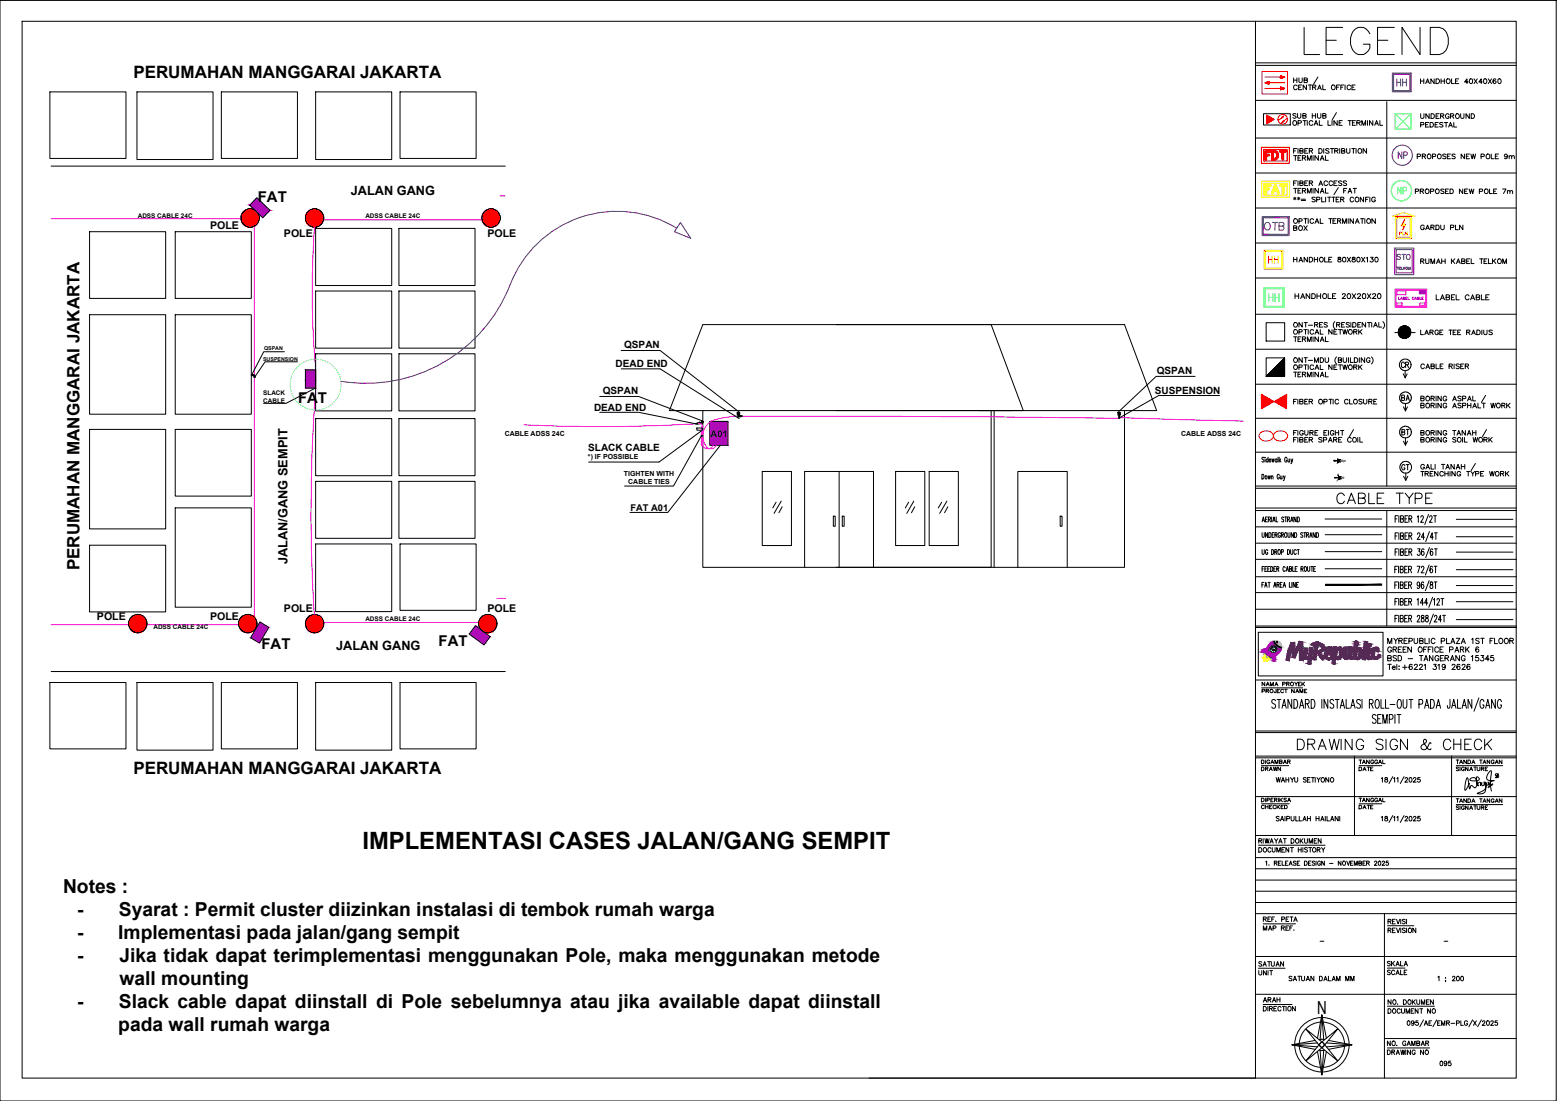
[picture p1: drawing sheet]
<svg xmlns="http://www.w3.org/2000/svg" width="420mm" height="297mm" viewBox="0 0 420 297" stroke-linecap="round" stroke-linejoin="round" font-family="sans-serif">
<defs><g id="words">
<text font-size="11.9" x="350.7" y="15.9">LEGEND</text>
<text font-size="6.4" x="97.8" y="229.1">IMPLEMENTASI CASES JALAN/GANG SEMPIT</text>
<g font-size="6.2">
<text x="359.5" y="137.2">CABLE TYPE</text>
<text x="348.9" y="203.6">DRAWING SIGN &amp; CHECK</text>
</g>
<text font-size="5.3" fill="#f00" x="340.4" y="44.1">FDT</text>
<text font-size="5.3" fill="#ffbf00" x="340.4" y="53.3">FAT</text>
<text font-size="5.3" fill="#ff7f00" x="341.1" y="72.3">HH</text>
<text font-size="5.3" fill="#0f0" x="341.1" y="82.5">HH</text>
<g font-size="5.2">
<text x="17" y="240.8">Notes :</text>
<text x="20.8" y="247.1">-</text>
<text x="32.1" y="247.1">Syarat : Permit cluster diizinkan instalasi di tembok rumah warga</text>
<text x="20.8" y="253.4">-</text>
<text x="31.9" y="253.4">Implementasi pada jalan/gang sempit</text>
<text x="20.8" y="259.5">-</text>
<text x="32.2" y="259.5">Jika tidak dapat terimplementasi menggunakan Pole, maka menggunakan metode</text>
<text x="32.3" y="265.7">wall mounting</text>
<text x="20.8" y="272">-</text>
<text x="32.1" y="272">Slack cable dapat diinstall di Pole sebelumnya atau jika available dapat diinstall</text>
<text x="31.9" y="278.2">pada wall rumah warga</text>
</g>
<g font-size="4.9" fill="#00f">
<text x="375.7" y="24.3">HH</text>
<text x="376.1" y="44.1">NP</text>
<text x="340.1" y="63.1">OTB</text>
</g>
<text font-size="4.9" fill="#0f0" x="376.1" y="53.6">NP</text>
<g font-size="4.9">
<text x="376.8" y="100.5">CR</text>
<text x="355.5" y="273.5">N</text>
</g>
<g font-size="4.6">
<text x="36" y="21">PERUMAHAN MANGGARAI JAKARTA</text>
<text x="21.5" y="153.9" transform="rotate(-90 21.5 153.9)">PERUMAHAN MANGGARAI JAKARTA</text>
<text x="36" y="208.7">PERUMAHAN MANGGARAI JAKARTA</text>
</g>
<g font-size="4.4">
<text x="347.8" y="63.5">BOX</text>
<text x="377.1" y="109.4">BA</text>
<text x="377.1" y="118.5">BT</text>
<text x="377.1" y="128.1">GT</text>
<text x="339.7" y="271.6">ARAH</text>
</g>
<text font-size="4.4" fill="#00f" x="375.7" y="71.3">STO</text>
<g font-size="4">
<text x="69.6" y="54.5">FAT</text>
<text x="382.1" y="63.1">GARDU PLN</text>
<text x="80.4" y="108.8">FAT</text>
<text x="70.6" y="175.2">FAT</text>
<text x="118.4" y="174.2">FAT</text>
<text x="339" y="209.2">DRAWN</text>
<text x="365.5" y="209.2">DATE</text>
<text x="365.5" y="219.4">DATE</text>
<text x="338.3" y="261.8">SATUAN</text>
<text x="373.2" y="261.8">SKALA</text>
<text x="338.3" y="264.2">UNIT</text>
<text x="387.3" y="288.6">095</text>
</g>
<text font-size="3.5" fill="#ff7f00" x="376.4" y="64.6">PLN</text>
<g font-size="3.4">
<text x="94.7" y="52.7">JALAN GANG</text>
<text x="77.6" y="152.2" transform="rotate(-90 77.6 152.2)">JALAN/GANG SEMPIT</text>
<text x="90.7" y="175.5">JALAN GANG</text>
</g>
<text font-size="3.1" fill="#808080" x="360.9" y="130.2">6M</text>
<g font-size="2.9">
<text x="56.7" y="61.8">POLE</text>
<text x="76.6" y="63.9">POLE</text>
<text x="131.5" y="63.9">POLE</text>
<text x="26.2" y="167.3">POLE</text>
<text x="56.7" y="167.3">POLE</text>
<text x="76.6" y="165">POLE</text>
<text x="131.5" y="165">POLE</text>
</g>
<g font-size="2.7">
<text x="168.4" y="94">QSPAN</text>
<text x="166.1" y="99.1">DEAD END</text>
<text x="312.2" y="101">QSPAN</text>
<text x="162.6" y="106.4">QSPAN</text>
<text x="311.7" y="106.4">SUSPENSION</text>
<text x="160.3" y="110.9">DEAD END</text>
<text x="158.7" y="121.8">SLACK CABLE</text>
</g>
<g font-size="2.6">
<text x="354.9" y="255.1">-</text>
<text x="388.4" y="255.1">-</text>
</g>
<g font-size="2.5">
<text x="191.8" y="117.9">A01</text>
<text x="170.1" y="137.8">FAT A01</text>
</g>
<g font-size="1.9">
<text x="136.2" y="117.8">CABLE ADSS 24C</text>
<text x="318.7" y="117.8">CABLE ADSS 24C</text>
<text x="158.7" y="123.9">*) IF POSSIBLE</text>
<text x="168.4" y="128.4">TIGHTEN WITH</text>
<text x="169.5" y="130.7">CABLE TIES</text>
</g>
<g font-size="1.7">
<text x="37.2" y="58.7">ADSS CABLE 24C</text>
<text x="98.6" y="58.7">ADSS CABLE 24C</text>
<text x="71" y="106.5">SLACK</text>
<text x="71" y="108.6">CABLE</text>
<text x="98.6" y="167.6">ADSS CABLE 24C</text>
<text x="41.4" y="169.7">ADSS CABLE 24C</text>
</g>
<g font-size="1.4">
<text x="71.2" y="94.6">QSPAN</text>
<text x="71" y="97.4">SUSPENSION</text>
</g>
</g></defs>
<!-- layer: 0 -->
<g fill="none" stroke="#000" stroke-width=".27">
<path d="M0 .1h419.9v296.9h-419.9zM6 5.7h403.2v285.2h-403.2zM338.8 5.7v285.2M13.5 24.8h20.5v17.9h-20.5zM37 24.8h20.5v18.2h-20.5zM59.7 24.8h20.6v17.9h-20.6zM85.2 24.8h20.5v18.2h-20.5zM107.9 24.8h20.6v17.9h-20.6zM338.8 27.1h70.4M338.8 37.2h70.4M349.1 21v1.3M349.1 21.6h.9"/>
<path d="M349.8 30.8l-.3-.2-.6 .2 .1 .3 .8 .4-.3 .4-.6-.2M350 21v1.3M350.1 23.2a.55 .55 0 0 0-.9 0 .55 .55 0 0 0 0 .8 .55 .55 0 0 0 .9-.1M350.1 30.6v.9l.4 .4 .5-.2v-1.1M350.3 33.2h.6l.3-.4-.3-.3h-.6v1.3M350.4 23.5h.5M350.5 21l.1 1.1 .3 .2 .5-.4v-.9M351.3 22.9h-.9v1.3h.9M351.6 31.2h.7l.2-.3-.4-.3h-.5v1.3l.8-.1 .1-.3-.4-.3M351.6 32.5h.9M351.9 21.6h.8l.1-.4-.9-.2v1.3l.9-.1v-.5l-.3-.1M352.1 32.5v1.3"/>
<path d="M352.6 22.9v1.3l-.9-1.3v1.3M352.8 32.5v1.3M353.1 22.9h.8M353.5 22.9v1.3M354.1 30.6v1.3M354.1 31.2h.9M354.2 23.5l.8-.1v-.3l-.8-.2v1.3M354.2 32.8a.55 .55 0 0 0-.8 0 .55 .55 0 0 0 0 .8 .55 .55 0 0 0 .8-.1M354.6 33.8l.5-1.3 .5 1.3M354.7 23.5l.4 .7M354.8 33.4h.7M355 30.6v1.3"/>
<path d="M355.5 30.6v.9l.4 .4 .5-.2v-1.1M355.6 24.2l.5-1.3 .5 1.3M355.6 20.8l-1.1 1.9M355.8 23.8h.6M356 32.5v1.3h.8M357 22.9v1.3h.7M357 31.2h.7l.1-.3-.3-.3h-.5v1.3l.8-.1v-.3l-.3-.3M358.4 32.5v1.3h.7M359.5 32.5v1.3M360.6 30.4l-1.1 1.9M360.7 23.5h.5M360.8 32.5v1.3l-.8-1.3v1.3"/>
<path d="M361.4 33.1h.5M361.5 22.9h-.8v1.3M361.8 23.5h.5M362.2 32.5h-.8v1.3h.8M362.7 22.9h-.9v1.3M363 22.9v1.3M363.8 32.5h.9M364.2 32.5v1.3M364.4 23.2a.53 .53 0 0 0-.7-.2 .53 .53 0 0 0-.2 .7 .48 .48 0 0 0 .4 .5 .48 .48 0 0 0 .5-.3M364.8 23.5h.5M365 33.1h.5M365.7 22.9h-.9v1.3h.9"/>
<path d="M365.8 32.5h-.8v1.3h.8M366.1 33.1h.8l.2-.3-.4-.3h-.6v1.3M366.6 33.1l.5 .7M367.5 33.8v-1.3l.5 1.3 .5-1.3v1.3M369 32.5v1.3M370.5 32.5v1.3l-.9-1.3v1.3M371 33.8l.5-1.3 .5 1.3M371.1 33.4h.7M372.4 32.5v1.3h.7M374.2 27.4v103.7M383.3 21.3v1.2M383.3 21.9h.9"/>
<path d="M383.4 30.7v1.1l.4 .1 .5-.3v-.9M383.4 33.7l.7-.1 .2-.3-.2-.2-.7-.1v1.3M384.2 21.3v1.2M384.7 33.6h.5M384.7 22.5l.5-1.2 .5 1.2M384.9 22.1h.6M385.5 33h-.8v1.3h.8M385.7 30.7v1.2l-.9-1.2v1.2M385.9 33h.5a.65 .65 0 0 1 .4 .7 .65 .65 0 0 1-.4 .6h-.5zM386.2 30.7h.4a.68 .68 0 0 1 .5 .6 .68 .68 0 0 1-.5 .6h-.4zM387 21.3v1.2l-.9-1.2v1.2M387.3 33.6h.5"/>
<path d="M387.5 21.3h.5a.66 .66 0 0 1 .5 .6 .66 .66 0 0 1-.5 .6h-.5zM387.5 31.3h.5M388.1 33h-.8v1.3h.8M388.4 30.7h-.9v1.2h.9M388.7 31.3l.8-.1 .1-.3-.3-.2h-.6v1.2M388.9 21.9h.9M388.9 21.3v1.2M389.2 31.3l.4 .6M389.4 33.2l-.4-.2-.5 .2v.3l.9 .4-.4 .4-.5-.2M389.8 33h.9M389.8 21.3v1.2M390.2 33v1.3"/>
<path d="M390.4 21.4a.58 .58 0 0 1 .8 .1 .58 .58 0 0 1 0 .8 .58 .58 0 0 1-.8 0zM390.9 34.3l.5-1.3 .5 1.3M391 31a.59 .59 0 0 0-.9 .1 .59 .59 0 0 0 .4 .8l.5-.1v-.3h-.3M391.1 33.9h.7M391.4 31.3l.9-.1v-.4l-.9-.1v1.2M391.7 21.3v1.2h.8M391.9 31.3l.4 .6M392.3 33v1.3h.8M392.8 21.9h.5M393.6 21.3h-.8v1.2h.8M394.2 30.7v.9l.3 .3 .5-.1 .1-1.1M396.2 22.1h-1l.7-.8v1.2"/>
<path d="M396.5 30.7v1.2l-.9-1.2v1.2M396.7 21.3a.63 .63 0 0 1 .8 .5 .63 .63 0 0 1-.5 .7h-.3l-.2-.5zM397 30.7a.71 .71 0 0 1 .8 .3 .71 .71 0 0 1 0 .8l-.8 .1zM397.8 21.3l.9 1.2M398.7 21.3l-.9 1.2M400 22.1h-.9l.6-.8v1.2M400.5 21.3a.59 .59 0 0 1 .7 .6 .59 .59 0 0 1-.7 .6l-.2-.5zM401.6 21.3l.9 1.2M402.5 21.3l-.9 1.2M403.6 21.4v-.1a.58 .58 0 0 0-.7 .5 .58 .58 0 0 0 .6 .7 .4 .4 0 0 0 0-.7 .4 .4 0 0 0-.6 .3M404.4 21.3a.59 .59 0 0 1 .7 .6 .59 .59 0 0 1-.7 .6l-.2-.5zM13.8 44.8h122.6"/>
<path d="M69.3 53.4l3.5 3.3-1.9 2-3.5-3.3zM338.8 56.1h70.4M338.8 46.7h70.4M349.1 50.8h.9M349.1 53.4l.6 .3M349.1 42h.9M349.7 53.4l-.6 .3M349.9 48.8h-.8v1.3M349.9 40.1h-.8v1.2M350.1 53.4l.7 .3M350.3 40.1v1.2M350.3 48.8v1.3"/>
<path d="M350.3 51.5h.5M350.3 42.6h.5M350.4 53.2v.7M350.8 49.4l.7-.1 .2-.2-.4-.3h-.5v1.3l.8-.2 .1-.3-.4-.2M350.8 40.7l.8-.1 .1-.3-.4-.2h-.5v1.2h.7l.2-.4-.4-.2M350.8 53.4l-.7 .3M351.1 50.8h-.8v1.3h.8M351.1 42h-.8v1.3h.8M351.2 53.7h1.1M351.2 54.1h1.1M351.5 51.5l.8-.2v-.3l-.8-.2v1.3M351.5 42.6l.8-.1v-.4l-.8-.1v1.3"/>
<path d="M351.9 51.5l.4 .6M351.9 42.6l.4 .7M352.1 49.4h.5M352.1 40.7h.5M352.8 52.1v-1.3l.5 1.3 .5-1.3v1.3M352.8 43.3v-1.3l.5 1.3 .5-1.3v1.3M352.9 48.8h-.8v1.3h.8M352.9 40.1h-.8v1.2h.8M353.3 49.4l.8-.1 .1-.4-.9-.1v1.3M353.3 40.7l.9-.1v-.4l-.9-.1v1.2M353.8 49.4l.4 .7M353.8 40.7l.4 .6"/>
<path d="M354.3 42v1.3M354.3 50.8v1.3M354.9 53.4l-.3-.2-.6 .2 .1 .2 .8 .5v.2l-.3 .2-.6-.2M355 59.8h.7M355.3 53.9l.9-.2v-.4l-.9-.1v1.3M355.8 50.8v1.3l-1-1.3v1.3M355.8 42v1.3l-1-1.3v1.3M355.9 50.1l.5-1.3 .5 1.3M355.9 40.1a.71 .71 0 0 1 .8 .3 .71 .71 0 0 1 0 .8l-.8 .1zM356.1 49.6h.6M356.3 59v1.3h.7M356.3 52.1l.5-1.3 .5 1.3"/>
<path d="M356.3 43.3l.5-1.3 .5 1.3M356.4 51.7h.7M356.4 42.8h.7M356.7 53.2v1.3h.7M357.2 40.1v1.2M357.7 50.8v1.3h.7M357.7 42v1.3h.7M357.7 53.2v1.3M358.3 49.1a.51 .51 0 0 0-.6-.3 .51 .51 0 0 0-.4 .5v.3a.51 .51 0 0 0 .4 .5 .51 .51 0 0 0 .6-.3M358.3 53.2h.9M358.6 59h.9M358.6 40.3l-.3-.2-.6 .2 .2 .3 .6 .2v.5l-.8-.1"/>
<path d="M358.7 53.2v1.3M359 59v1.3M359 40.1h.9M359.4 53.2h.9M359.5 40.1v1.2M359.6 49.1a.48 .48 0 0 0-.6-.3 .48 .48 0 0 0-.4 .5v.3a.48 .48 0 0 0 .4 .5 .48 .48 0 0 0 .6-.3M359.7 59.6h.5M359.8 53.2v1.3M360 49.4h.5M360.2 40.7l.8-.1v-.4l-.8-.1v1.2M360.6 59h-.9v1.3h.9M360.6 53.8h.5"/>
<path d="M360.6 40.7l.5 .6M360.8 48.8h-.8v1.3h.8M360.9 59.6l.8-.1 .1-.4-.9-.1v1.3M361.1 50.6l-1.1 1.9M361.4 53.2h-.8v1.3h.8M361.4 59.6l.4 .7M361.5 40.1v1.2M361.8 53.8l.7-.1 .2-.2-.2-.3h-.7v1.3M362 40.7l.8-.1 .1-.3-.3-.2h-.6v1.2h.8l.1-.4-.3-.2M362.1 49l-.3-.2-.6 .2 .1 .3 .8 .4-.3 .4-.6-.2M362.2 53.8l.5 .7M362.6 51.5h.5"/>
<path d="M363.4 49l-.3-.2-.6 .2 .1 .3 .8 .4v.2l-.3 .2-.6-.2M363.4 40.1v1.1l.4 .1 .5-.3v-.9M363.4 50.8h-.8v1.3M363.8 52.1l.5-1.3 .5 1.3M363.8 59v1.3M363.9 51.7h.7M364.8 40.1h.9M365.2 50.8h.9M365.2 59v1.3l-.9-1.3v1.3M365.2 40.1v1.2M365.3 53.5a.56 .56 0 0 0-.8-.1 .56 .56 0 0 0 0 .8 .56 .56 0 0 0 .8 0M365.6 50.8v1.3"/>
<path d="M365.9 59.8h.7M365.9 40.1v1.2M367.2 59h.8M367.6 59v1.3M368 53.2v1.3l-.9-1.3v1.3M368.3 59v1.3M368.5 53.8h.5M368.8 40.1v1.2l-1-1.2v1.2M369.3 53.2h-.8v1.3M369.7 53.2v1.3M371.1 59v1.3l-.9-1.3v1.3M371.1 53.5a.54 .54 0 0 0-.7-.3 .54 .54 0 0 0-.2 .8 .49 .49 0 0 0 .4 .5 .49 .49 0 0 0 .5-.5h-.3"/>
<path d="M381.9 51.6h.8l.1-.4-.1-.2h-.8v1.2M382.4 42.2l.9-.1v-.4l-.9-.1v1.2M383.2 51.6l.8-.1 .2-.3-.2-.2h-.8v1.2M383.7 51.6l.5 .6M383.8 42.1h.8v-.4l-.8-.1v1.2M384.3 42.1l.4 .7M386 51.6h.8l.1-.4-.1-.2h-.8v1.2M386.5 42.2l.9-.1v-.4l-.9-.1v1.2M389.7 51.2l-.4-.2-.5 .2v.2l.8 .4v.4l-.8-.1M390.1 51.6h.5M390.2 41.8l-.3-.2h-.5v.5l.7 .2 .1 .4-.3 .1-.6-.1M390.6 42.1h.5"/>
<path d="M390.9 51h-.8v1.2h.8M391.3 51h.4a.63 .63 0 0 1 .5 .6 .63 .63 0 0 1-.5 .6h-.4zM391.4 41.6h-.8v1.2h.8M392.7 41.8l-.3-.2-.6 .2 .1 .3 .7 .3v.4l-.8-.1M394.7 51v1.2l-.9-1.2v1.2M395.2 41.6v1.2l-.9-1.2v1.2M395.2 51.6h.5M395.7 42.1h.5M396.1 51h-.9v1.2h.9M396.5 51l.3 1.2 .3-1.2 .3 1.2 .3-1.2M396.5 41.6h-.8v1.2h.8M396.9 41.6l.4 1.2 .3-1.2 .3 1.2 .3-1.2"/>
<path d="M399.2 51.6h.8v-.5l-.8-.1v1.2M399.7 42.2l.8-.1v-.4l-.8-.1v1.2M402 51v1.2h.7M402.4 41.6v1.2h.8M403.1 51.6h.5M403.5 42.1h.5M403.9 51h-.8v1.2h.8M404.4 41.6h-.9v1.2h.9M405.5 51h.9l-.7 1.2M406.8 42a.43 .43 0 0 1-.5 .4 .43 .43 0 0 1-.3-.6 .43 .43 0 0 1 .7 0l.1 .5-.2 .5-.6-.1M406.8 51.6l.6-.1 .1 .7M406.8 51.4v.8"/>
<path d="M407.2 42.2l.3-.2 .4 .1v.7M407.2 42v.8M407.5 51.6l.6-.1 .1 .7M407.9 42.2l.4-.2 .3 .1v.7M24.2 62.5h20.5v18h-20.5zM47.3 62.5h20.5v18h-20.5zM85.2 78.5h20.5v15.4h-20.5zM85.2 61.6h20.5v15.4h-20.5zM107.7 78.5h20.5v15.4h-20.5zM107.7 61.6h20.5v15.4h-20.5zM338.8 75h70.4M338.8 65.6h70.4"/>
<path d="M349.1 69.4v1.3M349.1 70h.9M350 69.4v1.3M350.5 70.7l.5-1.3 .5 1.3M350.7 70.3h.6M352.8 69.4v1.3l-.9-1.3v1.3M353.3 69.4h.5a.68 .68 0 0 1 .4 .6 .68 .68 0 0 1-.4 .7h-.5zM354.7 70h.9M354.7 69.4v1.3M354.8 60.3l.6-1.3 .5 1.3M355.6 69.4v1.3M356.3 69.5a.58 .58 0 0 1 .8 .6 .58 .58 0 0 1-.9 .4l-.1-.6z"/>
<path d="M357.5 69.4v1.3h.8M358.6 70h.5M359.4 69.4h-.8v1.3h.8M361.1 69.5v.3l.8 .5a.44 .44 0 0 1-.4 .4 .44 .44 0 0 1-.5-.4l.8-.6v-.2zM362.3 60.3v-1.3l.5 1.3 .5-1.3v1.3M362.5 69.5a.59 .59 0 0 1 .7 .5 .59 .59 0 0 1-.7 .6l-.2-.5zM363.6 69.4l.8 1.3M364.4 69.4l-.8 1.3M365 69.5v.3l.8 .5a.47 .47 0 0 1-.5 .4 .47 .47 0 0 1-.5-.4l.9-.6-.1-.2zM365.8 60.3l.5-1.3 .5 1.3M366.3 69.5a.59 .59 0 0 1 .7 .5 .59 .59 0 0 1-.7 .6l-.2-.5zM367.4 69.4l.9 1.3"/>
<path d="M368.3 69.4l-.9 1.3M368.7 69.6l.3-.2v1.3M369.8 69.4h.7l-.3 .5a.4 .4 0 0 1 .4 .4 .4 .4 0 0 1-.4 .4l-.5-.3M371.2 69.5a.59 .59 0 0 1 .7 .5 .59 .59 0 0 1-.7 .6l-.2-.5zM383.4 70.5l.8-.2v-.3l-.8-.2v1.3M383.8 70.5l.5 .6M384.7 69.8l.1 1.1 .3 .2 .5-.3v-1M386.1 71.1v-1.3l.5 1.3 .5-1.3v1.3M387.6 71.1l.6-1.3 .5 1.3M387.9 70.7h.6M389 69.8v1.3M389 70.5h1"/>
<path d="M390 69.8v1.3M391.7 69.8v1.3M392 70.4l.6 .7M392.6 69.8l-.9 .9M393 71.1l.5-1.3 .5 1.3M393.2 70.7h.7M394.4 70.5l.9-.2 .1-.2-.4-.3h-.6v1.3h.8l.2-.4-.4-.2M395.8 70.5h.5M396.6 69.8h-.8v1.3h.8M397 69.8v1.3h.8M399.3 69.8h.9M399.8 69.8v1.3"/>
<path d="M400.5 70.5h.5M401.3 69.8h-.8v1.3h.8M401.7 69.8v1.3h.8M402.8 69.8v1.3M403.1 70.4l.5 .7M403.6 69.8l-.8 .9M405.5 71.1v-1.3l.5 1.3 .5-1.3v1.3M24.2 84.9h20.5v26.8h-20.5zM47.3 84.9h20.5v26.8h-20.5zM76.8 94.9h-5.6l-3.2 6.1M80.3 97.6h-8.8l-2.9 4.3M82.4 99.8h2.8v4.9h-2.8z"/>
<path d="M85.2 95.4h20.5v15.5h-20.5zM107.7 95.4h20.5v15.5h-20.5zM167.6 94.6h10.5l21.5 16.7M167.6 99.5h10.5l21.4 13.4M267.5 87.6l8.6 23.2h-11.9M338.8 94.2h70.4M338.8 84.8h70.4M341.7 87.1h5v4.9h-5zM349.1 90.9h.9M349.5 90.9v1.2M350.3 91.5h.5M350.5 89.6l.8-.1 .1-.4-.1-.1-.8-.1v1.3"/>
<path d="M350.5 99.1l.8-.1 .1-.3-.1-.2h-.8v1.2M351.1 90.9h-.8v1.2h.8M351.4 96.5v1.3l-.9-1.3v1.3M351.4 87v1.3l-.9-1.3v1.3M351.5 91.5l.8-.1v-.4l-.8-.1v1.2M351.8 88.9h1M351.8 98.5h1M351.9 91.5l.4 .6M351.9 96.5h.9M351.9 87h.9M352.3 88.9v1.3M352.3 98.5v1.2"/>
<path d="M352.3 87v1.3M352.3 96.5v1.3M352.8 92.1v-1.2l.5 1.2 .5-1.2v1.2M353 88.9v1.3M353 98.5v1.2M353.1 97.2h1.1M353.1 87.7h1.1M354.3 90.9v1.2M354.5 89.2a.48 .48 0 0 0-.6-.3 .48 .48 0 0 0-.4 .5 .54 .54 0 0 0 .2 .7 .54 .54 0 0 0 .7-.1l.1-.1M354.5 98.7a.48 .48 0 0 0-.6-.2 .48 .48 0 0 0-.4 .4 .54 .54 0 0 0 .2 .7 .54 .54 0 0 0 .7-.1l.1-.1M354.7 97.8v-1.3l.5 1.3 .6-1.3v1.3M354.7 87.6l.8-.1 .1-.3-.1-.1-.8-.1v1.3"/>
<path d="M354.8 90.2l.6-1.3 .5 1.3M354.8 99.7l.6-1.2 .5 1.2M355 89.7h.7M355 99.3h.7M355.2 87.6l.4 .7M355.8 90.9v1.2l-1-1.2v1.2M356.1 87.6h.5M356.3 88.9v1.3h.7M356.3 92.1l.5-1.2 .5 1.2M356.3 98.5v1.2h.7M356.3 96.5a.71 .71 0 0 1 .7 .3 .71 .71 0 0 1 0 .8l-.7 .2zM356.4 91.7h.7"/>
<path d="M356.9 87h-.8v1.3h.8M357.6 96.5v.9l.4 .4 .5-.4v-.9M357.7 90.9v1.2h.7M358.2 87.2l-.8-.1-.1 .3 .8 .4 .1 .3-.3 .2-.6-.2M359.5 88.9v1.3l-.9-1.3v1.3M359.5 98.5v1.2l-.9-1.2v1.2M360 99h.5M360 89.5h.5M360.2 86.8a1.27 1.27 0 0 0 0 1.9M360.7 96.3a1.2 1.2 0 0 0 0 1.9M360.7 87.6l.8-.1v-.4l-.8-.1v1.3M360.8 88.9h-.8v1.3h.8"/>
<path d="M360.8 98.5h-.8v1.2h.8M361.1 97.1l.8-.1 .1-.2-.3-.3h-.6v1.3l.8-.1 .1-.3-.3-.3M361.1 87.6l.5 .7M361.2 88.9h.9M361.2 98.5h.9M361.7 88.9v1.3M361.7 98.5v1.2M362 87.6h.5M362.3 88.9l.4 1.3 .3-1.3 .3 1.3 .3-1.3M362.3 98.5l.4 1.2 .3-1.2 .3 1.2 .3-1.2M362.5 96.5v.9l.3 .4 .4-.1 .2-.3v-.9M362.8 87h-.8v1.3h.8"/>
<path d="M363.9 96.5v1.3M364.2 87.2l-.8-.1-.1 .3 .7 .3 .2 .4-.4 .2-.5-.2M364.4 96.5v1.3h.8M364.5 87v1.3M365 87h.5a.63 .63 0 0 1 .4 .6 .63 .63 0 0 1-.4 .7h-.5zM365.3 89.5l.8-.1v-.4l-.8-.1v1.3M365.3 99l.8-.1v-.4h-.8v1.2M365.5 96.5h.4a.66 .66 0 0 1 .5 .6 .66 .66 0 0 1-.5 .7h-.4zM365.8 89.5l.4 .7M365.8 99l.4 .7M366.4 87.6h.5M366.6 88.9v1.3"/>
<path d="M366.6 98.5v1.2M366.8 96.5v1.3M366.9 89.4l.6 .8M366.9 99l.6 .7M367.2 87h-.8v1.3h.8M367.5 88.9l-.9 .8M367.5 98.5l-.9 .8M368.3 96.5v1.3l-1-1.3v1.3M368.5 87v1.3l-.9-1.3v1.3M369 87h.9M369.4 87v1.3M369.7 96.8a.48 .48 0 0 0-.5-.3 .48 .48 0 0 0-.4 .5 .54 .54 0 0 0 .2 .7 .54 .54 0 0 0 .7-.1v-.3h-.3"/>
<path d="M370.1 96.3a1.2 1.2 0 0 1 0 1.9M370.2 87v1.3M370.7 88.3l.5-1.3 .5 1.3M370.9 87.8h.6M372.1 87v1.3h.7M373.2 86.8a1.2 1.2 0 0 1 0 1.9M376.4 89.7h5.5M383.4 89.1v1.2h.7M384.4 98.5a.56 .56 0 0 0-.8-.1 .56 .56 0 0 0 0 .8 .56 .56 0 0 0 .8 0M384.5 90.3l.5-1.2 .5 1.2M384.6 89.9h.7M384.8 99.5l.5-1.3 .5 1.3"/>
<path d="M384.9 99h.7M385.9 89.6h.7l.2-.3-.2-.2h-.7v1.2M386.2 98.8l.7-.1 .1-.4-.8-.1v1.3l.8-.2v-.4l-.2-.1M386.3 89.6l.5 .7M387.5 98.2v1.3h.8M388.2 89.4a.48 .48 0 0 0-.6-.3 .48 .48 0 0 0-.4 .4 .54 .54 0 0 0 .2 .7 .54 .54 0 0 0 .7-.1l.1-.3h-.3M388.5 89.6h.5M388.6 98.8h.5M389.4 89.1h-.9v1.2h.9M389.4 98.2h-.8v1.3h.8M391 89.1h.9M391 98.8l.8-.1 .1-.4-.9-.1v1.3"/>
<path d="M391.4 89.1v1.2M391.5 98.8l.4 .7M392.1 89.6h.5M392.4 98.2v1.3M393 89.1h-.9v1.2h.9M393.4 89.6h.5M393.8 98.4l-.3-.2-.6 .2 .1 .3 .7 .3v.4l-.5 .1-.3-.2M394.2 89.1h-.8v1.2h.8M394.2 98.8h.5M395 98.2h-.8v1.3h.8M395.4 98.8l.8-.1v-.4l-.8-.1v1.3M395.8 89.6l.8-.1v-.4h-.8v1.2"/>
<path d="M395.9 98.8l.4 .7M396.2 89.6l.5 .7M397.1 90.3l.5-1.2 .5 1.2M397.3 89.9h.7M398.5 89.1h.5a.65 .65 0 0 1 .4 .6 .65 .65 0 0 1-.4 .6h-.5zM399.9 89.1v1.2M400.4 89.1v.8l.4 .4 .4-.2 .1-1M402.7 89.2l-.3-.1-.6 .1 .1 .3 .7 .3v.4l-.8-.1M24.2 115.9h20.5v26.8h-20.5zM47.3 115.9h20.5v17.9h-20.5zM68 101.1l.2 .3 .2-.1 .1 .3M68.1 101.2l-.3-.1v.2h.2"/>
<path d="M68.1 101.1l.2 .2M68.2 101.2l.3 .1zM68.3 101.2v-.2l.1 .2M68.5 101.2h.1M68.5 101.2l.2 .3M68.6 101.6h.2v.2h-.2v-.2M68.7 101.7h.1M85.2 112.9h20.5v15.4h-20.5zM85.2 104.7l-8 4.1h-6.1M107.7 112.9h20.5v15.4h-20.5zM161.8 111.2h10.5l15.6 3.2h-.2l.2-.2M161.8 107h10.5l17.4 6.6"/>
<path d="M187.9 114.2l.5-.1v.3zM188 114.2v.2M188 115.5h1.7v.6h-1.7zM188.2 114.2v.2l-.1-.2M188.2 114.2l.1 .2M188.3 114.1v.3M188.5 114.3l.5-.1zM188.7 114.1l-.3 .1M188.8 114.1l.2 .1M188.8 113.9l-.1 .2 .2 .2 .2-.3M188.9 113.9l-.1 .2 .2 .1M189 114h.4l-.3 .1"/>
<path d="M189 114v.2M189.2 117.6h.5zM189.2 117.6l-7.5 13.5h-13.2M189.2 116.3l-11.4 8.4h-19M189.3 113.8h.5zM189.3 113.7h.1M189.3 113.8h.1M189.3 113.6h.4v.6h-.4zM189.7 110.8h77.8v42.3h-77.8zM189.7 110.8h-9.1l9.1-23.2h113.7l8.7 23.2h-8.7M189.7 113.8h.1M189.8 113.8h.1"/>
<path d="M191.6 113.7h4.8v6.4h-4.8zM198.9 111.3h.7v.7h-.7zM199.1 111.4h.3v1.1h-.3zM199.1 112.2h.7h-.3M199.1 112.3h.6h-.6M199.1 112.1h.1M199.7 112.2h.5v.2h-.5zM199.8 112.2v.2M199.9 112.2v.2M200 112.2v.2M200.1 112.2v.2M200.2 112.3h.2h-.2"/>
<path d="M225.6 110.8h77.8v42.3h-77.8M268.3 110.8v42.3M301.7 111.3h.6v.7h-.6zM301.9 112.1h.1M301.9 111.4h.3l-.1 1.1h-.2zM301.9 112.5h.3v.3h-.3zM302.1 112.5v.3M322.5 101.5h-10.5l-10.3 9.8M329.1 106.7h-16.4l-10.8 6.1v-.3M338.8 103.7h70.4M338.8 112.8h70.4M349.1 108.3h.5"/>
<path d="M349.1 116.7h.5M349.1 118.6h.5M349.1 100.4h.9M349.5 100.4v1.3M349.9 107.7h-.8v1.3M349.9 116.1h-.8v1.3M349.9 118h-.8v1.3M350.2 107.7v1.3M350.2 116.1v1.3M350.2 118v1.3M350.3 101h.5M350.7 108.3h.8l.1-.4-.9-.2v1.3l.9-.1v-.5l-.3-.1"/>
<path d="M350.7 118.6l.9-.1v-.4l-.3-.1h-.6v1.3l.9-.1v-.5l-.3-.1M351.1 100.4h-.8v1.3h.8M351.5 101h.7l.1-.5-.8-.1v1.3M351.7 116.4a.54 .54 0 0 0-.7-.2 .54 .54 0 0 0-.3 .7 .49 .49 0 0 0 .5 .5 .49 .49 0 0 0 .5-.5h-.3M351.9 101l.4 .7M352.1 116.1v1.1l.4 .2 .5-.4v-.9M352.1 108.3h.5M352.1 118.6h.5M352.8 101.7v-1.3l.5 1.3 .5-1.3v1.3M352.9 107.7h-.8v1.3h.8M352.9 118h-.8v1.3h.8M353.3 108.3h.8l.1-.3-.1-.2-.8-.1v1.3"/>
<path d="M353.3 118.6h.8l.1-.3-.3-.3h-.6v1.3M353.5 116.7h.7l.1-.4-.8-.2v1.3M353.7 108.3l.5 .7M353.7 118.6l.5 .7M353.9 116.7l.5 .7M354.3 100.4v1.3M354.8 116.7h.5M355.6 116.1h-.8v1.3h.8M355.8 100.4v1.3l-1-1.3v1.3M356.3 101.7l.5-1.3 .5 1.3M356.4 101.2h.7M356.7 118.2l-.3-.2-.4 .1-.1 .3 .7 .3 .1 .4-.3 .2-.5-.2"/>
<path d="M357.1 118.7l.8-.1 .1-.5-.9-.1v1.3M357.3 108.4l.8-.1v-.4l-.8-.2v1.3M357.3 116.7h.5M357.7 100.4v1.3h.7M358.1 116.1h-.8v1.3h.8M358.5 119.3l.5-1.3 .5 1.3M358.5 116.1v1.3M358.6 107.7h.9M358.7 118.9h.6M359.1 107.7v1.3M359.7 107.7v1.3M359.9 118.6l.8-.1v-.4l-.8-.1v1.3"/>
<path d="M360 116.4a.56 .56 0 0 0-.9 0 .56 .56 0 0 0 0 .8 .56 .56 0 0 0 .9-.1v-.2h-.4M360.3 116.7h.9M360.3 116.1v1.3M360.3 118.6l.5 .7M361.2 108a.56 .56 0 0 0-.8-.1 .56 .56 0 0 0 0 .9 .56 .56 0 0 0 .8-.1M361.2 116.1v1.3M361.2 118.6h.5M361.7 116.1h.9M362.1 118h-.9v1.3h.9M362.2 116.1v1.3M363.8 108a.48 .48 0 0 0-.6-.3 .48 .48 0 0 0-.4 .5 .53 .53 0 0 0 .3 .7 .53 .53 0 0 0 .7-.2M364.2 107.7v1.3h.8"/>
<path d="M364.6 118.3a.59 .59 0 0 0-1 .1 .59 .59 0 0 0 .5 .9l.3-.1 .2-.2M365.3 115.9l-1.2 1.9M366.4 118v1.3M366.9 118v1.3h.8M367.6 107.9l-.8-.1-.1 .3 .8 .3 .1 .4-.4 .2-.5-.2M368 107.7v1.1l.3 .2 .6-.4v-.9M369.4 108.3h.7l.1-.4-.8-.2v1.3M369.8 108.3l.4 .7M370.7 108.3h.5M371.5 107.7h-.8v1.3h.8M383.4 116.7h.8l.1-.4-.9-.2v1.3l.9-.1v-.4l-.3-.2M383.4 118.6l.9-.1v-.4l-.3-.1h-.6v1.3l.9-.1v-.5l-.3-.1"/>
<path d="M383.4 107.5l.9-.1v-.4l-.9-.1v1.2l.9-.1v-.4l-.3-.1M383.4 109.4l.8-.1 .1-.4-.9-.1v1.3l.9-.2v-.4l-.3-.1M386.2 116.7h.7l.1-.4-.8-.2v1.3M386.2 118.6l.8-.1v-.4l-.8-.1v1.3M386.2 107.5l.8-.1v-.4l-.8-.1v1.2M386.2 109.4l.7-.1 .1-.4-.8-.1v1.3M386.6 116.7l.5 .7M386.6 118.6l.5 .7M386.6 107.5l.5 .6M386.6 109.4l.5 .7M387.5 106.9v1.2M387.5 108.8v1.3"/>
<path d="M387.5 116.1v1.3M387.5 118v1.3M388.9 116.1v1.3l-.9-1.3v1.3M388.9 118v1.3l-.9-1.3v1.3M388.9 106.9v1.2l-.9-1.2v1.2M388.9 108.8v1.3l-.9-1.3v1.3M390.4 116.4a.56 .56 0 0 0-.8 0 .56 .56 0 0 0 0 .8 .56 .56 0 0 0 .8-.1v-.2h-.3M390.4 118.3a.6 .6 0 0 0-1 .1 .6 .6 0 0 0 .4 .9l.6-.3v-.2h-.3M390.4 107.2a.55 .55 0 0 0-.8-.1 .55 .55 0 0 0 0 .8 .55 .55 0 0 0 .8 0v-.2h-.3M390.4 109.1a.56 .56 0 0 0-.8-.1 .56 .56 0 0 0 0 .8 .56 .56 0 0 0 .8 0v-.3h-.3M392 108.1l.5-1.2 .5 1.2M392 110.1l.5-1.3 .5 1.3"/>
<path d="M392 116.1h.9M392.2 107.7h.6M392.2 109.6h.6M392.4 116.1v1.3M392.9 118.2l-.3-.2-.6 .2 .1 .3 .7 .2v.5l-.8-.1M393.1 117.4l.6-1.3 .5 1.3M393.3 117h.7M394.3 107.1l-.3-.2-.5 .1-.1 .3 .8 .3 .1 .4-.3 .1-.6-.1M394.3 109l-.8-.2-.1 .4 .8 .3 .1 .3-.3 .3-.6-.3M394.7 107.6l.8-.2v-.4l-.8-.1v1.2M394.7 109.4l.8-.1v-.4l-.8-.1v1.3M394.7 118v1.3"/>
<path d="M395.2 118v1.3h.7M395.4 116.1v1.3l-.9-1.3v1.3M395.9 117.4l.6-1.3 .5 1.3M396 108.1l.5-1.2 .5 1.2M396 108.8v1.3M396 109.4h.9M396.2 117h.6M396.2 107.7h.6M396.9 108.8v1.3M397.4 116.7h.9M397.4 116.1v1.3M397.4 106.9v1.2h.8"/>
<path d="M397.4 110.1l.5-1.3 .5 1.3M397.5 118l.3 1.3 .3-1.3 .3 1.3 .4-1.3M397.6 109.6h.7M398.3 116.1v1.3M398.8 108.8v1.3h.8M399.9 108.8h.9M400.4 108.8v1.3M400.4 118.6l.9-.1v-.4l-.9-.1v1.3M400.9 118.6l.4 .7M400.9 106.7l-1.1 1.9M401.2 115.9l-1.2 1.9M401.8 118v1.3"/>
<path d="M402.1 118.6l.6 .7M402.3 108.8l.3 1.3 .3-1.3 .4 1.3 .3-1.3M402.7 118l-.9 .9M405.3 109.4l.7-.1 .1-.3-.1-.2h-.7v1.3M405.7 109.4l.4 .7M406.6 108.8v1.3M406.9 109.3l.6 .8M407.5 108.8l-.9 .8M47.3 137h20.5v26.8h-20.5zM85.2 129.9h20.5v15.3h-20.5zM107.7 129.9h20.5v15.3h-20.5zM194.4 120.1l-14.2 18.1h-10.2"/>
<path d="M205.7 127.2h7.9v20h-7.9zM209.4 135.5l-.9 1.5M210.8 135.2l-1.9 3.3M211.1 136.7l-.9 1.6M224.9 139.3h.5v2.7h-.5zM226.4 127.2v25.9M227.3 139.3h.5v2.7h-.5zM241.7 127.2h7.9v20h-7.9zM245.2 135.5l-.9 1.5M246.6 135.2l-1.9 3.3M246.8 136.7l-.8 1.6M250.7 127.2h7.9v20h-7.9z"/>
<path d="M254.1 135.5l-.9 1.5M255.5 135.2l-1.9 3.3M255.8 136.7l-.9 1.6M286.1 139.3h.5v2.7h-.5zM338.8 137.7h70.4M338.8 131.7h70.4M338.8 137.1h70.4M338.8 122h70.4M338.8 131.1h70.4M340.5 128a.64 .64 0 0 1 .6 .6 .64 .64 0 0 1-.6 .6zM341.1 123.6a.3 .3 0 0 0-.5-.2 .3 .3 0 0 0 .1 .5l.3 .2 .1 .4-.2 .2-.4-.2M341.3 123.4h.1"/>
<path d="M341.4 123.8v.9M342 139.5h-.5v1.3h.5M342.2 128.4l.1 .8 .2-.8 .1 .8 .2-.8M342.2 124l-.1-.1a.38 .38 0 0 0-.4 .3 .38 .38 0 0 0 .4 .4l.1-.1M342.2 123.3v1.4M342.4 124.1h.5v-.2a.38 .38 0 0 0-.5 .3 .38 .38 0 0 0 .5 .4v-.1M343.1 128.6l.4-.2v.8M343.1 128.4v.8M343.2 139.5v1.3M343.2 123.8l.2 .9 .1-.9 .2 .9 .1-.9M344.4 139.5v1.3h.4M344.6 124l-.1-.1a.38 .38 0 0 0-.4 .3 .38 .38 0 0 0 .4 .4l.1-.1"/>
<path d="M344.6 123.8v.9M344.9 123.3v1.4M345.2 123.3v1.4M345.2 128.3a.32 .32 0 0 0-.4-.3 .32 .32 0 0 0-.2 .4v.4a.33 .33 0 0 0 .3 .4 .33 .33 0 0 0 .3-.4h-.1M345.4 124.1l.3 .6M345.5 128.4v.8l.4-.2M345.6 123.8l-.4 .6M345.9 128.4v.8M346.3 128.4l.3 .8 .2-.8M346.4 139.7a.3 .3 0 0 0-.5-.1 .3 .3 0 0 0 .1 .5l.3 .1 .1 .4-.2 .2-.3-.2M346.6 129.2l-.3 .5M346.7 139.5h.6"/>
<path d="M347 139.5v1.3M347.3 123.7a.34 .34 0 0 0-.4-.3 .34 .34 0 0 0-.2 .5l.2 .8 .4-.3v-.3h-.2M347.6 123.8v.8l.4-.2M348 123.8v.9M348.4 123.8l.2 .9 .3-.9M348.6 124.7l-.3 .4M349.8 139.5v1.3l-.6-1.3v1.3M350.1 139.5a.74 .74 0 0 1 .6 .5 .74 .74 0 0 1-.3 .8h-.3zM374.2 137.7v31.2M376.5 140h.4M377.2 139.1h-.7v1.8M377.5 139.1v1.8"/>
<path d="M378 140l.6-.1v-.7l-.6-.1v1.8l.6-.1 .1-.5-.2-.3M379.1 140h.5M379.9 139.1h-.8v1.8h.8M380.2 140l.7-.1v-.7l-.7-.1v1.8M380.6 140l.4 .9M382.4 139.5l.3-.4v1.8M383.4 139.6l.1-.3a.39 .39 0 0 1 .5 0 .39 .39 0 0 1 0 .5l-.6 1.1h.7M383.4 127.2h.9M383.8 127.2v1.2M384.4 125.6a.54 .54 0 0 0-.7-.3 .54 .54 0 0 0-.3 .8 .49 .49 0 0 0 .5 .5 .49 .49 0 0 0 .5-.5h-.4M384.6 127.8l.8-.1v-.4l-.8-.1v1.2M384.8 126.6l.5-1.3 .5 1.3"/>
<path d="M384.9 126.1h.7M385 127.8l.4 .6M385.5 138.8l-1 2.7M385.8 139.6v-.3a.39 .39 0 0 1 .6 0 .39 .39 0 0 1 0 .5l-.7 1.1h.8M385.9 127.8h.5M386.2 125.3v1.3h.7M386.7 127.2h-.8v1.2h.8M387.3 125.3v1.3M387.3 139.1v1.8M388 127.2v1.2l-.9-1.2v1.2M389 125.3h.9M389.4 125.3v1.3"/>
<path d="M389.5 127.5a.55 .55 0 0 0-.8-.1 .55 .55 0 0 0 0 .8 .55 .55 0 0 0 .8-.1M389.9 127.8h.9M389.9 127.2v1.2M390.1 126.6l.6-1.3 .5 1.3M390.3 126.1h.6M390.8 127.2v1.2M391.3 127.2v1.2M392.4 125.3v1.3l-.9-1.3v1.3M392.7 127.2v1.2l-.9-1.2v1.2M392.9 126.6l.5-1.3 .6 1.3M393.1 126.1h.7M394.2 127.5a.55 .55 0 0 0-.8-.1 .55 .55 0 0 0 0 .8 .55 .55 0 0 0 .8-.1v-.1h-.4"/>
<path d="M394.3 125.3v1.3M394.3 125.9h1M395.3 125.3v1.3M395.8 127.2h.9M396.2 127.2v1.2M396.9 127.2l.5 .6 .5-.6M397.4 127.8v.6M398.1 125l-1.1 2M398.2 127.8h.7l.1-.5-.8-.1v1.2M399.5 127.8h.5M400.4 127.2h-.9v1.2h.9M402 127.2l.3 1.2 .3-1.2 .3 1.2 .4-1.2"/>
<path d="M404.9 127.8l.9-.1v-.4l-.9-.1v1.2M405.4 127.8l.4 .6M406.3 127.2v1.2M406.6 127.7l.6 .7M407.2 127.2l-.9 .8M24.2 147.1h20.5v18h-20.5zM85.2 146.8h20.5v18.2h-20.5zM107.9 146.8h20.6v17.9h-20.6zM217.1 153.1v-25.9h18.6v25.9M274.7 153.1v-25.9h13.3v25.9M338.8 150.9h70.4M338.8 146.5h70.4"/>
<path d="M338.8 142.1h70.4M338.8 155.6h70.4M338.8 159.9h70.4M340.5 157.8h.4M340.6 143.7v.9l.2 .4 .3-.2 .1-1.1M340.6 140.8l.3-1.3 .3 1.3M340.6 148.3v.9l.2 .4 .3-.2 .1-1.1M340.6 153.5h.3M340.7 140.4h.4M341.1 157.1h-.6v1.3M341.1 152.9h-.5v1.3M341.3 158.4l.3-1.3 .3 1.3"/>
<path d="M341.3 153.5h.4M341.4 158h.4M341.5 140.1h.3M341.9 152.9h-.6v1.3h.6M342.1 143.7v1.3l-.6-1.3v1.3M342.1 148.6l-.2-.3a.71 .71 0 0 0-.4 .6 .71 .71 0 0 0 .4 .7l.2-.3-.2-.2M342.1 153.5h.3M342.2 157.1h.6M342.3 140.1h.5v-.5l-.5-.1v1.3M342.4 143.7a.64 .64 0 0 1 .6 .6 .64 .64 0 0 1-.6 .7zM342.5 157.1v1.3M342.6 140.1l.3 .7"/>
<path d="M342.6 152.9h-.5v1.3h.5M342.9 152.9a.66 .66 0 0 1 .6 .6 .66 .66 0 0 1-.6 .7zM343.2 148.3a.66 .66 0 0 1 .5 .6 .66 .66 0 0 1-.5 .7zM343.3 144.3h.3M343.5 140.8l.3-1.3 .3 1.3M343.6 140.4h.4M343.7 158.4l.3-1.3 .3 1.3M343.7 153.5h.4M343.8 143.7h-.5v1.3h.5M343.8 158h.4M344 148.9l.6-.1-.1-.5h-.5v1.3M344 144.3l.6-.1v-.5h-.6v1.3"/>
<path d="M344.3 152.9h-.6v1.3h.6M344.3 148.9l.3 .7M344.3 144.3l.3 .7M344.6 153.5l.5-.1-.1-.5h-.4v1.3M344.6 157.8l.5-.2v-.4l-.5-.1v1.3M344.8 153.5l.3 .7M344.9 157.8l.3 .6M345 148.3h.1a.71 .71 0 0 1 .4 .6 .71 .71 0 0 1-.4 .7 1.01 1.01 0 0 1-.1-1.3zM345.5 157.8h.3M345.5 144l-.2-.3a.63 .63 0 0 0-.4 .7 .63 .63 0 0 0 .5 .5l.1-.4h-.2M345.8 144.3h.5v-.6h-.5v1.3M345.8 149l.5-.1v-.6h-.5v1.3"/>
<path d="M346 157.1h-.5v1.3h.5M346.1 144.3l.2 .7M346.2 158.4l.4-1.3 .3 1.3M346.4 158h.4M346.8 143.7h.1a.63 .63 0 0 1 .4 .7 .63 .63 0 0 1-.5 .5l-.2-.4zM346.8 153.2l-.2-.3a.74 .74 0 0 0 0 1.3l.2-.3M347 154.2l.4-1.3 .3 1.3M347.2 153.7h.4M347.4 140.1h.5v-.5l-.5-.1v1.3M347.4 148.3a.66 .66 0 0 1 .6 .6 .66 .66 0 0 1-.6 .7zM347.6 143.7v.9l.2 .4 .3-.2v-1.1M347.7 140.1l.3 .7"/>
<path d="M347.9 157.1v1.3h.5M347.9 153.5l.6-.1-.1-.5h-.5v1.3l.6-.2-.2-.5M348.3 140.8l.3-1.3 .4 1.3M348.3 148.3v.9l.2 .4 .3-.2 .1-1.1M348.4 140.4h.4M348.6 157.1v1.3M348.8 152.9v1.3h.5M349 143.7v1.3l-.6-1.3v1.3M349.3 143.7a.64 .64 0 0 1 .6 .6 .64 .64 0 0 1-.6 .7zM349.5 153.5h.3M349.5 157.1v1.3l-.5-1.3v1.3M349.8 148.6l-.2-.3a.71 .71 0 0 0-.5 .6 .71 .71 0 0 0 .5 .7l.2-.3"/>
<path d="M349.9 157.8h.3M350.1 152.9h-.6v1.3h.6M350.1 148.3h.5M350.4 148.3v1.3M350.4 157.1h-.5v1.3h.5M351.1 153.5l.5-.1v-.5h-.5v1.3M351.4 153.5l.3 .7M351.6 143.9a.31 .31 0 0 0-.5-.2 .31 .31 0 0 0 0 .5l.3 .2a.32 .32 0 0 1 .1 .5 .32 .32 0 0 1-.5-.1M351.8 143.7h.6M352.1 152.9h.1a.71 .71 0 0 1 .4 .6 .71 .71 0 0 1-.4 .7l-.2-.5zM352.1 143.7v1.3M352.6 144.3l.5-.1v-.5h-.5v1.3"/>
<path d="M352.8 152.9v.9l.3 .4 .3-.2v-1.1M352.8 144.3l.3 .7M353.4 145l.3-1.3 .4 1.3M353.5 144.6h.4M353.7 152.9h.6M354 152.9v1.3M354.5 153.5h.3M354.9 143.7v1.3l-.6-1.3v1.3M355 152.9h-.5v1.3h.5M355.2 143.7a.64 .64 0 0 1 .6 .6 .64 .64 0 0 1-.6 .7zM357.6 144.3h15.3M357.6 140h15.3"/>
<path d="M357.6 148.8h15.3M357.6 153.4h15.3M376.4 153.6h.5M376.4 157.8h.5M376.5 144.6h.4M376.5 148.9h.4M377.1 152.8h-.7v1.7M377.1 157h-.7v1.8M377.2 143.7h-.7v1.8M377.2 148.1h-.7v1.7M377.4 152.8v1.7M377.4 157v1.8"/>
<path d="M377.5 143.7v1.8M377.5 148.1v1.7M377.9 153.6l.6-.1v-.6l-.6-.1v1.7h.6l.2-.5-.3-.4M377.9 157.8h.6v-.7l-.6-.1v1.8l.6-.1 .2-.5-.3-.4M378 144.6l.6-.1v-.7l-.6-.1v1.8l.6-.1 .1-.5-.2-.3M378 148.9l.6-.1v-.6l-.6-.1v1.7h.6l.1-.5-.2-.4M379.1 153.6h.4M379.1 157.8h.4M379.1 144.6h.5M379.1 148.9h.5M379.8 152.8h-.7v1.7h.7M379.8 157h-.7v1.8h.7"/>
<path d="M379.9 143.7h-.8v1.8h.8M379.9 148.1h-.8v1.7h.8M380.1 153.6l.8-.2-.1-.5-.7-.1v1.7M380.1 157.8h.7l.1-.6-.8-.2v1.8M380.2 144.6l.7-.1v-.7l-.7-.1v1.8M380.2 148.9l.7-.1v-.6l-.7-.1v1.7M380.5 153.6l.4 .9M380.5 157.8l.4 1M380.6 144.6l.4 .9M380.6 148.9l.4 .9M382.4 152.8h.8l-.6 1.7M382.5 144.2l.1-.3a.38 .38 0 0 1 .5 0 .38 .38 0 0 1 0 .5l-.7 1.1h.8"/>
<path d="M382.6 148.1h.6l-.3 .6a.49 .49 0 0 1 .4 .8 .49 .49 0 0 1-.9 0M383.1 157.6l-.2 .4a.47 .47 0 0 1-.5-.4 .47 .47 0 0 1 .5-.5l.2 .5a.85 .85 0 0 1-.4 1.2l-.3-.3M383.6 153.2v-.3a.38 .38 0 0 1 .6 0 .38 .38 0 0 1 0 .5l-.7 1.1h.8M384.2 157.3l-.4-.3a1.14 1.14 0 0 0 .1 1.8 .53 .53 0 0 0 .4-.6 .53 .53 0 0 0-.6-.4l-.2 .4M384.3 148.3l-.4-.2a1.18 1.18 0 0 0 .1 1.7 .52 .52 0 0 0 .3-.6 .52 .52 0 0 0-.5-.4l-.2 .5M384.4 144.9h-.8l.5-1.2v1.8M385.7 152.4l-1.1 2.7M385.7 156.7l-1.1 2.7M385.7 143.4l-1 2.7M385.7 147.7l-1 2.7M386 157.1v.5a.6 .6 0 0 1 .7 .5 .6 .6 0 0 1-.5 .7 .64 .64 0 0 1-.3-.8 .64 .64 0 0 1 .6-.4v-.5zM386.5 153l-.3-.2a1.14 1.14 0 0 0 .1 1.7 .53 .53 0 0 0 .3-.6 .53 .53 0 0 0-.6-.4l-.1 .5"/>
<path d="M386.6 148.3l-.3-.2a1.18 1.18 0 0 0 0 1.7 .52 .52 0 0 0 .4-.6 .52 .52 0 0 0-.6-.4l-.1 .5M386.8 144.9h-.8l.5-1.2v1.8M387 152.8h.8M387 157h.8M387.1 143.7h.8M387.1 148.1h.8M387.4 152.8v1.7M387.4 157v1.8M387.5 143.7v1.8M387.5 148.1v1.7M393 158h15.3M393 140.1h15.3"/>
<path d="M393 144.8h15.3M393 149h15.3M393 153.7h15.3M69.3 168.6h.1M70.1 167.8l2.4 1.5-2.5 4.2-2.4-1.4zM128.3 168.8l3.9 3-1.6 2.2-3.9-2.9zM338.8 169.3h70.4h-70.4M338.8 164.4h70.4M338.8 168.9h70.4M339.6 170.6h33.6v11.8h-33.6zM343.4 175.3h.7a.35 .35 0 0 1-.4 .3 .35 .35 0 0 1-.3-.3zM343.7 173l.3 .6a2.72 2.72 0 0 0 1.7 1.2"/>
<path d="M343.9 173l.5 .8 1.4 .8M344.4 173.1l.4 .1-.2 .1zM374.5 173.6v-1.4l.5 1.4 .6-1.4v1.4M374.5 177.6l.9-.2 .1-.2-.4-.3h-.6v1.4l.9-.1 .1-.4-.4-.2M374.5 179.2h1M374.9 179.2v1.4M375.5 174.9a.52 .52 0 0 0-.6-.4 .52 .52 0 0 0-.4 .6 .6 .6 0 0 0 .2 .7 .6 .6 0 0 0 .8 0v-.4h-.3M375.9 175.2h.8l.1-.5-.9-.2v1.5M376.1 172.2l.5 .7 .6-.7M376.4 175.2l.5 .8M376.4 162.3h.5M376.4 166.9h.5"/>
<path d="M376.6 172.9v.7M376.9 177.1l-.4-.2-.6 .2 .1 .3 .8 .3-.1 .6h-.7l-.1-.2M376.9 179.2v1.4M377.1 161.5h-.7v1.8M377.1 166h-.7v1.8M377.3 176.9h.4a.78 .78 0 0 1 .5 .7 .78 .78 0 0 1-.5 .7h-.4zM377.3 175.2h.6M377.4 161.5v1.8M377.4 166v1.8M377.5 172.9l.8-.1 .1-.5-.9-.1v1.4M377.5 179.7h.1M377.9 162.3l.7-.1-.1-.6-.6-.1v1.8l.7-.2v-.6l-.2-.2"/>
<path d="M377.9 166.9l.7-.2-.1-.6-.6-.1v1.8l.7-.2v-.6l-.2-.1M378 172.9l.4 .7M378.2 174.5h-.9v1.5h.9M378.6 175.2h.6M378.9 172.9h.5M379.1 162.3h.4M379.1 166.9h.4M379.1 179.4v1.2M379.5 174.5h-.9v1.5h.9M379.8 172.2h-.9v1.4h.9M379.8 161.5h-.7v1.8h.7M379.8 166h-.7v1.8h.7"/>
<path d="M380 177.7h1.2M380.2 162.3l.6-.1v-.6l-.6-.1v1.8M380.2 166.9l.6-.1v-.7l-.6-.1v1.8M380.2 173l.9-.2v-.5l-.9-.1v1.4M380.5 162.3l.4 1M380.5 166.9l.4 .9M380.9 174.5v1.5l-1-1.5v1.5M381.1 179.4l-.1-.1a.7 .7 0 0 0-.8 .5 .7 .7 0 0 0 .5 .8 .45 .45 0 0 0 .4-.4 .45 .45 0 0 0-.4-.5 .45 .45 0 0 0-.5 .5M381.6 172.2v1l.4 .4h.4l.2-.4v-1M381.7 179.6l.2-.4 .5 .1 .1 .2-.9 1.1h1M382.4 161.8l.3-.3v1.8M382.4 166.4a.39 .39 0 0 1 .6-.3 .39 .39 0 0 1 .1 .6l-.7 1.1h.8"/>
<path d="M382.8 174.7a.63 .63 0 0 1 1 .5 .63 .63 0 0 1-1 .6zM383 179.6l.3-.4 .4 .1 .1 .2-.9 1.1h1M383 176.9h1M383.1 172.9l.8-.1 .1-.5-.9-.1v1.4l.9-.1v-.3l-.3-.3M383.5 176.9v1.4M383.6 166.1v.5a.6 .6 0 0 1 .7 .5 .6 .6 0 0 1-.5 .7 .66 .66 0 0 1-.2-.8 .66 .66 0 0 1 .6-.4v-.5zM384.1 162.7h-.8l.6-1.2v1.8M384.2 175.2h.5M384.3 178.3l.5-1.4 .5 1.4M384.3 179.5l.3-.3v1.4M384.5 177.8h.6M384.5 172.2v1.4h.8"/>
<path d="M384.8 166.1v.5a.6 .6 0 0 1 .6 .5 .6 .6 0 0 1-.5 .7 .64 .64 0 0 1-.2-.7 .64 .64 0 0 1 .6-.5v-.5zM385.1 174.5h-.9v1.5M385.3 162.7h-.9l.6-1.2v1.8M385.4 175.2h.6M385.7 172.2v1.4M386.3 174.5h-.9v1.5M386.6 161.1l-1 2.8M386.6 174.5v1.5M386.7 176.9v1.4l-1-1.4v1.4M386.8 161.8l.3-.3v1.8M386.8 165.7l-1 2.7M386.8 179.2h.8l-.4 .5a.48 .48 0 0 1 .3 .8 .48 .48 0 0 1-.8-.1"/>
<path d="M387.1 166.4v-.2a.38 .38 0 0 1 .6-.1 .38 .38 0 0 1 0 .6l-.7 1.1h.8M387.2 172.5a.52 .52 0 0 0-.6-.3 .52 .52 0 0 0-.4 .5 .6 .6 0 0 0 .2 .8 .6 .6 0 0 0 .8-.1v-.1M387.8 161.9v-.2a.38 .38 0 0 1 .6-.1 .38 .38 0 0 1 0 .6l-.7 1.1h.8M388 179.5l.4-.3v1.4M388.2 174.9a.52 .52 0 0 0-.6-.4 .52 .52 0 0 0-.4 .6v.3a.52 .52 0 0 0 .4 .6 .52 .52 0 0 0 .6-.4M388.2 177.2a.52 .52 0 0 0-.5-.3 .52 .52 0 0 0-.5 .5v.3a.51 .51 0 0 0 .5 .6 .51 .51 0 0 0 .5-.6h-.3M388.6 175.2h.5M388.7 177.6h.5M388.8 161.5h.8M388.9 173l.9-.2v-.5l-.9-.1v1.4M389 167.2h-.8l.5-1.2v1.8M389.2 161.5v1.8"/>
<path d="M389.3 166h.8M389.5 174.5h-.9v1.5h.9M389.6 176.9h-.9v1.4h.9M389.7 166v1.8M389.9 177.6h.7l.3-.4-.3-.3h-.7v1.4M390 179.7a.45 .45 0 0 1-.6 .4 .45 .45 0 0 1-.2-.7 .45 .45 0 0 1 .7 0l.1 .3a.67 .67 0 0 1-.5 .9l-.3-.2M390.4 172.2v1.4h.8M390.4 177.6l.5 .7M391.2 175.3h.6l.3-.5-.3-.3h-.6v1.5M391.4 178.3l.5-1.4 .6 1.4M391.5 173.6l.5-1.4 .6 1.4M391.6 177.8h.7"/>
<path d="M391.7 173.2h.7M391.8 179.6l.2-.3 .6 .1-.1 .5-.7 .7h.9M392.6 176l.5-1.5 .6 1.5M392.8 175.5h.7M393 172.2h1l-1 1.4h1M393 162.3h15.3M393 167.2h15.3M393.8 176.9v1.4l-.9-1.4v1.4M394 179.4l-.1-.1a.7 .7 0 0 0-.9 .5 .7 .7 0 0 0 .5 .8 .44 .44 0 0 0 .5-.4 .44 .44 0 0 0-.4-.5 .44 .44 0 0 0-.5 .5M394.1 175.2h.8l.1-.5-.9-.2v1.5M394.3 173.6l.6-1.4 .5 1.4M394.5 179.6l.2-.3 .6 .1-.1 .5-.7 .7h.9"/>
<path d="M394.5 173.2h.7M394.5 175.2l.5 .8M395.4 177.2a.52 .52 0 0 0-.6-.3 .52 .52 0 0 0-.5 .5v.3a.51 .51 0 0 0 .5 .6 .51 .51 0 0 0 .6-.6h-.4M395.5 174.5v1.5M395.9 175.2l.6 .8M396.5 174.5l-1 1M396.7 179.4l-.1-.1a.7 .7 0 0 0-.9 .5 .7 .7 0 0 0 .5 .8 .44 .44 0 0 0 .5-.4 .44 .44 0 0 0-.4-.5 .44 .44 0 0 0-.4 .5M397 177.2l.4-.3v1.4M397.1 172.5l.4-.3v1.4M398.9 176.9h-.6l-.1 .6a.49 .49 0 0 1 .8 0 .49 .49 0 0 1-.1 .7 .49 .49 0 0 1-.8-.2M399 174.7l-.1-.1a.7 .7 0 0 0-.8 .5 .7 .7 0 0 0 .5 .9 .44 .44 0 0 0 .5-.4 .44 .44 0 0 0-.4-.5 .44 .44 0 0 0-.5 .4M399.2 172.4l-.4-.2-.6 .2 .2 .3 .8 .5-.4 .4-.6-.2"/>
<path d="M399.6 172.2h.9M399.6 176.9h.8l-.4 .5a.48 .48 0 0 1 .3 .8 .48 .48 0 0 1-.8-.2M400 172.2v1.4M401.9 177.8h-1l.6-.9v1.4M402.1 172.9h.5M403 172.2h-.9v1.4M403 176.9h-.7v.6a.49 .49 0 0 1 .7 0 .49 .49 0 0 1-.1 .7 .49 .49 0 0 1-.7-.2M403.3 172.2v1.4h.8M404.6 172.4a.63 .63 0 0 1 1 .5 .63 .63 0 0 1-1 .5zM406.1 172.4a.63 .63 0 0 1 1 .5 .63 .63 0 0 1-1 .5zM407.4 172.9l.9-.1v-.5l-.9-.1v1.4M407.9 172.9l.5 .7"/>
<path d="M13.5 184.1h20.5v17.9h-20.5zM13.8 181.2h122.6M37 184.1h20.5v18.3h-20.5zM59.7 184.1h20.6v17.9h-20.6zM85.2 184.1h20.5v18.3h-20.5zM107.9 184.1h20.6v17.9h-20.6zM338.8 197.2h70.4M338.8 197.6h70.4M338.8 183.5h70.4M340.4 185.6h11.1M340.6 186.5l.6-.1v-.4h-.6v.9M341.3 184.1v.9l-.7-.9v.9"/>
<path d="M341.6 186.4h.5l.2-.3-.7-.1v.9M341.7 185l.4-.9 .4 .9M341.8 184.7h.5M342 186.4l.3 .5M342.8 185v-.9l.4 .9 .4-.9v.9M344 185l.4-.9 .4 .9M344.2 184.7h.5M344.2 189a.55 .55 0 0 0-.9-.2 .55 .55 0 0 0 .2 .9l.4 .3a.59 .59 0 0 1 .3 .8 .59 .59 0 0 1-.9 .2l-.1-.3M344.3 186v.7a.26 .26 0 0 1-.3 .2 .26 .26 0 0 1-.2-.3M344.6 186.4h.5M344.6 188.7h1.1M345.1 188.7v2.4"/>
<path d="M345.3 186h-.7v.9h.7M345.9 191.1l.6-2.4 .6 2.4M346.1 184.6l.6-.1 .1-.3-.7-.1v.9M346.2 190.3h.7M346.4 186.2a.4 .4 0 0 0-.5-.3 .4 .4 0 0 0-.3 .4v.2a.4 .4 0 0 0 .3 .4 .4 .4 0 0 0 .5-.2M346.7 186h.7M347 186v.9M347.2 184.5h.6l.1-.3-.7-.1v.9M347.5 184.5l.4 .5M348.6 188.7v2.4l-1-2.4v2.4M349.2 188.7h.5a1.59 1.59 0 0 1 0 2.4h-.5zM349.2 186v.9l-.7-.9v.9"/>
<path d="M349.4 184.1l.4 .4 .4-.4M349.7 186.9l.4-.9 .4 .9M349.8 184.5v.5M349.8 186.6h.5M350.4 184.5h.4M350.7 191.1l.5-2.4 .6 2.4M350.8 186.9v-.9l.4 .9 .4-.9v.9M350.9 190.3h.7M351 184.1h-.6v.9h.6M351.3 184.1v.9M351.6 184.5l.4 .5M352 186.4h.4"/>
<path d="M352 184.1l-.7 .6M352.3 189.9h.6l.3-.3-.1-.8-.8-.1v2.4M352.6 186h-.6v.9h.6M352.8 189.9l.5 1.2M353.8 188.7h.5a1.59 1.59 0 0 1 0 2.4h-.5zM356.7 188.7v2.4M358.3 188.7v2.4l-1-2.4v2.4M359.9 189a.54 .54 0 0 0-.9-.2 .54 .54 0 0 0 .2 .9l.4 .3a.59 .59 0 0 1 .3 .8 .59 .59 0 0 1-.9 .2l-.1-.3M360.3 188.7h1.1M360.8 188.7v2.4M361.7 191.1l.5-2.4 .6 2.4M361.9 190.3h.7"/>
<path d="M363.3 188.7v2.4h.9M364.5 191.1l.6-2.4 .6 2.4M364.7 190.3h.8M367.1 189a.54 .54 0 0 0-.9-.2 .54 .54 0 0 0 .2 .9l.4 .3a.59 .59 0 0 1 .3 .8 .59 .59 0 0 1-.9 .2l-.1-.3M367.5 188.7v2.4M369.5 189.9h.7l.3-.3-.1-.8-.9-.1v2.4M370 189.9l.5 1.2M371.3 188.8l.2-.1a1.34 1.34 0 0 1 .6 2l-.2 .3-.4 .1a1.83 1.83 0 0 1-.2-2.3zM371.3 193.1a.54 .54 0 0 0-.8-.2 .54 .54 0 0 0 .1 .9l.5 .2a.59 .59 0 0 1 .2 .9 .59 .59 0 0 1-.8 .2l-.2-.3M371.8 193.9h.6M372.7 188.7v2.4h.8M372.7 192.8h-.9v2.3h.9"/>
<path d="M373.2 195.1v-2.3l.6 2.3 .5-2.3v2.3M373.9 188.7v2.4h.9M374.9 194l.9-.1v-1l-.9-.1v2.3M375.1 190.1h1.3M375.7 180.1h.8a.46 .46 0 0 0-.5-.4 .46 .46 0 0 0-.4 .5 .46 .46 0 0 0 .4 .4l.5-.2M376.4 192.8v2.3M377 192.8h1M377.3 188.8l.1-.1a1.34 1.34 0 0 1 .6 2l-.1 .3-.5 .1a1.83 1.83 0 0 1-.1-2.3zM377.5 180.5h.1M377.5 192.8v2.3M378.5 180h1.2M378.6 188.7l.1 2 .4 .4 .3-.1 .2-.3v-2"/>
<path d="M380.2 188.7h1.1M380.7 188.7v2.4M382.9 190l.9-.1v-1.1l-.9-.1v2.4M384.4 191.1l.6-2.4 .6 2.4M384.6 190.3h.8M386 188.7h.5a1.59 1.59 0 0 1 0 2.4h-.5zM387.6 191.1l.6-2.4 .5 2.4M387.8 190.3h.7M391.3 188.7l-.2 2.3h-.4l-.1-.7M391.7 191.1l.6-2.4 .6 2.4M391.9 190.3h.8M393.3 188.7v2.4h.9"/>
<path d="M394.5 191.1l.6-2.4 .6 2.4M394.8 190.3h.7M397.2 188.7v2.4l-1-2.4v2.4M399.1 188.3l-1.3 3.6M400.4 189.3l-.3-.6a1.34 1.34 0 0 0-.6 2l.3 .4 .4-.1 .2-.8h-.3M400.9 191.1l.6-2.4 .5 2.4M401.1 190.3h.7M403.5 188.7v2.4l-1-2.4v2.4M405.2 189.3l-.4-.6a1.34 1.34 0 0 0-.6 2l.3 .4a.61 .61 0 0 0 .6-.3 .61 .61 0 0 0 .1-.6h-.4M338.8 204.5h70.4M338.8 204h70.4M338.8 214.9h70.4"/>
<path d="M340.4 215.3h.3a.5 .5 0 0 1 .4 .5 .5 .5 0 0 1-.4 .5h-.3zM340.4 206.6h7.4M340.4 216.9h7.5M341.2 217.5a.4 .4 0 0 0-.5-.3 .4 .4 0 0 0-.3 .4v.2a.4 .4 0 0 0 .3 .4 .4 .4 0 0 0 .5-.2M341.5 215.3v1M341.5 217.2v1M341.5 217.7h.7M341.9 215.8h.6v-.4l-.6-.1v1M342.2 217.2v1M342.6 217.7h.4M342.9 215.8h.4M343.2 217.2h-.6v1h.6"/>
<path d="M343.6 215.3h-.7v1h.7M343.9 215.8h.6l.1-.4-.7-.1v1M344.3 215.8l.3 .5M344.3 217.5a.4 .4 0 0 0-.4-.3 .4 .4 0 0 0-.4 .4v.2a.4 .4 0 0 0 .4 .4 .4 .4 0 0 0 .4-.2M344.4 209.8l.3 1.2 .3-1.2 .2 1.2 .3-1.2M344.6 217.2v1M344.8 217.6l.5 .6M345 215.3v1M345.3 217.2l-.7 .7M345.4 215.3v1M345.6 215.8l.5 .5M345.7 217.7h.4"/>
<path d="M345.7 211l.5-1.2 .5 1.2M345.9 210.6h.6M346.1 215.3l-.7 .7M346.3 217.2h-.6v1h.6M346.6 217.2h.4a.48 .48 0 0 1 .4 .5 .48 .48 0 0 1-.4 .5h-.4zM347 209.8v1.2M347.1 215.5h-.6l.1 .3 .5 .1-.1 .3-.5-.1M347.4 205.5h.7v-.3l-.7-.2v1M347.5 216.3l.4-1 .4 1M347.6 216h.5M347.8 209.8v1.2M347.8 205.5l.3 .5"/>
<path d="M348.2 209.8l.5 .6 .5-.6M348.7 210.4v.6M349.4 209.8v1l.3 .2 .5-.3v-.9M352.5 210l-.7-.2-.1 .4 .7 .3 .1 .3-.3 .2-.5-.2M352.8 210.4h.5M353.6 209.8h-.8v1.2h.8M353.9 209.8h.8M354.3 209.8v1.2M354.9 209.8v1.2M355.4 209.8l.4 .6 .5-.6M355.8 210.4v.6M356.6 210l.1-.2a.56 .56 0 0 1 .7 .6 .56 .56 0 0 1-.8 .4z"/>
<path d="M358.6 209.8v1.2l-.8-1.2v1.2M359.1 210l.1-.2a.56 .56 0 0 1 .7 .6 .56 .56 0 0 1-.8 .4zM365.5 204v21.4M366.8 216.9h6.1M366.8 206.6h6.1M372.7 210l.3-.2v1.2M373.1 205v1h.7M373.1 215.3v1h.7M373.8 209.8v.4l.3 .1a.37 .37 0 0 1 .4 .5 .37 .37 0 0 1-.5 .2 .4 .4 0 0 1-.3-.5 .4 .4 0 0 1 .5-.2l.2-.5zM375.8 209.5l-1 1.9M376 210l.3-.2v1.2M376.9 210l.3-.2v1.2"/>
<path d="M378.9 209.5l-1 1.9M379.2 210.1l.2-.3 .5 .2-.8 1h.8M380.4 209.8a.56 .56 0 0 1 .6 .6 .56 .56 0 0 1-.6 .5l-.2-.4zM381.4 210.1l.2-.3 .5 .1v.4l-.7 .7h.7M383.2 209.8h-.6v.5a.42 .42 0 0 1 .6 0 .42 .42 0 0 1-.1 .7 .42 .42 0 0 1-.6-.2M391.7 204v21.4M393 206.6h12.5M393 215.5h.7M393 217.1h12.5M393.3 205v1M393.3 215.5v1M393.7 207.1h-.7l.1 .2 .6 .3-.3 .3-.4-.1"/>
<path d="M393.7 217.5h-.7l.1 .3 .6 .3-.3 .3-.4-.1M393.9 206l.4-1 .4 1M393.9 216.5l.4-1 .4 1M394 207v.9M394 217.4v1M394 216.2h.5M395.1 207.2a.43 .43 0 0 0-.6-.1 .43 .43 0 0 0 0 .6 .43 .43 0 0 0 .6 0l-.2-.2M395.1 217.7a.43 .43 0 0 0-.6-.1 .43 .43 0 0 0 0 .6 .43 .43 0 0 0 .6 0v-.2h-.2M395.7 205v1l-.7-1v1M395.7 215.5v1l-.7-1v1M396.1 205h.4a.51 .51 0 0 1 .3 .5 .51 .51 0 0 1-.3 .5h-.4zM396.1 215.5h.4a.51 .51 0 0 1 .3 .5 .51 .51 0 0 1-.3 .5h-.4z"/>
<path d="M396.2 207v.9l-.7-.9v.9M396.2 217.4v1l-.7-1v1M396.5 211.4l-1.1 1.8-.1-.8a3.7 3.7 0 0 1 .6-2.6 4.7 4.7 0 0 1 .6 2.7l.1 .3 .4-.9 1 .6a1.76 1.76 0 0 0-.3-2.7l-.7 .1-.4 .4a2.06 2.06 0 0 0 2.6-.1l-.7-.6a3.3 3.3 0 0 0 .4 2.4v-.7l.4-.3 .2 .3v.6l.4-.8v.8a.54 .54 0 0 0 .7-.2 .54 .54 0 0 0-.1-.7v-.1a3 3 0 0 1 0 3l-1.2 .3-.6-.2a4 4 0 0 0 2.4-1.7l-.2-1.3a.48 .48 0 0 0 .1 .6 .48 .48 0 0 0 .6 .1v-.7l.3 .9a1.18 1.18 0 0 1 1.3-1.3 1.82 1.82 0 0 1-2-.6 1.8 1.8 0 0 1 1.2-2l.1 .4a10.9 10.9 0 0 0 0 5M396.6 207.9l.4-.9 .4 .9M396.6 218.4l.4-1 .4 1M396.7 207.6h.6M396.7 218h.6M397.2 206l.4-1 .4 1M397.2 216.5l.4-1 .4 1M397.3 216.2h.5M397.7 207h.7M397.7 217.4h.7"/>
<path d="M398.1 207v.9M398.1 217.4v1M398.6 207l.1 .8 .2 .1 .4-.1v-.8M398.6 217.4l.1 .9 .2 .1 .4-.1v-.9M399.3 215.5h.7M399.6 205v1M399.6 215.5v1M399.7 207.4h.6l.1-.3-.7-.1v.9M399.7 217.9l.6-.1 .1-.3-.7-.1v1M400.1 207.4l.3 .5M400.1 217.9l.3 .5M400.2 206l.4-1 .4 1"/>
<path d="M400.2 216.5l.4-1 .4 1M400.3 216.2h.6M400.8 207.4h.4M400.8 217.9h.4M401.4 207h-.6v.9h.6M401.4 217.4h-.6v1h.6M402 205v1l-.7-1v1M402 215.5v1l-.7-1v1M402.8 211.4l-1.3 1M402.8 211.7l-1.1 .8M403.2 205.3a.43 .43 0 0 0-.7-.1 .43 .43 0 0 0 0 .7 .43 .43 0 0 0 .7-.1v-.2h-.3M403.2 215.8a.39 .39 0 0 0-.5-.3 .39 .39 0 0 0-.3 .4v.2a.38 .38 0 0 0 .4 .4 .38 .38 0 0 0 .4-.4h-.3"/>
<path d="M403.5 206l.4-1 .4 1M403.5 216.5l.4-1 .4 1M403.6 216.2h.6M404.1 208.9l-.4-.2-.2 .3 .1 .2a.3 .3 0 0 1 .4 .4 .3 .3 0 0 1-.4 .2l.5-.5 .1-.5v.9l.3-.2M404.5 209.2h-.4M405.3 205v1l-.7-1v1M405.3 215.5v1l-.7-1v1M338.8 225.4h70.4M338.8 237.4h70.4M338.8 234.4h70.4M338.8 231.4h70.4M339.6 228h18"/>
<path d="M339.7 228.7a.64 .64 0 0 1 .8 .4 .64 .64 0 0 1-.4 .8h-.4zM339.7 226.9l.7-.1v-.4l-.7-.1v1.2M340.1 226.9l.4 .6M340.9 226.3v1.2M341 228.8l.1-.1a.56 .56 0 0 1 .7 .6 .56 .56 0 0 1-.8 .4zM341.3 226.3l.3 1.2 .3-1.2 .3 1.2 .3-1.2M341.5 232.5l.3-.2v1.2M342.4 233.3l.1 .1M342.7 227.5l.5-1.2 .4 1.2M342.9 227.1h.5M343 229a.43 .43 0 0 0-.5-.3 .43 .43 0 0 0-.4 .4v.3a.43 .43 0 0 0 .4 .5 .43 .43 0 0 0 .5-.3M343.3 228.7l.1 1 .3 .2 .3-.2 .1-1"/>
<path d="M343.9 232.9l.6-.1 .1-.3-.2-.2h-.5v1.2M343.9 226.3l.5 .6 .4-.6M344.3 232.9l.3 .6M344.4 226.9v.6M344.6 229.9v-1.2l.4 1.2 .5-1.2v1.2M345 232.9h.4M345.1 227.5l.4-1.2 .5 1.2M345.2 220.4l-.3-.2-.5 .2 .1 .3 .7 .4-.3 .4-.5-.2M345.2 227.1h.6M345.5 221.5l.5-1.3 .4 1.3M345.7 232.3h-.7v1.2h.7M345.7 221.1h.5"/>
<path d="M345.9 229.3h.5M346 232.3v1.2h.6M346.3 226.3h.8M346.7 228.7h-.8v1.2h.8M346.7 226.3v1.2M346.8 220.2v1.3M346.9 232.9h.4M347.2 220.9l.7-.1 .1-.3-.3-.3h-.5v1.3M347.6 232.3h-.7v1.2h.7M347.8 228.7v1.2l-.8-1.2v1.2M347.9 233.5l.4-1.2 .4 1.2M348 233.1h.5"/>
<path d="M348.2 228.7h.8M348.4 226.3a.64 .64 0 0 1 .8 .4 .64 .64 0 0 1-.4 .8h-.4zM348.4 220.2v.9l.3 .4 .5-.2v-1.1M348.6 228.7v1.2M349.7 220.2v1.3h.7M349.7 232.5l-.2-.2-.5 .2 .2 .3 .4 .1v.5l-.6-.1M349.8 226.3a.55 .55 0 0 1 .7 .6 .55 .55 0 0 1-.8 .4l-.1-.6zM350.1 232.9h.3M350.4 228.7v1.2M350.4 229.3h.7M350.6 220.2v1.3h.7M350.7 232.3h-.6v1.2h.6"/>
<path d="M350.9 226.3v1.2M351.1 228.7v1.2M351.1 226.8l.5 .7M351.6 221.5l.4-1.3 .5 1.3M351.6 228.7v1.2M351.6 226.3l-.7 .8M351.7 221.1h.6M352 232.3h.4a.61 .61 0 0 1 .4 .6 .61 .61 0 0 1-.4 .6h-.4zM352 226.3l.1 1 .3 .2 .4-.2v-1M352.8 228.8l-.7-.1v.4l.6 .2 .1 .4-.2 .2-.6-.2M352.8 220.2v1.3M352.8 220.8h.8"/>
<path d="M353.1 232.9h.4M353.1 228.7h.8M353.3 227.5v-1.2l.4 1.2 .5-1.2v1.2M353.6 228.7v1.2M353.6 220.2v1.3M353.8 232.3h-.7v1.2h.7M354.3 228.8l.1-.1a.56 .56 0 0 1 .7 .6 .56 .56 0 0 1-.8 .4zM354.6 226.9h.5M354.8 232.5l-.2-.2-.5 .2 .7 .6-.2 .4-.5-.2M355.1 220.8h.8M355.1 220.2v1.3M355.1 232.3v1.2"/>
<path d="M355.4 226.3h-.8v1.2h.8M355.4 229.3h.5l.3-.4-.8-.2v1.2M355.8 229.3l.4 .6M355.9 220.2v1.3M356.3 232.6a.39 .39 0 0 0-.4-.3 .39 .39 0 0 0-.3 .4v.3a.38 .38 0 0 0 .3 .5 .38 .38 0 0 0 .4-.5h-.2M356.4 221.5l.4-1.3 .5 1.3M356.5 226.3v1.2l-.8-1.2v1.2M356.6 221.1h.5M356.6 228.7l.5 .6 .4-.6M357.1 229.3v.6M357.4 232.3v1.2l-.7-1.2v1.2M357.6 220.2v1.3"/>
<path d="M358.1 220.2v1.3h.7M358.8 232.9h.9M359.1 221.5l.4-1.3 .5 1.3M359.2 221.1h.6M361.1 220.2v1.3l-.8-1.3v1.3M361.5 220.2v1.3M361.9 232.3v1.2l-.8-1.2v1.2M362.4 232.5l.2-.2a.52 .52 0 0 1 .5 .6 .52 .52 0 0 1-.7 .4zM363.4 232.3l.5 1.2 .3-1.2M364.4 232.9h.5M365.1 232.3h-.7v1.2h.7M365.5 233.5v-1.2l.4 1.2 .4-1.2v1.2"/>
<path d="M366.7 232.9l.6-.1 .1-.4-.7-.1v1.2l.6-.1 .1-.3-.2-.2M367.8 232.9h.4M368.5 232.3h-.7v1.2h.7M368.8 232.9l.6-.1 .1-.3-.2-.2h-.5v1.2M369.1 232.9l.4 .6M370.9 232.6l.2-.3 .5 .2-.7 1h.7M372.1 232.4l.1-.1a.62 .62 0 0 1 .4 .6 .62 .62 0 0 1-.4 .6l-.3-.6zM372.7 220.5l.3-.3v1.3M373 232.6l.2-.3 .4 .1v.3l-.6 .8h.7M373.8 220.3v.4l.7 .4a.38 .38 0 0 1-.5 .4 .38 .38 0 0 1-.2-.7l.6-.1v-.3l-.2-.2zM374.6 232.3h-.5v.5a.4 .4 0 0 1 .6 .1 .4 .4 0 0 1-.2 .5 .4 .4 0 0 1-.5-.2M375.8 220l-1 1.9"/>
<path d="M376 220.5l.3-.3v1.3M376.9 220.5l.3-.3v1.3M378.9 220l-1 1.9M379.2 220.5l.1-.2a.35 .35 0 0 1 .5 .1 .35 .35 0 0 1-.1 .5l-.6 .6h.8M380.4 220.3a.56 .56 0 0 1 .6 .6 .56 .56 0 0 1-.6 .5l-.2-.4zM381.4 220.5l.2-.3 .5 .2v.3l-.7 .8h.7M383.2 220.2h-.6v.6a.42 .42 0 0 1 .6 0 .42 .42 0 0 1-.1 .7 .42 .42 0 0 1-.6-.2M338.8 258h70.4M338.8 246.5h70.4M338.8 243.5h70.4M338.8 240.4h70.4M340.9 249.2h8.7"/>
<path d="M340.9 248l.8-.2v-.3l-.8-.1v1.2M340.9 251v-1.2l.5 1.2 .4-1.2v1.2M341.3 248l.4 .6M342.1 248h.5M342.3 251l.4-1.2 .5 1.2M342.5 250.6h.5M342.9 247.4h-.8v1.2h.8M343.2 248h.5M343.5 250.4l.7-.1 .1-.3-.8-.2v1.2M343.9 247.4h-.7v1.2M344.3 248.5v.1M345.8 250.3h.7v-.4l-.7-.1v1.2"/>
<path d="M345.9 248h.6v-.6h-.6v1.2M346.2 250.3l.4 .7M347 250.3h.4M347 248h.5M347.7 249.8h-.7v1.2h.7M347.8 247.4h-.8v1.2h.8M348.1 250.3h.4M348.1 247.4h.8M348.5 247.4v1.2M348.8 249.8h-.7v1.2M349.1 248.6l.5-1.2 .5 1.2M349.1 250.9h.1"/>
<path d="M349.3 248.2h.6M373.6 246.5v44.4M374.4 249.8h7.1M374.6 248.6l.6-.1 .2-.3-.8-.2v1.2M374.6 251l.6-.1 .1-.4-.7-.1v1.2M375 248.6l.4 .6M375 251l.4 .6M375.8 248.6h.4M375.8 251h.4M376.5 248h-.7v1.2h.7M376.5 250.4h-.7v1.2h.7M376.9 248l.4 1.2 .4-1.2"/>
<path d="M376.9 250.4l.4 1.2 .4-1.2M378 248v1.2M378 250.4v1.2M379.2 248.2l-.3-.2-.5 .2 .1 .3 .7 .4-.3 .3-.5-.2M379.2 250.6l-.3-.2-.5 .2 .1 .3 .7 .4-.3 .3-.5-.2M379.6 248v1.2M379.6 250.4v1.2M382.1 250.4v1.2l-.8-1.2v1.2M338.8 268.3h70.4M339.6 261.2h7.2M340.9 271h7.8M348.7 263.6l-.3-.2-.5 .2v.2l.8 .5-.3 .3-.5-.2"/>
<path d="M349 264.6l.4-1.2 .5 1.2M349.2 264.2h.5M349.5 271.5v1.2l-.8-1.2v1.2M350.2 263.4h.8M350.6 263.4v1.2M351.2 263.4l.1 1 .3 .2h.3l.1-.3v-.9M352.5 264.6l.4-1.2 .5 1.2M352.6 264.2h.6M354.5 263.4v1.2l-.8-1.2v1.2M356.1 263.4a.63 .63 0 0 1 .7 .6 .63 .63 0 0 1-.7 .6zM357.3 264.6l.4-1.2 .4 1.2M357.4 264.2h.6"/>
<path d="M358.5 263.4v1.2h.7M359.5 264.6l.4-1.2 .4 1.2M359.6 264.2h.6M360.7 264.6v-1.2l.4 1.2 .5-1.2v1.2M363.1 264.6v-1.2l.5 1.2 .4-1.2v1.2M364.5 264.6v-1.2l.5 1.2 .4-1.2v1.2M374.4 271.5h12.7M374.6 272.1h.4a.67 .67 0 0 1 .4 .7 .67 .67 0 0 1-.4 .6h-.4zM375.4 269.7v1.3l-.8-1.3v1.3M375.9 272.3l.1-.1a.56 .56 0 0 1 .7 .6 .56 .56 0 0 1-.8 .4zM377.1 270.9h.1M377.9 272.4a.43 .43 0 0 0-.5-.3 .43 .43 0 0 0-.4 .5v.3a.43 .43 0 0 0 .4 .5 .43 .43 0 0 0 .5-.3"/>
<path d="M378.2 272.1v1.1l.3 .2 .5-.4v-.9M378.7 269.7a.64 .64 0 0 1 .8 .5 .64 .64 0 0 1-.4 .8h-.4zM379.4 273.4v-1.3l.5 1.3 .5-1.3v1.3M379.9 275.4a.55 .55 0 0 1 .6 .6 .55 .55 0 0 1-.6 .5l-.2-.4zM380.8 272.7h.5M381.1 269.7v1.3M381.4 270.3l.5 .7M381.6 272.1h-.8v1.3h.8M381.6 275.8a.39 .39 0 0 1-.6 .3 .39 .39 0 0 1-.1-.6 .39 .39 0 0 1 .7 .1v.8l-.3 .2-.4-.1M381.9 269.7l-.8 .9M382.3 269.7v.9l.4 .4 .4-.2v-1.1M382.7 272.1v1.3l-.8-1.3v1.3"/>
<path d="M382.7 275.4h-.6v.5a.42 .42 0 0 1 .6 0 .42 .42 0 0 1-.1 .7 .42 .42 0 0 1-.6-.2M383.1 272.1h.8M383.5 272.1v1.3M383.6 271v-1.3l.4 1.3 .5-1.3v1.3M384.1 275.2l-1 1.8M384.3 276.6l.5-1.2 .5 1.2M384.5 276.2h.6M384.9 270.3h.5M385.6 276h.4M385.7 269.7h-.8v1.3h.8M386 272.1v1.3l-.8-1.3v1.3M386.3 275.4h-.7v1.2h.7"/>
<path d="M386.8 269.7v1.3l-.8-1.3v1.3M387.7 275.2l-1 1.8M387.9 276h.5M388 263.6l.3-.2v1.2M388.7 275.4h-.8v1.2h.8M389 276.6v-1.2l.5 1.2 .4-1.2v1.2M390.1 263.8h.1M390.1 264.6l-.1 .3M390.4 276h.5l.3-.4-.8-.2v1.2M390.7 276l.5 .6M391.5 276.1h1.1M392 263.7v-.2a.35 .35 0 0 1 .6 0 .35 .35 0 0 1-.1 .5l-.6 .6h.8"/>
<path d="M393 276h.7l.1-.4-.8-.2v1.2M393.2 263.5a.56 .56 0 0 1 .6 .5 .56 .56 0 0 1-.6 .6l-.2-.5zM394.2 275.4v1.2h.7M394.3 263.5a.55 .55 0 0 1 .6 .5 .55 .55 0 0 1-.6 .6l-.1-.5zM396 275.7a.43 .43 0 0 0-.5-.3 .43 .43 0 0 0-.3 .5v.3a.43 .43 0 0 0 .4 .4 .43 .43 0 0 0 .4-.4h-.3M397.4 275.2l-1 1.8M397.6 275.4l.8 1.2M398.4 275.4l-.8 1.2M399.8 275.2l-1.1 1.8M400 275.7l.3-.3 .4 .2-.7 1h.8M401.3 275.4a.56 .56 0 0 1 .6 .6 .56 .56 0 0 1-.6 .5l-.2-.4zM402.3 275.7l.2-.3 .5 .2-.7 1h.8"/>
<path d="M404.1 275.4h-.6l-.1 .5a.41 .41 0 0 1 .7 0 .41 .41 0 0 1-.1 .6 .41 .41 0 0 1-.6-.1M234.5 290.9h104.3M373.6 280.2h35.6M374.4 283.3a.63 .63 0 0 1 .8 .6 .63 .63 0 0 1-.8 .6zM374.4 282.7h11.4M375.2 280.9v1.2l-.8-1.2v1.2M375.6 283.8h.7v-.5h-.7v1.2M376 283.8l.3 .7M376.8 284.5l.4-1.2 .5 1.2M376.9 282l.1 .1M376.9 284.1h.6M378 283.3l.3 1.2 .3-1.2 .2 1.2 .3-1.2"/>
<path d="M379.3 281.2a.43 .43 0 0 0-.5-.3 .43 .43 0 0 0-.3 .4v.3a.43 .43 0 0 0 .4 .5 .43 .43 0 0 0 .4-.5h-.2M379.3 283.3v1.2M379.7 282.1l.5-1.2 .4 1.2M379.9 281.7h.5M380.6 283.3v1.2l-.8-1.2v1.2M381 282.1v-1.2l.4 1.2 .4-1.2v1.2M381.9 283.6a.43 .43 0 0 0-.5-.3 .43 .43 0 0 0-.4 .4v.3a.43 .43 0 0 0 .5 .5 .43 .43 0 0 0 .4-.5h-.3M382.3 281.5l.7-.1v-.5h-.7v1.2h.7l.1-.4-.3-.2M383.5 282.1l.5-1.2 .4 1.2M383.7 281.7h.5M384.1 283.3v1.2l-.8-1.2v1.2M384.7 283.4l.1-.1a.56 .56 0 0 1 .7 .6 .56 .56 0 0 1-.7 .5l-.2-.4z"/>
<path d="M384.7 281.5l.8-.2v-.3l-.8-.1v1.2M385.1 281.5l.4 .6"/>
<circle cx="349.4" cy="33.1" r=".6"/>
<circle cx="359.8" cy="23.5" r=".59"/>
<circle cx="393.3" cy="31.3" r=".6"/>
<circle cx="67.5" cy="58.8" r="2.48"/>
<circle cx="84.9" cy="58.8" r="2.48"/>
<circle cx="132.5" cy="58.8" r="2.48"/>
<circle cx="366.2" cy="53.8" r=".6"/>
<circle cx="367" cy="40.7" r=".6"/>
<circle cx="369.3" cy="59.6" r=".6"/>
<circle cx="385.1" cy="51.6" r=".58"/>
<circle cx="385.6" cy="42.1" r=".59"/>
<circle cx="387.9" cy="51.6" r=".58"/>
<circle cx="388.4" cy="42.1" r=".59"/>
<circle cx="401.1" cy="51.6" r=".59"/>
<circle cx="401.5" cy="42.1" r=".6"/>
<circle cx="404.6" cy="70.4" r=".6"/>
<circle cx="349.6" cy="99" r=".58"/>
<circle cx="349.6" cy="89.5" r=".58"/>
<circle cx="349.6" cy="87.6" r=".58"/>
<circle cx="349.6" cy="97.1" r=".6"/>
<circle cx="364.4" cy="89.5" r=".58"/>
<circle cx="364.4" cy="99" r=".58"/>
<circle cx="379" cy="89.6" r="1.67"/>
<circle cx="68.7" cy="101.7" r=".11"/>
<circle cx="199.3" cy="111.6" r=".15"/>
<circle cx="302" cy="111.6" r=".15"/>
<circle cx="356.4" cy="108.3" r=".6"/>
<circle cx="365.5" cy="118.6" r=".6"/>
<circle cx="365.8" cy="108.3" r=".6"/>
<circle cx="385.3" cy="109.4" r=".59"/>
<circle cx="385.3" cy="107.5" r=".59"/>
<circle cx="385.3" cy="116.7" r=".59"/>
<circle cx="385.3" cy="118.6" r=".59"/>
<circle cx="393.8" cy="118.6" r=".59"/>
<circle cx="399.5" cy="118.6" r=".6"/>
<circle cx="404.3" cy="109.4" r=".6"/>
<circle cx="341.7" cy="128.8" r=".38"/>
<circle cx="404" cy="127.8" r=".58"/>
<circle cx="37.2" cy="168.2" r="2.48"/>
<circle cx="66.9" cy="168.2" r="2.48"/>
<circle cx="84.9" cy="168.2" r="2.48"/>
<circle cx="131.6" cy="168.2" r="2.48"/>
<circle cx="343.7" cy="175.1" r=".57"/>
<circle cx="343.7" cy="175.1" r=".83"/>
<circle cx="343.1" cy="186.4" r=".44"/>
<circle cx="348.6" cy="184.5" r=".45"/>
<circle cx="380.5" cy="250.9" r=".56"/>
<circle cx="348" cy="272.1" r=".56"/>
<circle cx="376.3" cy="270.3" r=".56"/>
<circle cx="380.3" cy="270.3" r=".56"/>
<circle cx="386.9" cy="272.7" r=".56"/>
<circle cx="376.1" cy="281.4" r=".56"/>
</g>
<g fill="none" stroke="#f0f" stroke-width=".27">
<path d="M13.8 59h51.2M87.3 59.3h42.8M134.9 52.9h1.5M68.6 61v105.5M84.8 61.3a243.9 243.9 0 0 0 .4 38.5M85.2 104.7a448.3 448.3 0 0 0-.4 61.1M187.7 114.4a448.2 448.2 0 0 1-46.3 .2M188.5 114.3l.8 .2 .3 .7M189.3 115.2h.3v4.9h-.3zM189.3 115.2v4.9M189.4 115.2v4.9M189.5 115.2v4.9"/>
<path d="M199.1 112.3l-2.1 .1a17.3 17.3 0 0 0-5.3 1.4 4.6 4.6 0 0 0-1.4 6.3M200.4 112.3l67.7 .2 33.8 .3M302.2 112.7l33.4 .9M192.5 120.1a1.59 1.59 0 0 1-1.5 1 1.59 1.59 0 0 1-1.5-1M193.3 120.1a1.59 1.59 0 0 1-1.5 1 1.59 1.59 0 0 1-1.4-1M13.8 168.6h20.9M39.6 168.6h24.8M87.3 167.9h41.9M134.1 161.4h2.3"/>
</g>
<g fill="#f00" stroke="#f00" stroke-width=".27">
<path d="M67.3 56.4h.2z"/>
<path d="M131.4 170.7h.5z"/>
<path d="M67.3 56.4h.4zM67.2 56.4h.5z"/>
<path d="M67.2 56.4l1 .1zM66.8 56.5h1.4z"/>
<path d="M84.6 56.4l1 .1zM84.2 56.5h1.4z"/>
<path d="M132.2 56.4l1 .1zM131.8 56.5h1.4z"/>
<path d="M66.8 56.5h1.4zM66.8 56.5h1.4z"/>
<path d="M66.8 56.5l1.8 .1zM66.4 56.6l.4-.1 1.8 .1z"/>
<path d="M84.2 56.5l1.8 .1zM83.8 56.6l.4-.1 1.8 .1z"/>
<path d="M131.8 56.5l1.8 .1zM131.4 56.6l.4-.1 1.8 .1z"/>
<path d="M66.4 56.6h2.2zM66.4 56.6h2.2z"/>
<path d="M66.4 56.6l2.6 .3-.4-.3zM66 56.9l.4-.3 2.6 .3z"/>
<path d="M83.8 56.6l2.6 .3-.4-.3zM83.4 56.9l.4-.3 2.6 .3z"/>
<path d="M131.4 56.6l2.6 .3-.4-.3zM131 56.9l.4-.3 2.6 .3z"/>
<path d="M66 56.9h3zM66 56.9h3z"/>
<path d="M66 56.9l3.3 .3-.3-.3zM65.7 57.2l.3-.3 3.3 .3z"/>
<path d="M83.4 56.9l3.3 .3-.3-.3zM83.1 57.2l.3-.3 3.3 .3z"/>
<path d="M131 56.9l3.3 .3-.3-.3zM130.7 57.2l.3-.3 3.3 .3z"/>
<path d="M65.7 57.2h3.6zM65.7 57.2h3.6z"/>
<path d="M65.6 57.2l4 .3-.3-.3zM65.6 57.2l4 .3h-4.2z"/>
<path d="M83.1 57.2l3.9 .3-.3-.3zM83.1 57.2l3.9 .3h-4.2z"/>
<path d="M130.7 57.2l3.9 .3-.3-.3zM130.7 57.2l3.9 .3h-4.2z"/>
<path d="M65.4 57.5l4.2 .1zM65.4 57.5l4.2 .1z"/>
<path d="M65.4 57.6l4.4 .3-.2-.3zM65.4 57.6l4.4 .3h-4.6z"/>
<path d="M130.4 57.5l4.4 .4-.2-.4zM130.4 57.5l4.4 .4h-4.6z"/>
<path d="M82.8 57.5l4.4 .4-.2-.4zM82.8 57.5l4.4 .4h-4.7z"/>
<path d="M65.2 57.9l4.6 .1zM65.2 57.9l4.6 .1z"/>
<path d="M65.2 58l4.7 .4-.1-.4zM65.2 58l4.7 .4h-4.8z"/>
<path d="M130.2 57.9l4.7 .5-.1-.5zM130.2 57.9l4.7 .5h-4.9z"/>
<path d="M82.5 57.9l4.8 .5-.1-.5zM82.5 57.9l4.8 .5h-4.8z"/>
<path d="M65.1 58.4h4.8zM65.1 58.4h4.8z"/>
<path d="M130 58.4l5 .4-.1-.4zM130 58.4l5 .4h-5z"/>
<path d="M82.5 58.4l4.8 .4v-.4zM82.5 58.4l4.8 .4h-4.9z"/>
<path d="M65.1 58.4l4.8 .4v-.4zM65.1 58.4l4.8 .4h-4.9z"/>
<path d="M130 58.8l4.9 .5 .1-.5zM130 58.8l4.9 .5h-4.9z"/>
<path d="M82.4 58.8l4.9 .5v-.5zM82.4 58.8l4.9 .5h-4.8z"/>
<path d="M65 58.8l4.9 .5v-.5zM65 58.8l4.9 .5h-4.8z"/>
<path d="M82.5 59.3l4.7 .4 .1-.4zM82.5 59.3l4.7 .4h-4.7z"/>
<path d="M65.1 59.3l4.7 .4 .1-.4zM65.1 59.3l4.7 .4h-4.6z"/>
<path d="M130 59.3l4.8 .4 .1-.4zM130 59.3l4.8 .4h-4.6z"/>
<path d="M65.2 59.7l4.4 .4 .2-.4zM65.2 59.7l4.4 .4h-4.2z"/>
<path d="M82.5 59.7l4.5 .4 .2-.4zM82.5 59.7l4.5 .4h-4.2z"/>
<path d="M130.2 59.7l4.4 .4 .2-.4zM130.2 59.7l4.4 .4h-4.2z"/>
<path d="M65.4 60.1l3.9 .4 .3-.4zM65.4 60.1l3.9 .4h-3.6z"/>
<path d="M82.8 60.1l3.9 .4 .3-.4zM82.8 60.1l3.9 .4h-3.6z"/>
<path d="M130.4 60.1l3.9 .4 .3-.4zM130.4 60.1l3.9 .4h-3.6z"/>
<path d="M65.7 60.5l3.3 .3 .3-.3zM65.7 60.5l3.3 .3h-3z"/>
<path d="M83.1 60.5l3.3 .3 .3-.3zM83.1 60.5l3.3 .3h-3z"/>
<path d="M130.7 60.5l3.3 .3 .3-.3zM130.7 60.5l3.3 .3h-3z"/>
<path d="M66 60.8l2.6 .2 .4-.2zM66 60.8l2.6 .2h-2.2z"/>
<path d="M83.4 60.8l2.6 .2 .4-.2zM83.4 60.8l2.6 .2h-2.2z"/>
<path d="M131 60.8l2.6 .2 .4-.2zM131 60.8l2.6 .2h-2.2z"/>
<path d="M66.4 61l1.8 .2 .4-.2zM66.4 61l1.8 .2z"/>
<path d="M83.8 61l1.8 .2 .4-.2zM83.8 61l1.8 .2z"/>
<path d="M131.4 61l1.8 .2 .4-.2zM131.4 61l1.8 .2z"/>
<path d="M66.8 61.2h1.4zM66.8 61.2l.9 .1z"/>
<path d="M84.2 61.2h1.4zM84.2 61.2l.9 .1z"/>
<path d="M131.8 61.2h1.4zM131.8 61.2l.9 .1z"/>
<path d="M84.6 165.8l1 .1zM84.2 165.9h1.4z"/>
<path d="M66.6 165.8l.9 .1zM66.2 165.9h1.3z"/>
<path d="M37 165.8l.8 .1zM36.5 165.9h1.3z"/>
<path d="M131.4 165.8l.9 .1zM130.9 165.9h1.4z"/>
<path d="M84.2 165.9l1.8 .2zM83.8 166.1l.4-.2 1.8 .2z"/>
<path d="M66.2 165.9l1.7 .2zM65.8 166.1l.4-.2 1.7 .2z"/>
<path d="M36.5 165.9l1.8 .2zM36.1 166.1l.4-.2 1.8 .2z"/>
<path d="M130.9 165.9l1.8 .2zM130.5 166.1l.4-.2 1.8 .2z"/>
<path d="M83.8 166.1l2.6 .2-.4-.2zM83.4 166.3l.4-.2 2.6 .2z"/>
<path d="M65.8 166.1l2.6 .2-.5-.2zM65.4 166.3l.4-.2 2.6 .2z"/>
<path d="M36.1 166.1l2.6 .2-.4-.2zM35.7 166.3l.4-.2 2.6 .2z"/>
<path d="M130.5 166.1l2.6 .2-.4-.2zM130.1 166.3l.4-.2 2.6 .2z"/>
<path d="M83.4 166.3l3.3 .3-.3-.3zM83.4 166.3l3.3 .3h-3.6z"/>
<path d="M65.4 166.3l3.3 .3-.3-.3zM65.4 166.3l3.3 .3h-3.7z"/>
<path d="M35.7 166.3l3.3 .3-.3-.3zM35.7 166.3l3.3 .3h-3.7z"/>
<path d="M130.1 166.3l3.3 .3-.3-.3zM130.1 166.3l3.3 .3h-3.6z"/>
<path d="M83.1 166.6l3.9 .3-.3-.3zM83.1 166.6l3.9 .3h-4.2z"/>
<path d="M65 166.6l4 .3-.3-.3zM65 166.6l4 .3h-4.2z"/>
<path d="M35.3 166.6l4 .3-.3-.3zM35.3 166.6l4 .3h-4.2z"/>
<path d="M129.8 166.6l3.9 .3-.3-.3zM129.8 166.6l3.9 .3h-4.2z"/>
<path d="M129.5 166.9l4.4 .5-.2-.5zM129.5 166.9l4.4 .5h-4.6z"/>
<path d="M82.8 166.9l4.4 .5-.2-.5zM82.8 166.9l4.4 .5h-4.7z"/>
<path d="M64.8 166.9l4.4 .5-.2-.5zM64.8 166.9l4.4 .5h-4.6z"/>
<path d="M35.1 166.9l4.4 .5-.2-.5zM35.1 166.9l4.4 .5h-4.6z"/>
<path d="M129.3 167.4l4.7 .4-.1-.4zM129.3 167.4l4.7 .4h-4.8z"/>
<path d="M82.5 167.4l4.8 .4-.1-.4zM82.5 167.4l4.8 .4h-4.8z"/>
<path d="M64.6 167.4l4.7 .4-.1-.4zM64.6 167.4l4.7 .4h-4.9z"/>
<path d="M34.9 167.4l4.7 .4-.1-.4zM34.9 167.4l4.7 .4h-4.8z"/>
<path d="M129.2 167.8l4.9 .5-.1-.5zM129.2 167.8l4.9 .5h-4.9z"/>
<path d="M82.5 167.8l4.8 .5v-.5zM82.5 167.8l4.8 .5h-4.9z"/>
<path d="M64.4 167.8l4.9 .5v-.5zM64.4 167.8l4.9 .5h-4.9z"/>
<path d="M34.8 167.8l4.8 .5v-.5zM34.8 167.8l4.8 .5h-4.9z"/>
<path d="M82.4 168.3l4.9 .4v-.4zM82.4 168.3l4.9 .4h-4.8z"/>
<path d="M64.4 168.3l4.9 .4v-.4zM64.4 168.3l4.9 .4h-4.9z"/>
<path d="M34.7 168.3l4.9 .4v-.4zM34.7 168.3l4.9 .4h-4.8z"/>
<path d="M129.2 168.3l4.8 .4 .1-.4zM129.2 168.3l4.8 .4h-4.8zM129.2 168.7h4.8zM129.2 168.7h4.8z"/>
<path d="M82.5 168.7l4.7 .4 .1-.4zM82.5 168.7l4.7 .4h-4.7z"/>
<path d="M64.4 168.7l4.8 .4 .1-.4zM64.4 168.7l4.8 .4h-4.6z"/>
<path d="M34.8 168.7l4.7 .4 .1-.4zM34.8 168.7l4.7 .4h-4.6z"/>
<path d="M129.2 168.7l4.7 .4 .1-.4zM129.2 168.7l4.7 .4h-4.6z"/>
<path d="M129.3 169.1l4.6 .1zM129.3 169.1l4.6 .1z"/>
<path d="M82.5 169.1l4.5 .4 .2-.4zM82.5 169.1l4.5 .4h-4.2z"/>
<path d="M64.6 169.1l4.4 .4 .2-.4zM64.6 169.1l4.4 .4h-4.2z"/>
<path d="M34.9 169.1l4.4 .4 .2-.4zM34.9 169.1l4.4 .4h-4.2z"/>
<path d="M129.3 169.2l4.4 .4 .2-.4zM129.3 169.2l4.4 .4h-4.2z"/>
<path d="M129.5 169.6h4.2zM129.5 169.6h4.2z"/>
<path d="M82.8 169.5l3.9 .4 .3-.4zM82.8 169.5l3.9 .4h-3.6z"/>
<path d="M64.8 169.5l3.9 .4 .3-.4zM64.8 169.5l3.9 .4h-3.7z"/>
<path d="M35.1 169.5l3.9 .4 .3-.4zM35.1 169.5l3.9 .4h-3.7z"/>
<path d="M129.5 169.6l3.9 .3 .3-.3zM129.5 169.6l3.9 .3h-3.6z"/>
<path d="M129.8 169.9h3.6zM129.8 169.9l3.6 .1z"/>
<path d="M83.1 169.9l3.3 .3 .3-.3zM83.1 169.9l3.3 .3h-3z"/>
<path d="M65 169.9l3.4 .3 .3-.3zM65 169.9l3.4 .3h-3z"/>
<path d="M35.3 169.9l3.4 .3 .3-.3zM35.3 169.9l3.4 .3h-3z"/>
<path d="M129.8 170l3.3 .3 .3-.3zM129.8 170l3.3 .3h-2.9z"/>
<path d="M130.2 170.3l2.6 .1 .3-.1zM130.2 170.3l2.6 .1h-2.3z"/>
<path d="M83.4 170.2l2.6 .3 .4-.3zM83.4 170.2l2.6 .3h-2.2z"/>
<path d="M65.4 170.2l2.5 .3 .5-.3zM65.4 170.2l2.5 .3h-2.1z"/>
<path d="M35.7 170.2l2.6 .3 .4-.3zM35.7 170.2l2.6 .3h-2.2z"/>
<path d="M130.5 170.4h2.3zM130.5 170.4l2.2 .1z"/>
<path d="M130.6 170.5h2.1zM130.6 170.5l1.7 .1z"/>
<path d="M83.8 170.5l1.8 .1 .4-.1zM83.8 170.5l1.8 .1z"/>
<path d="M65.8 170.5l1.7 .1 .4-.1zM65.8 170.5l1.7 .1z"/>
<path d="M36.1 170.5l1.7 .1 .5-.1zM36.1 170.5l1.7 .1z"/>
<path d="M130.9 170.6h1.4zM130.9 170.6h1.3z"/>
<path d="M131 170.6h1.2zM131 170.6l.9 .1z"/>
<path d="M131.6 170.7h.2zM131.4 170.7h.4z"/>
<path d="M84.2 170.6h1.4zM84.2 170.6l.9 .1z"/>
<path d="M66.2 170.6h1.3zM66.2 170.6l.9 .1z"/>
<path d="M36.5 170.6h1.3zM36.5 170.6l.9 .1z"/>
</g>
<g fill="#bf00ff" stroke="#bf00ff" stroke-width=".27">
<path d="M69.3 53.4l2.1 2h-4z"/>
<path d="M69.2 57.1h3.3l-.2 .1z"/>
<path d="M82.4 99.8h2.8z"/>
<path d="M82.4 102.6h2.8v2.1z"/>
<path d="M70.1 167.8l1.7 1h-2.2z"/>
<path d="M69.3 169.3h3.2l-1.6 2.8z"/>
<path d="M127.6 171.8h4.6l-1.3 1.7z"/>
<path d="M67.4 55.4l5.4 1.3-1.4-1.3zM67.4 55.4l5.4 1.3h-4z"/>
<path d="M68.8 56.7l3.9 .2 .1-.2zM68.8 56.7l3.9 .2h-3.7z"/>
<path d="M69 56.9l3.5 .2 .2-.2zM69 56.9l3.5 .2h-3.3z"/>
<path d="M69.2 57.1l.1 .1h3zM69.3 57.2h3l-1.4 1.5z"/>
<path d="M82.4 99.8l2.8 2.8v-2.8zM82.4 99.8l2.8 2.8h-2.8z"/>
<path d="M82.4 104.7h2.8zM82.4 102.6l2.8 2.1h-2.8z"/>
<path d="M69.6 168.8l2.9 .5-.7-.5zM69.6 168.8l2.9 .5h-3.2z"/>
<path d="M128.3 168.8l1.5 1.2zM128.3 168.8l1.5 1.2h-2.3z"/>
<path d="M127.5 170l2.6 .2-.3-.2zM127.5 170l2.6 .2h-2.8z"/>
<path d="M127.3 170.2l3.2 .2-.4-.2zM127.3 170.2l3.2 .2h-3.4z"/>
<path d="M127.1 170.4l4.2 .7-.8-.7zM127.1 170.4l4.2 .7h-4.6z"/>
<path d="M126.7 171.1l5.5 .7-.9-.7zM126.7 171.1l5.5 .7h-4.6z"/>
<path d="M69.3 169.3l-1.7 2.8h3.3zM67.6 172.1h3.3l-.9 1.4z"/>
<path d="M127.6 171.8l2.3 1.7h1zM129.9 173.5h1l-.3 .5z"/>
<path d="M191.9 113.7l4.5 .2v-.2zM191.6 113.9l.3-.2 4.5 .2z"/>
<path d="M191.6 113.9l4.8 6.2v-6.2zM191.6 113.9l4.8 6.2h-4.8z"/>
</g>
<!-- layer: TITLE BLOCK -->
<path d="M376.5 30.7h4.2v4.2h-4.2zM376.5 32.8h.1M376.5 30.7l4.2 4.2M378.5 30.7h.1M378.6 34.8h.1M380.7 32.7h.1M380.7 30.7l-4.2 4.2" fill="none" stroke="#0f0" stroke-width=".27"/>
<g fill="none" stroke="#000" stroke-width=".27">
<path d="M338.8 17.6h70.4M338.8 17h70.4M349.5 79.2v1.3M349.5 79.9h.9M350.4 79.2v1.3M353.4 79.2v1.3l-.9-1.3v1.3M354 79.2h.5a.69 .69 0 0 1 .4 .7 .69 .69 0 0 1-.4 .6h-.5zM355.4 79.9h1M355.4 79.2v1.3M356.4 79.2v1.3M358.4 79.2v1.3h.8M359.6 79.9h.5"/>
<path d="M360.5 79.2h-.9v1.3h.9M362.2 79.5l.2-.2 .4-.1 .3 .4-.9 .9h.9M364.9 79.2l.9 1.3M365.8 79.2l-.9 1.3M366.3 79.5a.43 .43 0 0 1 .5-.3 .43 .43 0 0 1 .4 .4l-.9 .9h.9M367.8 79.3a.66 .66 0 0 1 .8 .4 .66 .66 0 0 1-.4 .8l-.5-.2zM369 79.2l1 1.3M370 79.2l-1 1.3M370.4 79.5l.1-.2 .5-.1 .2 .4-.9 .9h1M387.6 79.5v1.4h.8M392.6 79.5h-.9v1.4h.9M392.9 79.5v1.4h.9"/>
<path d="M396.4 79.9a.52 .52 0 0 0-.6-.4 .52 .52 0 0 0-.4 .5 .6 .6 0 0 0 .2 .8 .6 .6 0 0 0 .8-.1v-.1M399.8 79.5v1.4h.8M401.8 79.5h-.9v1.4h.9M351 80.5l.5-1.3 .6 1.3M351.2 80.1h.7M388.7 80.9l.6-1.4 .5 1.4M388.9 80.5h.7M390.2 80.2l.8-.1 .1-.4-.9-.2v1.4l.9-.1v-.5l-.3-.1M391.7 80.2h.5M396.8 80.9l.6-1.4 .5 1.4M397 80.5h.7M398.4 80.2l.8-.1 .1-.3-.4-.3h-.5v1.4l.8-.1 .1-.3-.4-.3"/>
<path d="M400.9 80.2h.6M378.7 119l.6 1.1M379.3 118.1v2M379.8 119l-.5 1.1M352.4 277.6l4.8 3.9 3.8 4.7-4.7-3.9zM356.3 275.8a6.1 6.1 0 0 0-5.7 5.7M356.6 274.5a7.3 7.3 0 0 0-7.2 7.2M356.9 274.5a7.3 7.3 0 0 1 7.2 7.2M357.1 275.8a6.1 6.1 0 0 1 5.7 5.7M349.4 282a7.3 7.3 0 0 0 7.2 7.2M350.6 282.2a6.1 6.1 0 0 0 5.7 5.8M354.9 280.7l-6.3 1.2 6.3 1.2"/>
<path d="M355.5 281.4l-6.9 .5 6.9 .5M355.5 283.7l1.2 6.3 1.2-6.3M355.9 280.5h1.6M356 283.3h1.5M356.2 283.4l.5 6.6 .5-6.6M356.2 280.4l.5-6.6 .5 6.6M356.3 281.5l4.7-3.9-3.9 4.7-4.7 3.9zM357.9 281.4l6.9 .5-6.9 .5M357.9 280.1l-1.2-6.3-1.2 6.3M358.5 280.7l6.3 1.2-6.3 1.2M362.8 282.2a6.1 6.1 0 0 1-5.7 5.8M364.1 282a7.3 7.3 0 0 1-7.2 7.2"/>
<circle cx="357.5" cy="79.8" r=".62"/>
<circle cx="364" cy="79.8" r=".61"/>
<circle cx="372.2" cy="79.8" r=".61"/>
<circle cx="356.7" cy="281.9" r=".61"/>
</g>
<!-- layer: OLT -->
<path d="M341 30.7h7.2v3h-7.2z" fill="none" stroke="#000" stroke-width=".27"/>
<g fill="none" stroke="#f00" stroke-width=".27">
<path d="M341.8 31.1l2.1 1.1-2.1 1.2zM341.9 31.2l1.8 1-1.8 1zM342 31.3v1.9M342.1 31.3v1.8M342.2 31.4v1.6M342.3 31.4v1.6M342.4 31.5v1.4M342.5 31.5v1.4M342.6 31.6v1.2M342.7 31.7v1.1M342.8 31.7v1.1M342.9 31.7v1"/>
<path d="M342.9 31.8v.8M343.1 31.9v.7M343.2 31.9v.6M343.3 32v.4M343.4 32.1v.3M343.5 32.1v.2M343.6 32.2v.1M346.4 31.4l-1.3 1M347.2 32l-1.3 1.1"/>
<circle cx="346.1" cy="32.2" r="1.29"/>
</g>
<!-- layer: HUB -->
<g fill="none" stroke="#f00" stroke-width=".27">
<path d="M340.6 19.3h6.8v6.1h-6.8zM341.3 22.3l1.1-.3v.7zM341.3 20.8h4.2M341.3 23.9h4.2M341.5 22.3v.1M341.5 22.3h.1M341.6 22.3v.1M341.7 22.2v.3M341.8 22.2v.3M341.9 22.1v.4M342 22.1v.4M342 22.1l.1 .5"/>
<path d="M342.1 22.1v.5M342.1 22.1l.1 .5M342.2 22v.6M342.3 22v.7v-.7M342.3 22v.7M342.4 22.3h4.3M345.5 20.4l1.2 .4-1.2 .4zM345.5 23.5l1.2 .4-1.2 .3zM345.6 20.5v.7M345.6 23.5v.7M345.7 20.5v.7M345.7 23.5v.7"/>
<path d="M345.8 20.5v.6v-.6M345.8 23.6v.6v-.6M345.8 20.6v.5M345.8 23.6v.6M345.9 20.6v.5M345.9 23.6v.6M345.9 23.6v.5M346 20.6v.5M346 23.7v.4M346.1 20.6v.4M346.1 23.7v.4M346.2 21v-.4v.4"/>
<path d="M346.2 23.7v.3v-.3M346.2 20.7v.3M346.2 23.7v.3M346.3 20.7v.2M346.3 23.7v.3M346.4 20.7v.2M346.4 23.8v.1M346.5 20.7v.2M346.5 23.8v.1M346.5 20.9h.1M346.6 23.8l-.1 .1M346.6 20.8v.1"/>
</g>
<!-- layer: TELKOM -->
<path d="M376.4 66.9h5.1v7.2h-5.1zM376.8 67.3h4.3v6.3h-4.3z" fill="none" stroke="#00f" stroke-width=".27"/>
<!-- layer: COIL -->
<path d="M340 116.9a2.12 2.12 0 0 1 3.6 .7 2.04 2.04 0 0 1-1.9 1.4 2.04 2.04 0 0 1-1.9-1.4zM343.9 116.9a2.12 2.12 0 0 1 3.6 .7 2.04 2.04 0 0 1-2 1.4 2.04 2.04 0 0 1-1.9-1.4z" fill="none" stroke="#f00" stroke-width=".27"/>
<!-- layer: CLOSURE -->
<g fill="none" stroke="#f00" stroke-width=".27">
<path d="M340.4 106.4l6.8 3.9v-3.9l-6.8 3.9zM340.5 106.6l3 1.7-2.9 1.7zM340.6 106.7v3.3M340.6 106.7l.1 3.2v-3.2M340.8 109.8l-.1-3v3.1M340.8 106.8l.1 3v-3M341 106.9v2.9M341 106.9v2.8v-2.8M341.1 106.9v2.8M341.2 107v2.6M341.2 107v2.6v-2.6M341.2 107l.1 2.5"/>
<path d="M341.3 107.1l.1 2.4v-2.4M341.5 107.2v2.2M341.6 109.4l-.1-2.2v2.2M341.6 107.3v2.1M341.7 109.3v-2l.1 2M341.8 107.3v1.9M341.8 107.4v1.8M341.9 107.4v1.8M342 107.4v1.8M342 107.5v1.6v-1.6M342.1 107.5v1.6M342.1 107.6v1.4"/>
<path d="M342.2 107.6v1.4M342.3 107.6v1.4M342.4 108.9l-.1-1.3v1.4M342.4 107.7l.1 1.2M342.5 107.7v1.1M342.6 107.8v1M342.6 107.8v.9M342.7 107.9v.8M342.9 108.6l-.1-.7v.8M342.9 108v.6M343 108v.6M343.1 108.1l-.1 .4"/>
<path d="M343.1 108.1v.4M343.2 108.1v.3M343.2 108.1v.3l.1-.2M343.3 108.2v.2M343.4 108.2v.1M344.1 108.3l2.9-1.6v3.3zM344.2 108.3v.1M344.3 108.2v.2M344.4 108.1v.4M344.5 108.1v.4M344.6 108.1v.4M344.6 108.1v.5"/>
<path d="M344.6 108.6l.1-.6v.7M344.8 107.9v.8M344.9 107.9v.9M345 107.8v1l.1-1M345.1 107.8v1.1M345.1 107.7v1.2M345.2 107.7v1.3M345.3 107.7v1.3M345.4 109.1l.1-1.5v1.5M345.4 107.6v1.4l-.1-1.4M345.6 107.5v1.7M345.7 107.4v1.8"/>
<path d="M345.8 109.3l.1-2v2M345.8 107.4l-.1 1.8M345.9 107.3v2.1M346 107.2v2.2M346.1 107.2l.1 2.3 .1-2.4v2.5M346.3 107l.1 2.6M346.4 107v2.6M346.5 107v2.7v-2.7M346.6 109.8l.1-3v3M346.6 106.9v2.9M346.8 106.8v3M346.9 106.8l-.1 3.1v-3.1"/>
<path d="M347 106.7l-.1 3.3M347 106.7v3.3"/>
</g>
<!-- layer: 0 -->
<g fill="#000" stroke="#000" stroke-width=".27">
<path d="M378.8 88h.7zM378.5 88h1z"/>
<path d="M378.5 88l1.2 .1zM378.2 88.1h1.5z"/>
<path d="M378.5 91.2h1zM378.5 91.2l.6 .1z"/>
<path d="M378.2 88.1l1.8 .2-.3-.2zM378 88.3l.2-.2 1.8 .2z"/>
<path d="M378.2 91.1h1.5zM378.2 91.1l1.3 .1z"/>
<path d="M378 88.3l2.2 .2-.2-.2zM378 88.3l2.2 .2h-2.4z"/>
<path d="M378 90.9l1.7 .2 .3-.2zM378 90.9l1.7 .2h-1.5z"/>
<path d="M377.8 88.5l2.6 .2-.2-.2zM377.8 88.5l2.6 .2h-2.8z"/>
<path d="M377.8 90.7l2.2 .2 .2-.2zM377.8 90.7l2.2 .2h-2z"/>
<path d="M377.6 88.7l2.9 .3-.1-.3zM377.6 88.7l2.9 .3h-3.1z"/>
<path d="M377.6 90.5l2.6 .2 .2-.2zM377.6 90.5l2.6 .2h-2.4z"/>
<path d="M377.4 89l3.2 .3-.1-.3zM377.4 89l3.2 .3h-3.2z"/>
<path d="M377.4 90.2l3 .3 .1-.3zM377.4 90.2l3 .3h-2.8z"/>
<path d="M377.4 89.3l3.3 .3-.1-.3zM377.4 89.3l3.3 .3h-3.3z"/>
<path d="M377.4 89.9l3.1 .3 .1-.3zM377.4 89.9l3.1 .3h-3.1z"/>
<path d="M377.4 89.6l3.2 .3 .1-.3zM377.4 89.6l3.2 .3h-3.2z"/>
<path d="M360 124.2h1.1zM360 124.3l1.1-.1zM361.1 124.2v.3zM361.1 124.3v.4zM361.1 124.5v.2l.4-.4zM361.1 124.7l.6-.4zM361.1 124.1l.6 .2zM361.1 123.9l.6 .4zM361.1 123.9v.4zM361.1 123.9v.4z"/>
<path d="M361.1 124.3h.5l-.5 .3zM361.1 124.3h.5zM361.1 124.3h.5zM361.1 124.3h.5zM361.1 124.3h.5zM361.1 124l.5 .3h-.5z"/>
<path d="M361.1 124.3h.5zM361.1 124.3h.5z"/>
<path d="M361.5 124l.2 .7zM361.5 124l.2 .7z"/>
<path d="M357.7 157.6v.3l15.1-.3zM357.7 157.9l15.1-.3v.3z"/>
</g>
<path d="M182.6 61.6a30.9 30.9 0 0 0-44.9 15.2 41.8 41.8 0 0 1-45.7 26.1M183.6 60.1l2.8 4.2-4.4-1.8zM360 124.3h1.1M361.1 124l.5 .3-.5 .3zM361.1 124v.6l.5-.3M361.6 124v.6" fill="none" stroke="#00f" stroke-width=".27"/>
<path d="M362.1 124.1l-.2 .1 .2 .2-.1-.2-.1 .1M362.2 124.4v-.3l.1 .3 .1-.3v.3M362.7 124.3l-.2-.1 .2 .2h-.2M362.8 124.2v.2l.3-.2" fill="none" stroke="#808080" stroke-width=".27"/>
<!-- layer: ONT-MDU -->
<g fill="none" stroke="#000" stroke-width=".27">
<path d="M343.3 99.9v1.6M343.4 99.8v1.7M343.5 99.8v1.7M343.5 99.7v1.8M343.6 99.6v1.9v-1.8M343.6 99.6v1.9M343.7 99.6v1.9M343.7 99.5v2M343.8 99.4v2.1M343.9 99.3v2.2M344 99.3l-.1 2.2M344 99.2v2.3"/>
<path d="M344.1 99.1v2.4M344.2 99v2.5M344.3 99v2.5M344.3 98.9v2.6M344.3 98.9v2.6v-2.6M344.4 98.8v2.7M344.5 98.7v2.8M344.6 98.7v2.8M344.6 98.6v2.9M344.7 98.5v3M344.8 98.5v3v-3M344.8 98.4v3.1"/>
<path d="M344.9 98.3v3.2M345 98.2v3.3M345.1 98.2v3.3M345.1 98.1v3.4v-3.4M345.2 98v3.5M345.3 97.9v3.6M345.4 97.9v3.6M345.4 97.8v3.7M345.5 97.8v3.7M345.5 97.7v3.8v-3.8M345.6 97.6v3.9M345.7 97.5v4"/>
<path d="M345.8 97.4v4.1M345.9 97.4v4.1M345.9 97.3v4.2v-4.1M345.9 97.3v4.2M346 97.2v4.3M346.1 97.1v4.4M346.2 97.1v4.4M346.2 97v4.5M346.3 96.9v4.6v-4.5M346.4 96.8v4.7M346.5 96.7v4.8M346.6 96.6v4.9"/>
<path d="M346.7 96.5l-5 5v-5h5v5h-5M341.7 101.5h.1M341.8 101.4v.1M341.9 101.3v.2M342 101.2v.3M342.1 101.2v.3v-.3M342.1 101.1v.4M342.2 101v.5M342.3 101v.5M342.3 100.9v.6M342.4 100.8v.7v-.7M342.5 100.7v.8"/>
<path d="M342.6 100.6v.9M342.7 100.5v1M342.8 100.5v1M342.8 100.4l.1 1.1M342.9 100.3v1.2M343 100.2v1.3M343.1 100.1v1.4M343.2 100.1v1.4M343.2 100v1.5v-1.4"/>
</g>
<!-- layer: PLN -->
<path d="M375.8 58.4l2.9-1.1 3.1 1.1zM376.6 58.4h4.4M376.6 58.4h4.3v6h-4.3zM377 58.7h3.6v5.3h-3.6zM378.6 60.5l.5-1.2-1 1.6" fill="none" stroke="#ff7f00" stroke-width=".27"/>
<!-- layer: 0 -->
<g fill="none" stroke="#642165" stroke-width=".27">
<path d="M348.4 173.4l1-.1 .1 2.6 1.1-2.9 .9 .2 .1 5-1-.2v-3.5l-1.1 3-.8-.1v-2.5l-.8 3.4-.9-.3 .6-2.5zM352.1 174.9h.8l-.3 2.4 .2 .1 .4-.9 .2-1.8 .8 .1-.5 4.3-.1 .1-.7-.2 .2-1.4-.8 .3-.6-.6zM354 173.7l.5-.2a1.75 1.75 0 0 1 2.2 .2 1.23 1.23 0 0 1 .8 1.4 1.23 1.23 0 0 1-1.3 1l1.1 1.1 .2-.7a1.88 1.88 0 0 1 1.3-2h.4a1.18 1.18 0 0 1 .3 1.3 1.18 1.18 0 0 1-1 .8l-.3-.1-.1 .9a.9 .9 0 0 0 1.3-.8h.4l.2-2.1h.7l.1 .4 .6-.3 .6 .1a2.93 2.93 0 0 1-.4 3.2h-1l-.3-.3v1.5l-.8-.1 .1-1.6-.5 .5-.6 .2-.9-.6-.7 .6-1.6-2.1-.3 1.9h-.8l.6-3.8-.5 .1zM355.7 174h.2a.93 .93 0 0 1 .7 1.2l-1.2 .5zM358.8 174.9l.1 .6-.3 .6-.1-.8zM361.4 175l.1 .1a2.93 2.93 0 0 1-.4 2.3h-.3l-.1-.7 .1-.9zM362.7 174.7l.9-.1-.1 .9a1.63 1.63 0 0 0-.2 1.8 4.5 4.5 0 0 0 .8-2.8h.6l.3 .4-.3 1.1 .1 1.3 .4-.2 .1-2.3 .3-1.8h.2h.4l.3 .3-.2 1.2v.2h.3a.74 .74 0 0 1 .9 .5 3.4 3.4 0 0 1-.6 2.7h-1.4l-.2-.2-.4 .2-.6-.1-.2-.6a.84 .84 0 0 1-1 .7 .84 .84 0 0 1-.7-1zM366.2 175.6l.4-.3 .2 .3a1.56 1.56 0 0 1-.6 1.8l-.2-.4zM368.3 173l.8 .2-.6 3.4v1.4l-.9-.2zM369.1 174.8l.1-.1 .7 .3-.3 1.8 .1 .5 .4-.3 .1-1.3a1.1 1.1 0 0 1 1.6-1l.3 .3-.1 .8h-.6l-.1-.5a1.13 1.13 0 0 0-.1 2l.5-.1 .3-.7 .4 .1 .1 .3a1.32 1.32 0 0 1-2 .8l-1.3 .3-.3-.3-.1-.5z"/>
<circle cx="369.6" cy="174" r=".44"/>
</g>
<g fill="#642165" stroke="#642165" stroke-width=".27">
<path d="M350.6 173l.9 .2h-1z"/>
<path d="M348.4 173.4l1-.1z"/>
<path d="M348.7 175.9h1.4l-.6 1.5z"/>
<path d="M350.6 174.9h1v3.1z"/>
<path d="M347 178h.9v.2z"/>
<path d="M353.4 174.7h.5z"/>
<path d="M352.1 174.9h.8z"/>
<path d="M351.9 177.7h1z"/>
<path d="M353.1 179.1h.6z"/>
<path d="M355.2 173.2h.6z"/>
<path d="M354 173.7h2.7z"/>
<path d="M354.1 174.1h.5l-.1 .1z"/>
<path d="M358.6 174.5h.5z"/>
<path d="M360.2 174.5h.5z"/>
<path d="M358 174.9h1.5z"/>
<path d="M359.5 176.5h.2z"/>
<path d="M358.5 176.6h.5z"/>
<path d="M356.2 177.3h1.9z"/>
<path d="M360.6 177.9h1z"/>
<path d="M356.8 178h.2z"/>
<path d="M358.1 177.9h1z"/>
<path d="M359.5 179l.8 .1z"/>
<path d="M365.7 173h.5z"/>
<path d="M364.1 174.5h.3z"/>
<path d="M362.8 174.7l.8-.1z"/>
<path d="M366.6 174.7h.3z"/>
<path d="M363.5 177.2h1.2z"/>
<path d="M365 177.3h1.1z"/>
<path d="M364.3 177.8h.6z"/>
<path d="M363 177.9h.5z"/>
<path d="M365.9 177.9h.7z"/>
<path d="M368.7 173.2h.4z"/>
<path d="M367.6 177.8h.9v.2z"/>
<path d="M371.1 174.7h.7z"/>
<path d="M369.2 174.7l.2 .1z"/>
<path d="M371.4 175.6h.7z"/>
<path d="M372 176.5l.2 .1z"/>
<path d="M368.9 177.7h1.3l-.3 .2z"/>
<path d="M369.5 173.6h.2zM369.4 173.6h.3z"/>
<path d="M369.4 173.6h.4zM369.4 173.6h.4z"/>
<path d="M369.4 173.6l.4 .1zM369.3 173.7h.5z"/>
<path d="M369.3 173.7l.6 .1zM369.3 173.7l.6 .1z"/>
<path d="M369.2 173.8h.8zM369.2 173.8h.8z"/>
<path d="M369.2 173.8l.8 .1zM369.2 173.8l.8 .1z"/>
<path d="M369.1 173.9l.9 .1zM369.1 173.9l.9 .1z"/>
<path d="M369.1 174l.9 .1zM369.1 174l.9 .1z"/>
<path d="M369.1 174.1h.9zM369.1 174.1h.9z"/>
<path d="M369.1 174.1h.9zM369.1 174.1l.9 .1z"/>
<path d="M369.1 174.2h.9zM369.1 174.2l.9 .1z"/>
<path d="M369.2 174.3h.8zM369.2 174.3l.7 .1z"/>
<path d="M369.2 174.4h.7zM369.2 174.4h.6z"/>
<path d="M369.3 174.4h.5zM369.3 174.4l.5 .1z"/>
<path d="M369.4 174.5h.4zM369.4 174.5h.3z"/>
<path d="M369.4 174.5h.3zM369.4 174.5h.2z"/>
<path d="M350.5 173.2l1.1 1.3-.1-1.3zM350.5 173.2l1.1 1.3h-1.6z"/>
<path d="M350.6 174.5l1 .4v-.4zM350.6 174.5l1 .4h-1z"/>
<path d="M350 174.5l.5 .4 .1-.4zM350 174.5l.5 .4h-.7z"/>
<path d="M348.4 173.4l1.1 1.5-.1-1.5zM348.4 173.4l1.1 1.5h-1.7z"/>
<path d="M348.7 174.9l.8 .1zM348.7 174.9l.8 .1z"/>
<path d="M347.8 174.9h.9zM347.8 174.9l.8 .1z"/>
<path d="M349.8 174.9l.5 .6 .2-.6zM349.8 174.9l.5 .6h-.7z"/>
<path d="M348.7 175l.8 .5v-.5zM348.7 175l.8 .5h-.8z"/>
<path d="M347.8 175l.7 .5 .1-.5zM347.8 175l.7 .5h-.9z"/>
<path d="M349.6 175.5l.5 .4 .2-.4zM349.6 175.5l.5 .4h-.6z"/>
<path d="M348.7 175.5l.8 .4v-.4zM348.7 175.5l.8 .4h-.8z"/>
<path d="M347.6 175.5l.7 .8 .2-.8zM347.6 175.5l.7 .8h-.9z"/>
<path d="M348.7 175.9v1.5h.8zM348.7 177.4h.8v.1z"/>
<path d="M347.4 176.3l.5 1.7 .4-1.7zM347.4 176.3l.5 1.7h-.9z"/>
<path d="M350.6 174.9v3.1h1zM350.6 178h1v.2z"/>
<path d="M347 178l.9 .2zM347.6 178.2h.3z"/>
<path d="M353.4 174.7l.8 .1zM353.4 174.7l.8 .1z"/>
<path d="M352.1 174.9l.8 .5v-.5zM352.1 174.9l.8 .5h-.9z"/>
<path d="M352 175.4l.7 .7 .2-.7zM352 175.4l.7 .7h-.9z"/>
<path d="M351.8 176.1l.8 .3 .1-.3zM351.8 176.1l.8 .3h-.8z"/>
<path d="M353.4 174.8l.6 1.7 .2-1.7zM353.4 174.8l.6 1.7h-.8z"/>
<path d="M353.2 176.5l.7 .7 .1-.7zM353.2 176.5l.7 .7h-.9z"/>
<path d="M351.8 176.4l.8 .9v-.9zM351.8 176.4l.8 .9h-.9z"/>
<path d="M351.7 177.3h.9zM351.7 177.3h.9z"/>
<path d="M353 177.2l.9 .2v-.2zM353 177.2l.9 .2h-1.1z"/>
<path d="M351.8 177.3l1 .1zM351.8 177.3l1 .1z"/>
<path d="M351.8 177.4l2.1 .2v-.2zM351.8 177.4l2.1 .2h-2z"/>
<path d="M353.1 177.6l.8 .1zM353.1 177.6l.8 .1z"/>
<path d="M351.9 177.6h1.2zM351.9 177.6l1 .1z"/>
<path d="M351.9 177.7l.8 .1zM352.2 177.8h.5z"/>
<path d="M353.1 177.7l.6 1.3 .2-1.3zM353.1 177.7l.6 1.3h-.8z"/>
<path d="M352.9 179l.8 .1zM352.9 179l.8 .1z"/>
<path d="M353.1 179.1h.6zM353.2 179.1h.5z"/>
<path d="M355.2 173.2l.7 .1zM354.9 173.3h1z"/>
<path d="M354.9 173.3l1.1 .1zM354.6 173.4h1.4z"/>
<path d="M354.6 173.4l1.6 .1zM354.5 173.5h1.7z"/>
<path d="M354.5 173.5l2.2 .2-.5-.2zM354 173.7l.5-.2 2.2 .2zM354 173.7h2.7z"/>
<path d="M354 173.7l3 .1-.3-.1zM354 173.7l3 .1h-3.1z"/>
<path d="M353.9 173.8l3.2 .1zM353.9 173.8l3.2 .1z"/>
<path d="M354 173.9l3.2 .1zM354 173.9l3.2 .1z"/>
<path d="M355.9 174h1.3zM355.9 174h1.3z"/>
<path d="M354 174h1.9zM354 174h1.9z"/>
<path d="M354.7 174h1.2zM354.7 174h1z"/>
<path d="M354 174h.7zM354 174h.7z"/>
<path d="M355.9 174l1.3 .1zM355.9 174l1.3 .1z"/>
<path d="M354 174h.7zM354 174l.6 .1z"/>
<path d="M354.8 174l.9 .1zM354.8 174l.9 .1z"/>
<path d="M354.1 174.1l.4 .1zM354.3 174.2h.2z"/>
<path d="M356.1 174.1l1.2 .3-.1-.3zM356.1 174.1l1.2 .3h-.9z"/>
<path d="M356.4 174.4h1zM356.4 174.4h1z"/>
<path d="M358.6 174.5h.6zM358.6 174.5h.6z"/>
<path d="M360.2 174.5h.5zM360 174.5h.7z"/>
<path d="M358.6 174.5l.7 .1zM358.3 174.6h1z"/>
<path d="M356.4 174.4l1 .2v-.2zM356.4 174.4l1 .2h-.8z"/>
<path d="M361.4 174.6l.6 .1zM361.2 174.7h.8z"/>
<path d="M354.8 174.1l.8 .6 .1-.6zM354.8 174.1l.8 .6h-.9z"/>
<path d="M358.3 174.6l1.2 .1-.2-.1zM358.3 174.6l1.2 .1h-1.4z"/>
<path d="M356.6 174.6l.9 .2-.1-.2zM356.6 174.6l.9 .2h-.9z"/>
<path d="M361.2 174.7l.9 .2-.1-.2zM360.8 174.9l.4-.2 .9 .2z"/>
<path d="M360 174.5l.8 .4-.1-.4zM360 174.5l.8 .4h-.9z"/>
<path d="M358.1 174.7l1.4 .2zM358 174.9h1.5zM358 174.9h1.5z"/>
<path d="M358.8 174.9h.7zM358.8 174.9h.7z"/>
<path d="M358 174.9h.8zM358 174.9h.8z"/>
<path d="M358 174.9h.8zM358 174.9l.7 .1z"/>
<path d="M356.6 174.8l.9 .2v-.2zM356.6 174.8l.9 .2h-.9z"/>
<path d="M359.9 174.9l2.3 .1-.1-.1zM359.9 174.9l2.3 .1h-2.3z"/>
<path d="M361.4 175l.8 .1zM361.4 175l.8 .1z"/>
<path d="M359.9 175h1.5zM359.9 175l1.4 .1z"/>
<path d="M358.9 174.9l.6 .3v-.3zM358.9 174.9l.6 .3h-.6z"/>
<path d="M356.6 175l.9 .2v-.2zM356.6 175l.9 .2h-.9z"/>
<path d="M358.9 175.2h.7zM358.9 175.2h.7z"/>
<path d="M357.9 175l.7 .2 .1-.2zM357.9 175l.7 .2h-.8z"/>
<path d="M356.6 175.2h.9zM356.4 175.3h1z"/>
<path d="M357.8 175.2h.8zM357.8 175.2l.7 .1z"/>
<path d="M361.5 175.1l.8 .2-.1-.2zM361.5 175.1l.8 .2h-.8z"/>
<path d="M356.4 175.3h1zM356.2 175.4h1.1z"/>
<path d="M359.9 175.1l1.1 .4 .3-.4zM359.9 175.1l1.1 .4h-1.1z"/>
<path d="M358.9 175.2l.7 .3v-.3zM358.9 175.2l.7 .3h-.7z"/>
<path d="M356.2 175.4h1.1zM355.9 175.5h1.3z"/>
<path d="M358.9 175.5l.7 .2v-.2zM358.9 175.5l.7 .2h-.7z"/>
<path d="M361.5 175.3l.8 .4v-.4zM361.5 175.3l.8 .4h-.8z"/>
<path d="M357.8 175.3l.7 .4v-.4zM357.8 175.3l.7 .4h-.9z"/>
<path d="M355.9 175.5l1 .2 .3-.2zM355.6 175.7l.3-.2 1 .2z"/>
<path d="M355.6 175.7h1.3zM355.4 175.7h1.5z"/>
<path d="M354.7 174.7l.7 1 .2-1zM354.7 174.7l.7 1h-.9z"/>
<path d="M358.9 175.7h.7zM358.9 175.7l.6 .1z"/>
<path d="M354.5 175.7h2.4zM354.5 175.7l2.2 .1z"/>
<path d="M357.6 175.7l.9 .1v-.1zM357.6 175.7l.9 .1h-.9z"/>
<path d="M359.9 175.5l.9 .3 .2-.3zM359.9 175.5l.9 .3h-1z"/>
<path d="M357.6 175.8l.9 .1zM357.6 175.8l.9 .1z"/>
<path d="M354.5 175.8h2.2zM354.5 175.8l1.8 .2z"/>
<path d="M358.8 175.8l.7 .2v-.2zM358.8 175.8l.7 .2h-.8z"/>
<path d="M355.3 176h1zM355.3 176h1z"/>
<path d="M354.4 176h.9zM354.4 176h.9z"/>
<path d="M357.5 175.9l1 .1zM357.5 175.9l1 .1z"/>
<path d="M358.7 176l.8 .1zM358.6 176.1h.9z"/>
<path d="M355.3 176h1zM355.3 176l.9 .1z"/>
<path d="M358.6 176.1h.9zM358.6 176.1h.9z"/>
<path d="M357.5 176l1.1 .1zM357.5 176l1.1 .1z"/>
<path d="M354.4 176l.9 .1zM354.4 176l.9 .1z"/>
<path d="M359.8 175.8l1 .3v-.3zM359.8 175.8l1 .3h-1z"/>
<path d="M355.3 176.1l.9 .2v-.2zM355.3 176.1l.9 .2h-.7z"/>
<path d="M361.5 175.7l.8 .6v-.6zM361.5 175.7l.8 .6h-.8z"/>
<path d="M357.5 176.1l1.7 .3 .3-.3zM357.5 176.1l1.7 .3h-1.7z"/>
<path d="M361.5 176.3h.8zM361.5 176.3l.7 .1z"/>
<path d="M357.5 176.4h1.7zM357.5 176.4h1.7z"/>
<path d="M358.3 176.4h.9zM358.3 176.4l.8 .1z"/>
<path d="M357.5 176.4h.8zM357.5 176.4l.7 .1z"/>
<path d="M357.5 176.5h.7zM357.5 176.5h.7z"/>
<path d="M359.5 176.5l.2 .1zM359.4 176.6h.3z"/>
<path d="M358.4 176.5h.7zM358.4 176.5l.6 .1z"/>
<path d="M359.8 176.1l.9 .5 .1-.5zM359.8 176.1l.9 .5h-.9z"/>
<path d="M359.4 176.6h.4zM359.4 176.6h.4z"/>
<path d="M359.4 176.6l1.3 .1zM359.4 176.6l1.3 .1z"/>
<path d="M357.5 176.5l.6 .3 .1-.3zM357.5 176.5l.6 .3h-.6z"/>
<path d="M355.5 176.3l1.4 .6-.7-.6zM355.5 176.3l1.4 .6h-1z"/>
<path d="M359.3 176.7l1.4 .2zM359.3 176.7l1.4 .2z"/>
<path d="M361.5 176.4l.6 .7 .1-.7zM361.5 176.4l.6 .7h-.8zM361.3 177.1h.8zM361.3 177.1h.8z"/>
<path d="M357.5 176.8l.6 .4v-.4zM357.5 176.8l.6 .4h-.7z"/>
<path d="M357.4 177.2h.7zM357.3 177.2h.8z"/>
<path d="M355.9 176.9l1.4 .3-.4-.3zM355.9 176.9l1.4 .3h-1.2z"/>
<path d="M359.3 176.9l1.4 .3v-.3zM359.3 176.9l1.4 .3h-1.6z"/>
<path d="M356.1 177.2l2 .1zM356.1 177.2l2 .1zM356.2 177.3h1.9z"/>
<path d="M359.1 177.2l1.7 .1zM359.1 177.2l1.7 .1z"/>
<path d="M361.3 177.1l.6 .3 .2-.3zM361.3 177.1l.6 .3h-.8z"/>
<path d="M359.1 177.3l1.7 .1zM358.9 177.4h1.9z"/>
<path d="M356.2 177.3l1.9 .1v-.1zM356.2 177.3l1.9 .1h-1.8z"/>
<path d="M358.9 177.4h3zM358.7 177.4h3.2z"/>
<path d="M359.6 177.4h2.3zM359.6 177.4l2.3 .1z"/>
<path d="M358.7 177.4h.9zM358.6 177.5h1z"/>
<path d="M356.3 177.4l2.2 .1zM356.3 177.4l2.2 .1z"/>
<path d="M358.6 177.5h1zM358.6 177.5h.9z"/>
<path d="M357.6 177.5h1zM357.6 177.5h1z"/>
<path d="M356.4 177.5h1.1zM356.4 177.5h1.2z"/>
<path d="M359.6 177.5h2.3zM359.6 177.5l2.2 .1z"/>
<path d="M360.3 177.6l1.4 .2 .1-.2zM360.3 177.6l1.4 .2h-1.2z"/>
<path d="M359.6 177.6l.7 .2v-.2zM359.6 177.6l.7 .2h-.7z"/>
<path d="M357.6 177.5l1.6 .3 .3-.3zM357.6 177.5l1.6 .3h-1.3z"/>
<path d="M360.5 177.8h1.2zM360.5 177.8l1.1 .1z"/>
<path d="M354.4 176.1l.7 1.8 .2-1.8zM354.4 176.1l.7 1.8h-.9z"/>
<path d="M357.9 177.8h1.3zM357.9 177.8l1.2 .1z"/>
<path d="M360.6 177.9h.8zM360.6 177.9h.8z"/>
<path d="M354.2 177.9h.9zM354.2 177.9h.8z"/>
<path d="M358.1 177.9l.8 .1zM358.3 178h.6z"/>
<path d="M356.4 177.5l.6 .5 .5-.5zM356.4 177.5l.6 .5z"/>
<path d="M354.3 177.9h.7zM354.3 177.9l.6 .1z"/>
<path d="M359.6 177.8l.7 1.2v-1.2zM359.6 177.8l.7 1.2h-.8z"/>
<path d="M359.5 179l.8 .1zM359.8 179.1h.5z"/>
<path d="M365.7 173h.6zM365.6 173h.7z"/>
<path d="M365.6 173l.8 .1zM365.6 173l.8 .1z"/>
<path d="M365.6 173.1l.9 .2-.1-.2zM365.6 173.1l.9 .2h-.9z"/>
<path d="M365.6 173.3l.8 .4 .1-.4zM365.6 173.3l.8 .4h-.9z"/>
<path d="M365.5 173.7l.9 .2v-.2zM365.5 173.7l.9 .2h-.9z"/>
<path d="M365.5 173.9l.9 .2v-.2zM365.5 173.9l.9 .2h-.9z"/>
<path d="M365.5 174.1l.8 .4 .1-.4zM365.5 174.1l.8 .4h-.9z"/>
<path d="M364.1 174.5h.6zM364.1 174.5h.6z"/>
<path d="M362.8 174.7h.8zM362.7 174.7h.9z"/>
<path d="M364.1 174.5l.8 .2zM364.1 174.5l.8 .2h-.8z"/>
<path d="M366.6 174.7h.5zM366.3 174.7h.8z"/>
<path d="M365.4 174.5l.9 .2v-.2zM365.4 174.5l.9 .2h-1z"/>
<path d="M365.3 174.7h1.9zM365.3 174.7h1.9z"/>
<path d="M365.3 174.7l1.9 .1zM365.3 174.7l1.9 .1z"/>
<path d="M364.1 174.7l.8 .1zM364.1 174.7l.8 .1z"/>
<path d="M364 174.8l1 .1zM364 174.8l1 .1z"/>
<path d="M365.3 174.8l2 .1zM365.3 174.8l2 .1z"/>
<path d="M362.7 174.7l.9 .3v-.3zM362.7 174.7l.9 .3h-.9z"/>
<path d="M365.3 174.9l2.2 .3-.2-.3zM365.3 174.9l2.2 .3h-2.2z"/>
<path d="M365.3 175.2l2.2 .1zM365.3 175.2l2.2 .1z"/>
<path d="M366.6 175.3l.9 .1zM366.6 175.3l.9 .1z"/>
<path d="M365.3 175.3h1.3zM365.3 175.3l1.2 .1z"/>
<path d="M364 174.9l.8 .5 .2-.5zM364 174.9l.8 .5h-.8z"/>
<path d="M365.3 175.4h1.2zM365.3 175.4h1.2z"/>
<path d="M364 175.4h.8zM363.9 175.4h.9z"/>
<path d="M362.7 175l.8 .4 .1-.4zM362.7 175l.8 .4h-.9z"/>
<path d="M365.3 175.4h1.2zM365.3 175.4l1.1 .1z"/>
<path d="M362.6 175.4l.9 .1zM362.6 175.4l.9 .1z"/>
<path d="M365.3 175.5h1.1zM365.3 175.5h1.1z"/>
<path d="M366.7 175.4l.9 .2-.1-.2zM366.7 175.4l.9 .2h-.8z"/>
<path d="M365.3 175.5h1.1zM365.3 175.5l.9 .1z"/>
<path d="M365.2 175.6l1 .2v-.2zM365.2 175.6l1 .2h-1z"/>
<path d="M366.8 175.6l.8 .2v-.2zM366.8 175.6l.8 .2h-.8z"/>
<path d="M363.9 175.4l.9 .5v-.5zM363.9 175.4l.9 .5h-1z"/>
<path d="M362.6 175.5l.8 .4 .1-.4zM362.6 175.5l.8 .4h-.9z"/>
<path d="M363.8 175.9h1zM363.8 175.9l.9 .1z"/>
<path d="M365.2 175.8l.9 .3 .1-.3zM365.2 175.8l.9 .3h-.9z"/>
<path d="M365.2 176.1l.9 .1zM365.2 176.1l.9 .1z"/>
<path d="M362.5 175.9l.8 .4 .1-.4zM362.5 175.9l.8 .4h-.8z"/>
<path d="M366.8 175.8l.7 .6 .1-.6zM366.8 175.8l.7 .6h-.7z"/>
<path d="M362.5 176.3l.8 .1zM362.5 176.3l.8 .1z"/>
<path d="M365.2 176.2l.9 .3v-.3zM365.2 176.2l.9 .3h-.9z"/>
<path d="M363.8 176l.9 .6v-.6zM363.8 176l.9 .6h-1zM363.7 176.6h1zM363.7 176.6h1z"/>
<path d="M366.8 176.4l.7 .3v-.3zM366.8 176.4l.7 .3h-.8z"/>
<path d="M362.5 176.4l.7 .5 .1-.5zM362.5 176.4l.7 .5h-.8z"/>
<path d="M366.7 176.7l.7 .2 .1-.2zM366.7 176.7l.7 .2h-.8z"/>
<path d="M362.4 176.9l.8 .1zM362.4 176.9l.8 .1z"/>
<path d="M365.2 176.5l.8 .5 .1-.5zM365.2 176.5l.8 .5h-.8z"/>
<path d="M363.7 176.6l1 .5v-.5zM363.7 176.6l1 .5h-1.1z"/>
<path d="M365.2 177l.9 .1zM365.2 177l.9 .1z"/>
<path d="M363.6 177.1l1.1 .1zM363.6 177.1l1.1 .1zM363.5 177.2h1.2z"/>
<path d="M364.1 177.2h.7zM364.1 177.2h.7z"/>
<path d="M363.5 177.2h.6zM363.5 177.2h.6z"/>
<path d="M363.5 177.2h.5zM363.5 177.2h.6z"/>
<path d="M362.4 177l.8 .2v-.2zM362.4 177l.8 .2h-.7z"/>
<path d="M365.2 177.1l.9 .2v-.2zM365.2 177.1l.9 .2h-1.1zM364.8 177.3h1.3z"/>
<path d="M364.2 177.2l.6 .1zM364.2 177.2l.6 .1z"/>
<path d="M366.6 176.9l.6 .4 .2-.4zM366.6 176.9l.6 .4h-.8z"/>
<path d="M363.5 177.2l.5 .1zM363.3 177.3h.7z"/>
<path d="M362.5 177.2l.8 .1zM362.5 177.2l.8 .1z"/>
<path d="M362.5 177.3h1.5zM362.5 177.3h1.5z"/>
<path d="M364.2 177.3h1.9zM364.2 177.3h1.9z"/>
<path d="M364.2 177.3h1.9zM364.2 177.3h1.9z"/>
<path d="M362.5 177.3l1.5 .1zM362.5 177.3l1.5 .1z"/>
<path d="M366.4 177.3h.8zM366.2 177.4h1z"/>
<path d="M364.2 177.3l2 .1zM364.2 177.3l2 .1z"/>
<path d="M364.2 177.4h3zM364.2 177.4h3z"/>
<path d="M362.5 177.4l1.4 .1 .1-.1zM362.5 177.4l1.4 .1h-1.3z"/>
<path d="M362.6 177.5h1.3zM362.6 177.5l1.3 .1z"/>
<path d="M364.2 177.4l2.8 .3 .2-.3zM364.2 177.4l2.8 .3h-2.8z"/>
<path d="M364.2 177.7h2.8zM364.2 177.7h2.8z"/>
<path d="M365.3 177.7h1.7zM365.3 177.7h1.6z"/>
<path d="M364.2 177.7h1.1zM364.2 177.7h.8z"/>
<path d="M362.6 177.6h1.3zM362.6 177.6l1.2 .1zM362.8 177.7h1zM362.8 177.7h1z"/>
<path d="M364.3 177.7h.7zM364.3 177.7l.6 .1z"/>
<path d="M365.4 177.7h1.5zM365.4 177.7l1.5 .2z"/>
<path d="M365.5 177.9h1.3zM365.5 177.9h1.4z"/>
<path d="M364.3 177.8l.6 .1zM364.5 177.9h.4z"/>
<path d="M362.8 177.7h1zM362.8 177.7l.8 .2z"/>
<path d="M363 177.9h.6zM363 177.9h.5z"/>
<path d="M365.5 177.9h1.3zM365.5 177.9h1.1z"/>
<path d="M363 177.9h.5zM363 177.9h.5z"/>
<path d="M365.9 177.9l.6 .1zM366.1 178h.4z"/>
<path d="M368.3 173l.4 .2zM368.3 173l.4 .2h-.5z"/>
<path d="M368.2 173.2l.8 .4 .1-.4zM368.2 173.2l.8 .4h-.9z"/>
<path d="M368.1 173.6l.7 1.1 .2-1.1zM368.1 173.6l.7 1.1h-.8z"/>
<path d="M368 174.7l.7 .2 .1-.2zM368 174.7l.7 .2h-.7z"/>
<path d="M368 174.9l.5 1.3 .2-1.3zM368 174.9l.5 1.3h-.7z"/>
<path d="M367.8 176.2l.7 .4v-.4zM367.8 176.2l.7 .4h-.7z"/>
<path d="M367.8 176.6l.7 .8v-.8zM367.8 176.6l.7 .8h-.8z"/>
<path d="M367.7 177.4l.8 .4v-.4zM367.7 177.4l.8 .4h-.9z"/>
<path d="M367.6 177.8l.9 .2zM368 178h.5z"/>
<path d="M371.1 174.7l.8 .1zM370.6 174.8h1.3z"/>
<path d="M369.1 174.8h.4zM369.1 174.8h.4z"/>
<path d="M369.1 174.8l.5 .1zM369.1 174.8l.5 .1z"/>
<path d="M369.1 174.9l.7 .1zM369.1 174.9l.7 .1z"/>
<path d="M370.6 174.8l1.5 .2-.2-.2zM370.6 174.8l1.5 .2h-1.6z"/>
<path d="M369 175h.9zM369 175h.9z"/>
<path d="M370.5 175l1.6 .1zM370.5 175l1.6 .1h-1.8z"/>
<path d="M369 175l.9 .2v-.2zM369 175l.9 .2h-.9z"/>
<path d="M370.3 175.1l1.8 .2v-.2zM370.3 175.1l1.8 .2h-1.8z"/>
<path d="M371.3 175.3h.8zM371.3 175.3h.8z"/>
<path d="M370.3 175.3h1zM370.3 175.3h.8z"/>
<path d="M370.3 175.3h.8zM370.3 175.3l.8 .1z"/>
<path d="M371.4 175.3l.7 .1zM371.4 175.3l.7 .1z"/>
<path d="M369 175.2l.7 .2 .2-.2zM369 175.2l.7 .2h-.7z"/>
<path d="M370.3 175.4h.8zM370.3 175.4l.6 .1z"/>
<path d="M371.4 175.4l.7 .2v-.2zM371.4 175.4l.7 .2h-.7zM371.4 175.6h.7z"/>
<path d="M370.2 175.5l.6 .1 .1-.1zM370.2 175.5l.6 .1h-.6z"/>
<path d="M370.2 175.6l.6 .1zM370.2 175.6l.6 .1z"/>
<path d="M369 175.4l.7 .3v-.3zM369 175.4l.7 .3h-.8z"/>
<path d="M371.4 175.6h.7zM371.4 175.6l.6 .2z"/>
<path d="M371.4 175.8h.6zM371.4 175.8h.6z"/>
<path d="M370.2 175.7l.6 .2v-.2zM370.2 175.7l.6 .2h-.7z"/>
<path d="M368.9 175.7l.8 .4v-.4zM368.9 175.7l.8 .4h-.8z"/>
<path d="M370.1 175.9l.7 .3v-.3zM370.1 175.9l.7 .3h-.8z"/>
<path d="M370 176.2l.8 .1zM370 176.2l.8 .1z"/>
<path d="M368.9 176.1l.8 .2v-.2zM368.9 176.1l.8 .2h-.8z"/>
<path d="M370.1 176.3l.7 .3v-.3zM370.1 176.3l.7 .3h-.7z"/>
<path d="M372 176.6h.4zM372 176.6h.4z"/>
<path d="M370.1 176.6l.7 .1zM370.1 176.6l.7 .1z"/>
<path d="M368.9 176.3l.7 .5 .1-.5zM368.9 176.3l.7 .5h-.8z"/>
<path d="M372 176.6l.5 .3-.1-.3zM372 176.6l.5 .3h-.6z"/>
<path d="M371.9 176.9h.6zM371.9 176.9h.6z"/>
<path d="M370.1 176.7l.8 .3-.1-.3zM370.1 176.7l.8 .3h-.8zM370.1 177h.8zM370.1 177h.8z"/>
<path d="M368.8 176.8l.8 .4v-.4zM368.8 176.8l.8 .4h-.8z"/>
<path d="M371.9 176.9l.6 .3v-.3zM371.9 176.9l.6 .3h-.8z"/>
<path d="M368.8 177.2h.8zM368.8 177.2h.8z"/>
<path d="M370.1 177l.9 .2-.1-.2zM370.1 177l.9 .2h-1z"/>
<path d="M371.7 177.2h.8zM371.3 177.2h1.2z"/>
<path d="M371.3 177.2h1.2zM371.2 177.3h1.2z"/>
<path d="M370 177.2l1.2 .1zM369.8 177.3h1.4z"/>
<path d="M369.8 177.3h2.6zM369.7 177.3h2.7z"/>
<path d="M368.8 177.2l.9 .1zM368.8 177.2l.9 .1z"/>
<path d="M368.8 177.3l3.1 .4 .5-.4zM368.8 177.3l3.1 .4h-3z"/>
<path d="M370.5 177.7h1.4zM370.5 177.7h1.4z"/>
<path d="M368.9 177.7h1.6zM368.9 177.7h1.3z"/>
<path d="M370.5 177.7l1.1 .2 .3-.2zM370.5 177.7l1.1 .2z"/>
<path d="M368.9 177.7l.2 .2h.8zM369.1 177.9h.8z"/>
</g>
<path d="M340.6 175.5l.4-.3h.7a2.78 2.78 0 0 1 3.5-2 2.37 2.37 0 0 1-1 3.7l-.1 1.1-.2 .3h-.3a.46 .46 0 0 0 0-.6 .46 .46 0 0 0-.6-.1l-.7-.4-.5 .2 .1-.4-.6-.7a.44 .44 0 0 0-.3-.5 .44 .44 0 0 0-.5 .3z" fill="none" stroke="#800080" stroke-width=".27"/>
<g fill="#989898" stroke="#989898" stroke-width=".27">
<path d="M343.7 173h.2z"/>
<path d="M345.3 174.7h.5z"/>
<path d="M341.3 176.3l.2 .2h-.2z"/>
<path d="M342.2 177.3h.2z"/>
<path d="M341.8 177.5h.2z"/>
<path d="M342.5 177.6h.5z"/>
<path d="M343.7 173l.3 .2zM343.7 173l.3 .2z"/>
<path d="M343.8 173.2l.2 .1zM343.8 173.2l.2 .1z"/>
<path d="M343.8 173.3l.3 .2zM343.8 173.3l.3 .2z"/>
<path d="M343.9 173.5l.3 .1zM343.9 173.5l.3 .1z"/>
<path d="M344 173.6l.4 .2zM344 173.6l.4 .2z"/>
<path d="M344.2 173.8l.4 .1zM344.2 173.8l.4 .1z"/>
<path d="M344.3 173.9l.6 .4zM344.3 173.9l.6 .4z"/>
<path d="M344.7 174.3l.5 .1zM344.7 174.3l.5 .1z"/>
<path d="M344.8 174.4l.6 .1zM344.8 174.4l.6 .1z"/>
<path d="M345 174.5l.8 .1zM345 174.5l.8 .1z"/>
<path d="M345.3 174.6l.5 .1zM345.3 174.6l.5 .1z"/>
<path d="M345.3 174.7h.5zM345.6 174.7h.2z"/>
<path d="M341.3 176.5l.2 .1zM341.3 176.5l.2 .1z"/>
<path d="M341.3 176.6l.3 .1zM341.3 176.6l.3 .1z"/>
<path d="M341.4 176.7l.4 .1zM341.4 176.7l.4 .1z"/>
<path d="M341.5 176.8l.4 .2zM341.5 176.8l.4 .2zM341.7 177h.2zM341.7 177h.2z"/>
<path d="M341.7 177h.2zM341.7 177l.1 .1z"/>
<path d="M342.2 177.3l.3 .1zM342.1 177.4h.4z"/>
<path d="M341.7 177.3l.1 .1zM341.7 177.3l.1 .1z"/>
<path d="M341.7 177.4h.3zM341.7 177.4h.3z"/>
<path d="M342.1 177.4h.5zM342 177.4h.6z"/>
<path d="M341.7 177.4h.3zM341.7 177.4h.3z"/>
<path d="M341.7 177.4h.9zM341.7 177.4h.9z"/>
<path d="M342.2 177.4l.5 .1zM342.2 177.4l.5 .1z"/>
<path d="M341.7 177.4h.5zM341.7 177.4l.4 .1z"/>
<path d="M342.3 177.5h.4zM342.3 177.5h.4z"/>
<path d="M341.8 177.5h.2zM341.8 177.5h.3z"/>
<path d="M342.3 177.5l.7 .1zM342.3 177.5l.7 .1z"/>
<path d="M342.5 177.6l.4 .1zM342.6 177.7h.3z"/>
</g>
<g fill="#bababa" stroke="#bababa" stroke-width=".27">
<path d="M344.1 173h.5z"/>
<path d="M344.9 174.3h.9v.2z"/>
<path d="M344.1 173h.6zM343.9 173h.8z"/>
<path d="M343.9 173h.9zM343.9 173h.9z"/>
<path d="M343.9 173h1zM343.9 173h1z"/>
<path d="M343.9 173l1.2 .1zM343.9 173l1.2 .1z"/>
<path d="M343.9 173.1h.7zM343.9 173.1h.7z"/>
<path d="M344.6 173.1h.5zM344.6 173.1h.5z"/>
<path d="M343.9 173.1h.6zM343.9 173.1h.7z"/>
<path d="M344.6 173.1h.5zM344.6 173.1h.5z"/>
<path d="M343.9 173.1h.6zM343.9 173.1h.6z"/>
<path d="M344.6 173.1h.6zM344.6 173.1h.6z"/>
<path d="M343.9 173.1h.6zM343.9 173.1l.5 .1z"/>
<path d="M344.7 173.1l.5 .1zM344.7 173.1l.5 .1z"/>
<path d="M343.9 173.2h.5zM343.9 173.2h.5z"/>
<path d="M344.7 173.2h.5zM344.7 173.2h.5zM344.7 173.2h.5zM344.7 173.2h.5z"/>
<path d="M343.9 173.2h.5zM343.9 173.2h.5z"/>
<path d="M344.7 173.2h.5zM344.7 173.2h.5z"/>
<path d="M344 173.2h.4zM344 173.2h.4z"/>
<path d="M344.8 173.2h.5zM344.8 173.2h.5z"/>
<path d="M344 173.2h.4zM344 173.2h.4zM344 173.2h.4zM344 173.2h.4z"/>
<path d="M344.8 173.2h.5zM344.8 173.2h.5z"/>
<path d="M344 173.2l.4 .1zM344 173.2l.4 .1z"/>
<path d="M344.8 173.2l.5 .1zM344.8 173.2l.5 .1z"/>
<path d="M344 173.3h.4zM344 173.3h.4z"/>
<path d="M344.8 173.3h.5zM344.8 173.3h.5z"/>
<path d="M344 173.3h.4zM344 173.3h.4z"/>
<path d="M344.8 173.3h.5zM344.8 173.3h.5z"/>
<path d="M344 173.3h.4zM344 173.3h.4z"/>
<path d="M344.7 173.3h.7zM344.7 173.3h.7z"/>
<path d="M344 173.3h.4zM344 173.3h.4z"/>
<path d="M344.7 173.3h.7zM344.7 173.3h.7z"/>
<path d="M344 173.3h.5zM344 173.3h.5z"/>
<path d="M344.7 173.3h.7zM344.7 173.3h.7z"/>
<path d="M344 173.3h.5zM344 173.3h.5z"/>
<path d="M344.6 173.3h.8zM344.6 173.3h.8zM344.6 173.3h.8zM344.6 173.3h.8z"/>
<path d="M344 173.3h.6zM344 173.3h.6z"/>
<path d="M344.6 173.3h.8zM344.6 173.3h.8z"/>
<path d="M344 173.3h.6zM344 173.3h.6z"/>
<path d="M344 173.3l1.5 .2-.1-.2zM344 173.3l1.5 .2h-1.4zM344.1 173.5h1.4zM344.1 173.5h1.4z"/>
<path d="M344.1 173.5l1.6 .3-.2-.3zM344.1 173.5l1.6 .3h-1.3z"/>
<path d="M344.4 173.8h1.3zM344.4 173.8h1.3z"/>
<path d="M344.4 173.8l1.4 .5-.1-.5zM344.4 173.8l1.4 .5h-.9zM344.9 174.3h.9zM344.9 174.3h.9z"/>
<path d="M344.9 174.3l.9 .2zM345.4 174.5l.4 .1z"/>
</g>
<g fill="#800080" stroke="#800080" stroke-width=".27">
<path d="M341.2 175.2h.3z"/>
<path d="M343.2 175.3h.2z"/>
<path d="M343.9 175.6h.1z"/>
<path d="M343.8 175.6h.2z"/>
<path d="M340.4 175.8h2.8z"/>
<path d="M340.4 176h.2z"/>
<path d="M340.4 176h.3z"/>
<path d="M341.8 177.4h.3z"/>
<path d="M342.7 177.5h.5z"/>
<path d="M343.6 178.3h.3z"/>
<path d="M343.6 173.1l.2 .2zM343.3 173.3l.3-.2 .2 .2z"/>
<path d="M343.3 173.3h.5zM343.2 173.3h.6z"/>
<path d="M343.2 173.3l.7 .2-.1-.2zM342.9 173.5l.3-.2 .7 .2z"/>
<path d="M342.9 173.5l1.1 .1zM342.8 173.6h1.2z"/>
<path d="M342.8 173.6l1.5 .3-.3-.3zM342.8 173.6l1.5 .3h-1.8z"/>
<path d="M342.5 173.9h1.8zM342.4 173.9h1.9z"/>
<path d="M342.4 173.9l2.3 .4-.4-.4zM342.4 173.9l2.3 .4h-2.5z"/>
<path d="M342.2 174.3h1.5zM342.2 174.3h1.4z"/>
<path d="M343.8 174.3h.9zM343.8 174.3h.9z"/>
<path d="M342.2 174.3h1.4zM342.2 174.3h1.3z"/>
<path d="M344 174.3l.8 .1zM344 174.3l.8 .1z"/>
<path d="M342.2 174.3h1.3zM342.2 174.3l1.2 .1z"/>
<path d="M344.1 174.4h.7zM344.1 174.4h.7z"/>
<path d="M344.2 174.4h.7zM344.2 174.4h.7z"/>
<path d="M342.1 174.4h1.3zM342.1 174.4h1.1z"/>
<path d="M343.7 174.5h.2zM343.6 174.5h.3z"/>
<path d="M344.2 174.4l.9 .2zM344.2 174.4l.9 .2z"/>
<path d="M342.1 174.4h1.1zM342.1 174.4l1 .2h-1.1z"/>
<path d="M343.6 174.5l.4 .1zM343.5 174.6h.5z"/>
<path d="M344.3 174.6l1 .1zM344.3 174.6l1 .1z"/>
<path d="M343.5 174.6l.6 .1zM343.5 174.6l.6 .1z"/>
<path d="M342 174.6h1.1zM342 174.6l1 .1z"/>
<path d="M344.4 174.7h1zM344.4 174.7h1z"/>
<path d="M342 174.7h1zM342 174.7h1z"/>
<path d="M343.4 174.7h.8zM343.3 174.7h.9z"/>
<path d="M344.4 174.7l1.3 .1zM344.4 174.7l1.3 .1z"/>
<path d="M343.3 174.7l.9 .1zM343.3 174.7l.9 .1z"/>
<path d="M344.5 174.8h1.2zM344.5 174.8h1.2z"/>
<path d="M341.9 174.7h1.1zM341.9 174.7l1 .1z"/>
<path d="M341.9 174.8l1 .1zM341.9 174.8l1 .1z"/>
<path d="M343.2 174.8l1.1 .1zM343.2 174.8l1.1 .1z"/>
<path d="M344.5 174.8l1.2 .1zM344.5 174.8l1.2 .1z"/>
<path d="M341.8 174.9h1.1zM341.8 174.9h1.1z"/>
<path d="M343.2 174.9l1.1 .1zM343.2 174.9l1.1 .1z"/>
<path d="M344.6 174.9l1.1 .2v-.2zM344.6 174.9l1.1 .2h-1.1z"/>
<path d="M343.2 175l1.1 .1zM343.2 175l1.1 .1z"/>
<path d="M341.8 174.9l1.1 .2v-.2zM341.8 174.9l1.1 .2h-1.1z"/>
<path d="M341.8 175.1h1.1zM341.8 175.1h1.1z"/>
<path d="M341.8 175.1l1.1 .1zM341.8 175.1l1.1 .1z"/>
<path d="M341.2 175.2h.4zM341 175.2h.6z"/>
<path d="M341 175.2h1.9zM341 175.2h1.9z"/>
<path d="M343.1 175.1l1.2 .1zM343.1 175.1l1.2 .1z"/>
<path d="M343.2 175.2h1.1zM343.2 175.2h1.1z"/>
<path d="M343.2 175.2h.5zM343.2 175.2h.5z"/>
<path d="M343.7 175.2h.6zM343.7 175.2h.6z"/>
<path d="M343.2 175.2h.4zM343.2 175.2h.5z"/>
<path d="M343.8 175.2h.5zM343.8 175.2h.5z"/>
<path d="M343.2 175.2h.3zM343.2 175.2h.4z"/>
<path d="M344.6 175.1l1.1 .2v-.2zM344.6 175.1l1.1 .2h-1.1z"/>
<path d="M341 175.2l1.9 .1zM340.9 175.3h2z"/>
<path d="M343.9 175.2l.4 .1zM343.9 175.2l.4 .1z"/>
<path d="M343.2 175.2h.3zM343.2 175.2l.3 .1z"/>
<path d="M344 175.3h.3zM344 175.3h.3z"/>
<path d="M343.2 175.3h.3zM343.2 175.3h.2z"/>
<path d="M344 175.3h.3zM344 175.3h.3z"/>
<path d="M340.9 175.3h2zM340.8 175.3h2.1z"/>
<path d="M344 175.3h.3zM344 175.3h.3z"/>
<path d="M343.2 175.3h.2zM343.2 175.3h.2z"/>
<path d="M343.2 175.3h.2zM343.2 175.3h.2z"/>
<path d="M344 175.3l.3 .1zM344 175.3l.3 .1z"/>
<path d="M344.1 175.4h.2zM344.1 175.4h.2z"/>
<path d="M344.6 175.3h1.1zM344.6 175.3l1 .1z"/>
<path d="M340.8 175.3l2.1 .1zM340.8 175.3l2.1 .1z"/>
<path d="M344.5 175.4l1.1 .1zM344.5 175.4l1.1 .1z"/>
<path d="M344.5 175.5h1.1zM344.5 175.5h1z"/>
<path d="M340.7 175.4l2.3 .1zM340.7 175.4l2.3 .1h-2.4z"/>
<path d="M340.6 175.5h2.4zM340.6 175.5h2.4z"/>
<path d="M343.4 175.6h.2zM343.4 175.6h.2z"/>
<path d="M343.9 175.6h.1zM343.8 175.6h.2zM343.7 175.6h.3z"/>
<path d="M343.4 175.6h.3zM343.4 175.6h.3z"/>
<path d="M343.7 175.6h.3zM343.7 175.6h.3z"/>
<path d="M343.5 175.6h.2zM343.5 175.6h.2z"/>
<path d="M343.5 175.6h.5zM343.5 175.6h.5z"/>
<path d="M344.4 175.5h1.1zM344.4 175.5l1 .2h-1.1z"/>
<path d="M340.6 175.5l2.5 .2zM340.6 175.5l2.5 .2h-2.6z"/>
<path d="M343.5 175.6h.5zM343.5 175.6l.4 .1z"/>
<path d="M343.6 175.7h.3zM343.6 175.7h.2z"/>
<path d="M340.5 175.7l2.7 .1zM340.5 175.7l2.7 .1z"/>
<path d="M344.3 175.7h1.1zM344.3 175.7l1.1 .1h-1.2z"/>
<path d="M340.4 175.8h2.8zM340.4 175.8h2.8zM340.4 175.8h2.8z"/>
<path d="M341 175.8h2.3zM341 175.8h2.3z"/>
<path d="M340.4 175.8h.6zM340.4 175.8h.5z"/>
<path d="M341.2 175.8h2.1zM341.2 175.8h2.1z"/>
<path d="M344.2 175.8h1.2zM344.1 175.9h1.2z"/>
<path d="M341.2 175.8l2.2 .1zM341.2 175.8l2.2 .1z"/>
<path d="M340.4 175.8h.5zM340.4 175.8l.4 .1z"/>
<path d="M340.4 175.9h.4zM340.4 175.9h.3z"/>
<path d="M344.1 175.9h1.2zM344 175.9h1.3z"/>
<path d="M341.2 175.9h2.3zM341.2 175.9h2.3z"/>
<path d="M344 175.9l1.3 .1zM343.8 176h1.5z"/>
<path d="M341.3 175.9l2.4 .1zM341.3 175.9l2.4 .1z"/>
<path d="M340.4 175.9h.3zM340.4 175.9l.3 .1z"/>
<path d="M341.3 176h4zM341.3 176h3.9z"/>
<path d="M341.4 176h3.8zM341.4 176l3.7 .1z"/>
<path d="M341.4 176.1h3.7zM341.4 176.1h3.7z"/>
<path d="M341.4 176.1h3.7zM341.4 176.1l3.6 .2z"/>
<path d="M341.3 176.3l3.5 .2 .2-.2zM341.3 176.3l3.5 .2h-3.3z"/>
<path d="M341.5 176.5l3.1 .1 .2-.1zM341.5 176.5l3.1 .1h-3z"/>
<path d="M341.6 176.6h3zM341.6 176.6l3 .1z"/>
<path d="M341.6 176.7h3zM341.6 176.7l2.7 .1z"/>
<path d="M341.8 176.8h2.5zM341.8 176.8l2.4 .1z"/>
<path d="M341.8 176.9h2.4zM341.8 176.9l2.3 .1z"/>
<path d="M341.9 177h2.2zM341.9 177h2.2z"/>
<path d="M341.8 177l2.4 .1zM341.8 177l2.4 .1z"/>
<path d="M341.8 177.1l2.4 .1zM341.8 177.1l2.4 .1zM341.8 177.2h2.4zM341.8 177.2h2.4z"/>
<path d="M342.3 177.2l1.9 .1zM342.3 177.2l1.9 .1z"/>
<path d="M341.8 177.2h.5zM341.8 177.2l.5 .1z"/>
<path d="M341.8 177.3h.4zM341.8 177.3h.5z"/>
<path d="M341.8 177.3h.4zM341.8 177.3l.3 .1z"/>
<path d="M341.8 177.4h.2zM341.8 177.4h.2z"/>
<path d="M342.4 177.3l1.8 .2v-.2zM342.4 177.3l1.8 .2h-1.5z"/>
<path d="M343.2 177.5h1zM343.2 177.5h1z"/>
<path d="M342.7 177.5h.5zM342.7 177.5h.5z"/>
<path d="M343.3 177.5h.9zM343.3 177.5h.9z"/>
<path d="M343.4 177.5l.8 .1zM343.4 177.5l.8 .1z"/>
<path d="M342.7 177.5l.4 .1zM342.9 177.6h.2z"/>
<path d="M343.5 177.6l.7 .1zM343.5 177.6l.7 .1z"/>
<path d="M343.5 177.7l.7 .2v-.2zM343.5 177.7l.7 .2h-.6z"/>
<path d="M343.6 177.9h.6zM343.6 177.9l.5 .1z"/>
<path d="M343.6 178h.5zM343.6 178h.5z"/>
<path d="M343.6 178l.4 .2 .1-.2zM343.6 178l.4 .2h-.4z"/>
<path d="M343.6 178.2h.4zM343.6 178.2l.3 .1z"/>
<path d="M343.6 178.3h.3zM343.6 178.3h.3z"/>
<path d="M343.6 178.3l.2 .1zM343.6 178.4h.2z"/>
</g>
<g fill="#00bfff" stroke="#00bfff" stroke-width=".27">
<path d="M343.2 175.3h.2z"/>
<path d="M343.9 175.6h.1z"/>
<path d="M343.8 175.6h.2z"/>
<path d="M343.7 174.5h.2zM343.6 174.5h.3z"/>
<path d="M343.6 174.5l.4 .1zM343.5 174.6h.5z"/>
<path d="M343.5 174.6l.6 .1zM343.5 174.6l.6 .1z"/>
<path d="M343.4 174.7h.8zM343.3 174.7h.9z"/>
<path d="M343.3 174.7l.9 .1zM343.3 174.7l.9 .1z"/>
<path d="M343.2 174.8l1.1 .1zM343.2 174.8l1.1 .1z"/>
<path d="M343.2 174.9l1.1 .1zM343.2 174.9l1.1 .1z"/>
<path d="M343.2 175l1.1 .1zM343.2 175l1.1 .1z"/>
<path d="M343.1 175.1l1.2 .1zM343.1 175.1l1.2 .1z"/>
<path d="M343.2 175.2h1.1zM343.2 175.2h1.1z"/>
<path d="M343.2 175.2h.5zM343.2 175.2h.5z"/>
<path d="M343.7 175.2h.6zM343.7 175.2h.6z"/>
<path d="M343.2 175.2h.4zM343.2 175.2h.5z"/>
<path d="M343.8 175.2h.5zM343.8 175.2h.5z"/>
<path d="M343.2 175.2h.3zM343.2 175.2h.4z"/>
<path d="M343.9 175.2l.4 .1zM343.9 175.2l.4 .1z"/>
<path d="M343.2 175.2h.3zM343.2 175.2l.3 .1z"/>
<path d="M344 175.3h.3zM344 175.3h.3z"/>
<path d="M343.2 175.3h.3zM343.2 175.3h.2z"/>
<path d="M344 175.3h.3zM344 175.3h.3zM344 175.3h.3zM344 175.3h.3z"/>
<path d="M343.2 175.3h.2zM343.2 175.3h.2z"/>
<path d="M343.2 175.3h.2zM343.2 175.3h.2z"/>
<path d="M344 175.3l.3 .1zM344 175.3l.3 .1z"/>
<path d="M344.1 175.4h.2zM344.1 175.4h.2z"/>
<path d="M343.4 175.6h.2zM343.4 175.6h.2z"/>
<path d="M343.9 175.6h.1zM343.8 175.6h.2zM343.7 175.6h.3z"/>
<path d="M343.4 175.6h.3zM343.4 175.6h.3z"/>
<path d="M343.7 175.6h.3zM343.7 175.6h.3z"/>
<path d="M343.5 175.6h.2zM343.5 175.6h.2z"/>
<path d="M343.5 175.6h.5zM343.5 175.6h.5z"/>
<path d="M343.5 175.6h.5zM343.5 175.6l.4 .1z"/>
<path d="M343.6 175.7h.3zM343.6 175.7h.2z"/>
</g>
<g fill="#ff0" stroke="#ff0" stroke-width=".27">
<path d="M341.5 176.8l.2 .2h-.3z"/>
<path d="M341.3 177.2h.2z"/>
<path d="M342.1 177.5h.2z"/>
<path d="M341.5 177.7l.1 .2z"/>
<path d="M341.5 177.7h.6l-.5 .2z"/>
<path d="M341.4 177l.3 .2v-.2zM341.4 177l.3 .2h-.3z"/>
<path d="M341.4 177.2h.3zM341.4 177.2h.3z"/>
<path d="M341.5 177.2l.2 .1zM341.5 177.2l.2 .1z"/>
<path d="M341.5 177.3l.2 .1zM341.5 177.3l.2 .1z"/>
<path d="M342.1 177.5h.2zM341.8 177.5h.5z"/>
<path d="M341.5 177.4l.3 .1zM341.5 177.4l.3 .1z"/>
<path d="M341.5 177.5l1 .2zM341.5 177.5l1 .2z"/>
<path d="M342.1 177.7h.4zM342.1 177.7h.4zM342.1 177.7h.4l-.4 .2z"/>
<path d="M341.5 177.7h.6zM341.5 177.7h.6z"/>
</g>
<g fill="#ffbf00" stroke="#ffbf00" stroke-width=".27">
<path d="M341.3 176.6l.2 .2h-.3z"/>
<path d="M341.3 177.3l.2-.1z"/>
<path d="M340.9 177.6h.3z"/>
<path d="M342.3 177.7h.3z"/>
<path d="M341.8 178.1h.5l-.5 .3z"/>
<path d="M341.2 178.1l-.1 .3z"/>
<path d="M341.2 178.1h.6l-.6 .3z"/>
<path d="M341.2 176.8l.1 .5 .2-.5zM341.2 176.8l.1 .5h-.3z"/>
<path d="M341 177.3l.5 .3v-.3zM341 177.3l.5 .3h-.6z"/>
<path d="M341.2 177.6l.3 .1zM341.2 177.6l.3 .1z"/>
<path d="M342.3 177.7l.5 .1zM342.3 177.8h.5z"/>
<path d="M342.3 177.8h.5zM342.1 177.9h.6z"/>
<path d="M342.1 177.7v.2zM341.6 177.9l.5-.2v.2z"/>
<path d="M341.6 177.9h1.1zM341.5 178h1.1z"/>
<path d="M341.2 177.7l.3 .3v-.3zM341.2 177.7l.3 .3h-.3z"/>
<path d="M341.2 178h1.4zM341.2 178l1.1 .1z"/>
</g>
<path d="M341.3 176.3v.3l.4 .4v.4h.5l.6 .4 .2-.2" fill="none" stroke="#989898" stroke-width=".27"/>
<path d="M341.3 176.6l-.4 1.1 .3-.1-.1 .8 .7-.3v.3l1-.6" fill="none" stroke="#ffbf00" stroke-width=".27"/>
<path d="M341.5 176.8l-.2 .5 .2-.1v.8l1-.3" fill="none" stroke="#ff0" stroke-width=".27"/>
<g fill="#0ff" stroke="#0ff" stroke-width=".27">
<path d="M343.6 175.2h.2z"/>
<path d="M343.5 175.3h.5z"/>
<path d="M343.4 175.3h.6z"/>
<path d="M343.5 175.6h.5z"/>
<path d="M343.6 175.6h.2z"/>
<path d="M343.6 175.2h.2zM343.6 175.2h.2z"/>
<path d="M343.6 175.2h.3zM343.5 175.2h.4z"/>
<path d="M343.5 175.2h.4zM343.5 175.2h.4z"/>
<path d="M343.5 175.2l.5 .1zM343.5 175.2l.5 .1zM343.5 175.3h.5z"/>
<path d="M343.5 175.3h.5zM343.4 175.3h.6z"/>
<path d="M343.4 175.3h.6zM343.4 175.3h.6zM343.4 175.3h.6z"/>
<path d="M343.4 175.3h.7zM343.4 175.3h.7z"/>
<path d="M343.4 175.3l.7 .1zM343.4 175.3l.7 .1zM343.3 175.4h.8zM343.3 175.4h.8z"/>
<path d="M343.3 175.4h.8zM343.3 175.4h.8zM343.3 175.4h.8zM343.3 175.4h.8zM343.3 175.4h.8zM343.3 175.4h.8z"/>
<path d="M343.3 175.4l.8 .1zM343.3 175.4l.8 .1zM343.3 175.5h.8zM343.3 175.5h.8z"/>
<path d="M343.3 175.5h.8zM343.3 175.5h.8zM343.3 175.5h.8zM343.3 175.5h.8z"/>
<path d="M343.3 175.5h.8zM343.3 175.5h.8z"/>
<path d="M343.4 175.5h.6zM343.4 175.5h.7z"/>
<path d="M343.4 175.5h.6zM343.4 175.5h.6z"/>
<path d="M343.4 175.5h.6zM343.4 175.5l.6 .1z"/>
<path d="M343.4 175.6h.6zM343.4 175.6h.6zM343.5 175.6h.5z"/>
<path d="M343.5 175.6h.5zM343.5 175.6h.4z"/>
<path d="M343.5 175.6h.4zM343.5 175.6h.4z"/>
<path d="M343.5 175.6h.4zM343.5 175.6h.3z"/>
<path d="M343.6 175.6h.2zM343.6 175.6h.2z"/>
</g>
<!-- layer: LABEL CABLE -->
<g fill="none" stroke="#bf00ff" stroke-width=".27">
<path d="M376.5 78h8.5v4.9h-8.5zM376.7 78.3h8.1v4.3h-8.1zM376.9 78.5h2.5v1h-2.5zM383 78.4h1.6v.9h-1.6zM383.1 78.5h1.4v.6h-1.4zM383.2 78.9h.1M383.4 78.8h.1M383.4 78.9h.1M383.5 78.9h.1M383.6 78.9h.1M383.7 78.8l-.1 .1M383.8 78.9h.1"/>
<path d="M383.9 78.8h.1M384 78.8l.1 .1zM384.2 78.8h.1M384.4 78.8v.1M376.9 81.7h1.4v.7h-1.4zM377.4 80.2v.6h.4M378 80.8l.2-.6 .3 .6M378 80.6h.4M378.6 80.5h.5l-.2-.3h-.3v.6h.5l-.2-.3M379.3 80.5h.3M379.7 80.2h-.4v.6h.4M379.9 80.2v.6h.4"/>
<path d="M381.6 80.3a.24 .24 0 0 0-.3-.1 .24 .24 0 0 0-.2 .2l.1 .4 .4-.1M381.8 80.8l.2-.6 .3 .6M381.8 80.6h.4M382.5 80.5h.4l-.2-.3h-.2v.6h.4l-.2-.3M383.1 81.7h1.4v.7h-1.4zM383.2 80.2v.6h.3M383.7 80.5h.3M384.1 80.2h-.4v.6h.4"/>
</g>
<!-- layer: 0 -->
<g fill="none" stroke="#0ff" stroke-width=".27">
<path d="M79.6 99.8l-.1 .2M80.1 99.2l-.3 .2M80.5 98.7l-.2 .3M81 98.3l-.2 .2M81.5 97.9l-.2 .2M82.1 97.6l-.2 .1M82.7 97.4h-.2M83.4 97.1l-.3 .1M84 97l-.3 .1M84.4 96.9h.3M85.3 96.9h-.2M85.7 96.9l.3 .1"/>
<path d="M86.4 97l.3 .1M87 97.2h.3M87.7 97.4l.2 .1M88.3 97.6l.2 .2M88.9 98l.2 .1M89.4 98.3l.2 .2M89.9 98.8l.2 .2M90.3 99.3l.2 .2M90.8 99.8l.1 .2M78.3 104.1l.1 .3M78.3 103.4v.3M78.4 102.8v.3"/>
<path d="M78.4 104.8v.3M78.5 102.1l-.1 .3M78.5 105.4l.1 .3M78.7 101.5l-.1 .3M78.7 106.1l.1 .2M79 100.9l-.2 .2M79 106.7l.1 .2M79.2 100.3l-.1 .2M79.3 107.3l.1 .2M79.7 107.8l.1 .2M80.1 108.3l.2 .2M80.5 108.8l.2 .2"/>
<path d="M81 109.2l.2 .2M81.6 109.6l.2 .1M82.2 109.9l.2 .2M82.8 110.2l.2 .1M83.4 110.4h.3M84.1 110.5l.2 .1M84.7 110.6h.3M85.6 110.6h-.2M86.3 110.5l-.3 .1M87 110.4h-.3M87.6 110.2l-.3 .1M88.2 109.9l-.2 .1"/>
<path d="M88.8 109.6l-.2 .2M89.3 109.2l-.2 .2M89.8 108.8l-.2 .2M90.3 108.3l-.2 .2M90.7 107.8l-.1 .2M91.1 107.3l-.2 .2M91.1 100.4l.2 .2M91.4 106.7l-.1 .2M91.4 101l.1 .2M91.7 106.1l-.2 .2M91.7 101.5l.1 .3M91.8 105.4v.3"/>
<path d="M91.9 102.2v.2M92 104.8l-.1 .3M92 102.9v.2M92 103.5v.2M92 104.1v.3"/>
</g>
<use href="#words"/>
</svg>
